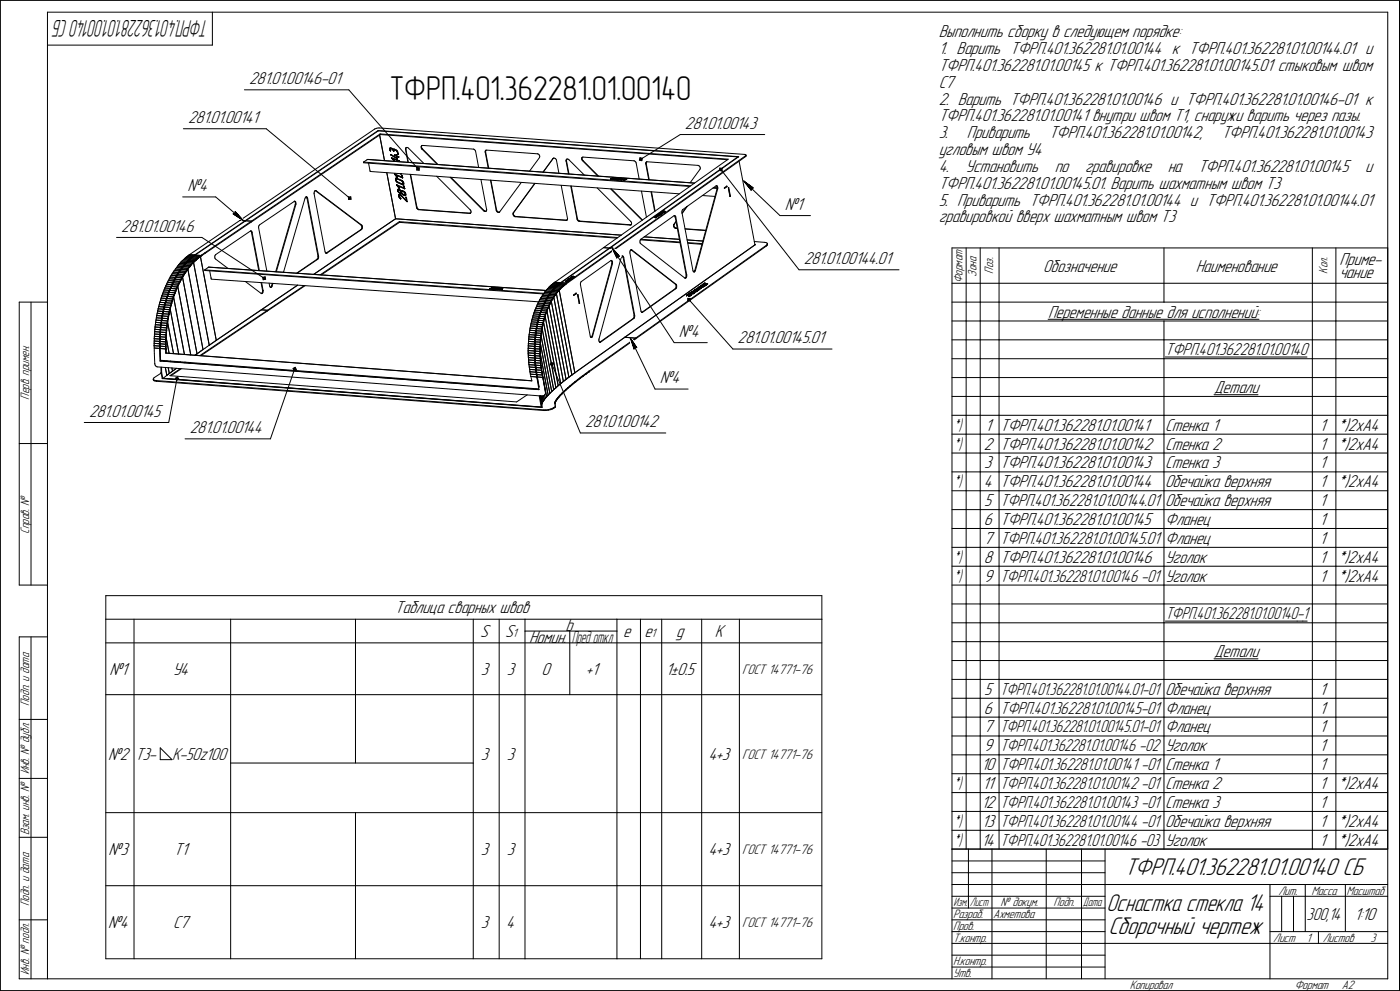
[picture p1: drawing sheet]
<svg xmlns="http://www.w3.org/2000/svg" width="594mm" height="420mm" viewBox="0 0 594 420" stroke-linecap="round" stroke-linejoin="round" font-family="sans-serif">
<defs><g id="words">
<text font-size="14.6" x="165.3" y="42.6">ТФРП.401.362281.01.00140</text>
<g font-size="10.9">
<text x="477.4" y="371.2">ТФРП.401.362281.01.00140 СБ</text>
<text x="470.6" y="396.2">Сборочный чертеж</text>
</g>
<text font-size="10.8" x="469.7" y="386.2">Оснастка стекла 14</text>
<text font-size="10.5" x="88.7" y="8.6" transform="rotate(-180 88.7 8.6)">ТФРП.401.362281.01.00140 СБ</text>
<g font-size="7.8">
<text x="398.5" y="15.8">Выполнить сборку в следующем порядке:</text>
<text x="398.5" y="23">1. Варить ТФРП.401.362281.01.00144 к ТФРП.401.362281.01.00144.01 и</text>
<text x="105.8" y="35.6">281.01.00146-01</text>
<text x="398.5" y="30.1">ТФРП.401.362281.01.00145 к ТФРП.401.362281.01.00145.01 стыковым швом</text>
<text x="398.5" y="37.2">С7</text>
<text x="398.5" y="44.4">2. Варить ТФРП.401.362281.01.00146 и ТФРП.401.362281.01.00146-01 к</text>
<text x="79.8" y="52.1">281.01.00141</text>
<text x="398.5" y="51.5">ТФРП.401.362281.01.00141 внутри швом Т1, снаружи варить через пазы.</text>
<text x="290.8" y="54.5">281.01.00143</text>
<text x="398.5" y="58.7">3.</text>
<text x="410.5" y="58.7">Приварить</text>
<text x="445.3" y="58.7">ТФРП.401.362281.01.00142,</text>
<text x="518.7" y="58.7">ТФРП.401.362281.01.00143</text>
<text x="398.5" y="65.8">угловым швом У4</text>
<text x="398.5" y="72.9">4.</text>
<text x="409.9" y="72.9">Установить</text>
<text x="447.8" y="72.9">по</text>
<text x="460.7" y="72.9">гравировке</text>
<text x="495.7" y="72.9">на</text>
<text x="508.6" y="72.9">ТФРП.401.362281.01.00145</text>
<text x="579.6" y="72.9">и</text>
<text x="79.6" y="81">№4</text>
<text x="398.5" y="80.1">ТФРП.401.362281.01.00145.01. Варить шахматным швом Т3</text>
<text x="333.1" y="88.9">№1</text>
<text x="398.5" y="87.2">5. Приварить ТФРП.401.362281.01.00144 и ТФРП.401.362281.01.00144.01</text>
<text x="398.5" y="94.3">гравировкой вверх шахматным швом Т3</text>
<text x="51.5" y="98.2">281.01.00146</text>
<text x="341.2" y="111.9">281.01.00144.01</text>
<text x="568.6" y="112.3">Приме-</text>
<text x="442.8" y="115.2">Обозначение</text>
<text x="507.7" y="115.2">Наименование</text>
<text x="568.6" y="118.1">чание</text>
<text x="445" y="134.7">Переменные данные для исполнений:</text>
<text x="288.2" y="142.8">№4</text>
<text x="313.1" y="145.5">281.01.00145.01</text>
<text x="280.1" y="162.5">№4</text>
<text x="515.4" y="166.7">Детали</text>
<text x="37.8" y="176.7">281.01.00145</text>
<text x="80.6" y="183.6">281.01.00144</text>
<text x="248.4" y="181.1">281.01.00142</text>
<text x="418.2" y="182.7">1</text>
<text x="424.7" y="182.7">ТФРП.401.362281.01.00141</text>
<text x="494.6" y="182.7">Стенка 1</text>
<text x="560.2" y="182.7">1</text>
<text x="567.6" y="182.7">*)2xA4</text>
<text x="417.7" y="190.7">2</text>
<text x="424.7" y="190.7">ТФРП.401.362281.01.00142</text>
<text x="494.6" y="190.7">Стенка 2</text>
<text x="560.2" y="190.7">1</text>
<text x="567.6" y="190.7">*)2xA4</text>
<text x="417.9" y="198.7">3</text>
<text x="424.7" y="198.7">ТФРП.401.362281.01.00143</text>
<text x="494.6" y="198.7">Стенка 3</text>
<text x="560.2" y="198.7">1</text>
<text x="417.7" y="206.7">4</text>
<text x="424.7" y="206.7">ТФРП.401.362281.01.00144</text>
<text x="494.6" y="206.7">Обечайка верхняя</text>
<text x="560.2" y="206.7">1</text>
<text x="567.6" y="206.7">*)2xA4</text>
<text x="417.9" y="214.7">5</text>
<text x="494.6" y="214.7">Обечайка верхняя</text>
<text x="560.2" y="214.7">1</text>
<text x="417.7" y="222.7">6</text>
<text x="424.7" y="222.7">ТФРП.401.362281.01.00145</text>
<text x="494.6" y="222.7">Фланец</text>
<text x="560.2" y="222.7">1</text>
<text x="417.7" y="230.7">7</text>
<text x="494.6" y="230.7">Фланец</text>
<text x="560.2" y="230.7">1</text>
<text x="417.7" y="238.7">8</text>
<text x="424.7" y="238.7">ТФРП.401.362281.01.00146</text>
<text x="494.6" y="238.7">Уголок</text>
<text x="560.2" y="238.7">1</text>
<text x="567.6" y="238.7">*)2xA4</text>
<text x="417.7" y="246.7">9</text>
<text x="494.6" y="246.7">Уголок</text>
<text x="560.2" y="246.7">1</text>
<text x="567.6" y="246.7">*)2xA4</text>
<text x="167.7" y="260.2">Таблица сварных швов</text>
<text x="240.1" y="267.7">b</text>
<text x="203.9" y="270.2">S</text>
<text x="214.4" y="270.2">S</text>
<text x="224.6" y="272.7">Номин.</text>
<text x="264.6" y="270.2">e</text>
<text x="273.6" y="270.2">e</text>
<text x="287.1" y="270.2">g</text>
<text x="303.4" y="270.2">K</text>
<text x="515.4" y="278.7">Детали</text>
<text x="46.4" y="286.2">№1</text>
<text x="73.3" y="286.2">У4</text>
<text x="204.1" y="286.2">3</text>
<text x="215.1" y="286.2">3</text>
<text x="229.9" y="286.2">0</text>
<text x="248.7" y="286.2">+1</text>
<text x="282.6" y="286.2">1±0.5</text>
<text x="417.9" y="294.7">5</text>
<text x="494.6" y="294.7">Обечайка верхняя</text>
<text x="560.2" y="294.7">1</text>
<text x="417.7" y="302.7">6</text>
<text x="494.6" y="302.7">Фланец</text>
<text x="560.2" y="302.7">1</text>
<text x="417.7" y="310.7">7</text>
<text x="494.6" y="310.7">Фланец</text>
<text x="560.2" y="310.7">1</text>
<text x="45.9" y="322.2">№2</text>
<text x="57.4" y="322.2">Т3-</text>
<text x="73" y="322.2">K-50z100</text>
<text x="204.1" y="322.2">3</text>
<text x="215.1" y="322.2">3</text>
<text x="300.8" y="322.2">4+3</text>
<text x="417.7" y="318.7">9</text>
<text x="494.6" y="318.7">Уголок</text>
<text x="560.2" y="318.7">1</text>
<text x="416.7" y="326.7">10</text>
<text x="494.6" y="326.7">Стенка 1</text>
<text x="560.2" y="326.7">1</text>
<text x="417.1" y="334.7">11</text>
<text x="494.6" y="334.7">Стенка 2</text>
<text x="560.2" y="334.7">1</text>
<text x="567.6" y="334.7">*)2xA4</text>
<text x="416.7" y="342.7">12</text>
<text x="494.6" y="342.7">Стенка 3</text>
<text x="560.2" y="342.7">1</text>
<text x="416.8" y="350.7">13</text>
<text x="494.6" y="350.7">Обечайка верхняя</text>
<text x="560.2" y="350.7">1</text>
<text x="567.6" y="350.7">*)2xA4</text>
<text x="416.7" y="358.7">14</text>
<text x="494.6" y="358.7">Уголок</text>
<text x="560.2" y="358.7">1</text>
<text x="567.6" y="358.7">*)2xA4</text>
<text x="46.1" y="362.7">№3</text>
<text x="73.9" y="362.7">T1</text>
<text x="204.1" y="362.7">3</text>
<text x="215.1" y="362.7">3</text>
<text x="300.8" y="362.7">4+3</text>
<text x="45.9" y="393.7">№4</text>
<text x="73.5" y="393.7">С7</text>
<text x="204.1" y="393.7">3</text>
<text x="214.9" y="393.7">4</text>
<text x="300.8" y="393.7">4+3</text>
<text x="575" y="390.2">1:10</text>
</g>
<g font-size="7.7">
<text x="494.7" y="150.7">ТФРП.401.362281.01.00140</text>
<text x="424.7" y="214.7">ТФРП.401.362281.01.00144.01</text>
<text x="424.7" y="230.7">ТФРП.401.362281.01.00145.01</text>
<text x="424.7" y="246.7">ТФРП.401.362281.01.00146 -01</text>
<text x="494.8" y="262.7">ТФРП.401.362281.01.00140-1</text>
<text x="424.7" y="294.7">ТФРП.401.362281.01.00144.01-01</text>
<text x="424.7" y="302.7">ТФРП.401.362281.01.00145-01</text>
<text x="424.7" y="310.7">ТФРП.401.362281.01.00145.01-01</text>
<text x="424.7" y="318.7">ТФРП.401.362281.01.00146 -02</text>
<text x="424.7" y="326.7">ТФРП.401.362281.01.00141 -01</text>
<text x="424.7" y="334.7">ТФРП.401.362281.01.00142 -01</text>
<text x="424.7" y="342.7">ТФРП.401.362281.01.00143 -01</text>
<text x="424.7" y="350.7">ТФРП.401.362281.01.00144 -01</text>
<text x="424.7" y="358.7">ТФРП.401.362281.01.00146 -03</text>
<text x="554.7" y="390.2">300,14</text>
</g>
<g font-size="7.5">
<text x="404.9" y="182.7">*)</text>
<text x="404.9" y="190.7">*)</text>
<text x="404.9" y="206.7">*)</text>
<text x="404.9" y="238.7">*)</text>
<text x="404.9" y="246.7">*)</text>
<text x="242.7" y="272.7">Пред откл</text>
<text x="404.9" y="334.7">*)</text>
<text x="404.9" y="350.7">*)</text>
<text x="404.9" y="358.7">*)</text>
</g>
<g font-size="6.2">
<text x="315.1" y="285.8">ГОСТ 14771-76</text>
<text x="315.1" y="321.8">ГОСТ 14771-76</text>
<text x="315.1" y="362.3">ГОСТ 14771-76</text>
<text x="315.1" y="393.3">ГОСТ 14771-76</text>
</g>
<g font-size="5.5">
<text x="414.6" y="117.3" transform="rotate(-90 414.6 117.3)">Зона</text>
<text x="421.6" y="116" transform="rotate(-90 421.6 116)">Поз.</text>
<text x="563.6" y="116.1" transform="rotate(-90 563.6 116.1)">Кол.</text>
<text x="408.6" y="120.1" transform="rotate(-90 408.6 120.1)">Формат</text>
<text x="12.4" y="169.5" transform="rotate(-90 12.4 169.5)">Перв. примен.</text>
<text x="12.4" y="226.5" transform="rotate(-90 12.4 226.5)">Справ. №</text>
<text x="217.6" y="270.2">1</text>
<text x="276.4" y="270.2">1</text>
<text x="12.4" y="299.4" transform="rotate(-90 12.4 299.4)">Подп. и дата</text>
<text x="12.4" y="328.5" transform="rotate(-90 12.4 328.5)">Инв. № дубл.</text>
<text x="12.4" y="354.2" transform="rotate(-90 12.4 354.2)">Взам. инв. №</text>
<text x="542.7" y="379.4">Лит.</text>
<text x="556.7" y="379.4">Масса</text>
<text x="571.7" y="379.4">Масштаб</text>
<text x="12.4" y="384.4" transform="rotate(-90 12.4 384.4)">Подп. и дата</text>
<text x="404.6" y="389.4">Разраб.</text>
<text x="421.7" y="389.4">Ахметова</text>
<text x="424.8" y="384.4">№ докум.</text>
<text x="447.3" y="384.4">Подп.</text>
<text x="404.6" y="394.4">Пров.</text>
<text x="404.6" y="399.4">Т.контр.</text>
<text x="540.5" y="399.4">Лист</text>
<text x="554.6" y="399.4">1</text>
<text x="561.6" y="399.4">Листов</text>
<text x="581.8" y="399.4">3</text>
<text x="12.4" y="413.5" transform="rotate(-90 12.4 413.5)">Инв. № подл.</text>
<text x="404.6" y="409.4">Н.контр.</text>
<text x="404.6" y="414.4">Утв.</text>
<text x="479.7" y="419.4">Копировал</text>
<text x="549.6" y="419.4">Формат</text>
<text x="569.6" y="419.4">A2</text>
</g>
<g font-size="5.4">
<text x="404.8" y="384.4">Изм.</text>
<text x="411.8" y="384.4">Лист</text>
<text x="459.8" y="384.4">Дата</text>
</g>
</g></defs>
<g fill="none" stroke="#000" stroke-width=".42">
<path d="M.2 .2v420zM.2 .2h593.9zM20.2 5.2v410zM20.2 5.2h569zM20.2 19.1h70zM90.2 5.2v13.9zM589.2 5.2v410zM594.1 .2v420zM103.8 38.1h44.3zM148.1 38.1l29.4 33.5zM77.9 54.6h35.1zM113 54.6l35.5 29.4z"/>
<path d="M159.1 54.7h.1M159.1 54.7l.7-.3zM159.8 54.4l.7-.1zM160.5 54.3h.6zM160.5 55.4l153.1 11.1zM160.6 55.5h.1M160.6 55.5l152.6 11zM161.1 54.3l155 11.2zM161.2 57.2l2 10.9zM161.4 56.8l.1 .3zM161.4 56.8l147.8 10.7zM161.5 57.1l147.3 10.6z"/>
<path d="M288.8 57.1h35.9zM154.3 68.7l138.9 10.1zM154.3 68.7l.3-.1zM154.3 68.7l.1 .3zM154.4 69l138.5 10.1zM154.6 68.6l1.1-.8zM155.7 67.8l.3-.2zM156 67.6l138.8 10.1zM156.1 67.6h.1M156.1 67.6l138.8 10zM156.5 69.2l.6 3.1zM157.1 72.3v.4z"/>
<path d="M157.1 72.7l131.3 9.5zM164.2 73.2l3.7 19.6zM165.5 63.2h.1M165.5 63.2l.1 .6zM165.5 63.1h.1M165.5 63v.2zM165.5 62.9h.1M165.6 63.8h.1M165.7 62.7h.1M165.7 62.8h.1M165.6 62.8h.1M165.7 63.9h.1"/>
<path d="M165.7 63.8h.1M165.7 63.4h.1M165.9 62.7h.1M165.7 64h.1M165.7 63.4l.2 .5zM165.8 64h.1M165.7 63.2h.1M165.8 63.1h.1M165.8 63h.1M165.9 63h.1M165.9 64h.1M165.9 63.9h.1"/>
<path d="M166.1 62.8h.1M166 65.5h.1M165.9 65.5h.1M165.9 65.6h.1M166 65.7h.1M166 63h.1M166.1 65.5h.1M166.1 65.8l2.6 1.6zM166.1 65.5l2.4 1.6zM166.1 62.8l.2 .1zM166.2 63l.2 .2zM166.2 66.8h.1"/>
<path d="M166.2 66.9h.1M166.2 67h.1M166.2 67l.9 1.1zM166.3 66.8h.1M166.3 66.8l3.2 1.4zM166.4 62.9h.1M166.4 63.2h.1M166.5 62.9h.1M166.5 63h.1M166.6 63h.1M166.5 63.2h.1M166.6 63.1h.1"/>
<path d="M166.6 67.2l.7 .8zM166.7 63.1h.1M166.6 67.2l2.9 1.3zM166.7 67.2h.1M166.8 63.2h.1M166.7 67.2l2.9 1.3zM166.7 63.3h.1M166.9 63.3h.1M166.8 63.5h.1M167 63.5h.1M166.9 63.6h.1M166.9 63.8h.1"/>
<path d="M167 63.9h.1M167 63.8h.1M167 64h.1M167 63.4h.1M167 63.3h.1M167.1 64.1h.1M167.1 63.3h.1M167.1 63.2h.1M167.1 68.1h.1M167.2 63.2h.1M167.3 63.2h.1M167.2 68.2h.1"/>
<path d="M167.2 64.1h.1M167.2 63.9h.1M167.2 63.8h.1M167.3 68.2h.1M167.2 64h.1M167.3 63.5h.1M167.3 68.1h.1M167.2 63.6h.1M167.4 63.2h.1M167.4 63.5h.1M167.6 63.3h.1M167.5 63.5h.1"/>
<path d="M167.6 73.8h.1M167.5 73.9h.1M167.5 73.8h.1M167.6 65.8h.1M167.6 73.9h.1M167.6 63.3l.4 .2zM167.6 74l.8 1.1zM167.6 74h.1M167.6 65.9h.1M167.6 74l.9 1.1zM167.6 63.5l.5 .3zM167.6 65.7h.1"/>
<path d="M167.6 73.8l3.2 1.4zM167.7 65.7h.1M167.6 66h.1M167.7 65.7l.6 .3zM167.7 66h.1M167.7 66l.7 .3zM167.9 75.9h.1M167.9 74.2l3 1.2zM167.9 74.2l.7 .8zM167.9 76.1l.1 .3zM167.9 76.1l.1 .2zM168 74.2h.1"/>
<path d="M167.9 75.7h.1M168 76.3l.1 .2zM168 74.2l2.9 1.2zM168 76.3h.1M168 76.4v.2zM168 75.7h.1M168.1 75.6h.1M168 63.5l.2 .1zM168 76.6l.1 .2zM168 75.6h.1M168.1 76.5v.3zM168.2 75.6h.1"/>
<path d="M168.1 63.8h.1M168.1 76.1h.1M168.1 76.8l.2 .2zM168.2 75.9h.1M168.2 76.2v.3zM168.4 75.6h.1M168.3 75.9h.1M168.2 65.5h.1M168.2 65.6h.1M168.3 65.5h.1M168.2 63.8h.1M168.2 65.6l.1 .4z"/>
<path d="M168.2 76.5h.1M168.2 63.6l.2 .2zM168.4 75.8h.1M168.3 66h.1M168.3 76.6h.1M168.4 65.6h.1M168.3 77l.2 .2zM168.5 75.8h.1M168.4 66.3l.1 .8zM168.4 63.9h.1M168.4 78.4h.1M168.4 76.8h.1"/>
<path d="M168.4 66.3l.1 .7zM168.4 64h.1M168.4 66.3h.1M168.5 75.6h.1M168.4 78.5h.1M168.4 65.7h.1M168.4 75.1h.1M168.4 78.6l.9 1.1zM168.6 75.9h.1M168.4 65.7l.1 .4zM168.5 78.4h.1M168.4 63.8l.2 .2z"/>
<path d="M168.4 76.9h.1M168.5 78.4l3.2 1.4zM168.5 75.1h.1M168.5 77.2l.2 .1zM168.5 64.1h.1M168.5 67h.1M168.5 77.2h.1M168.6 75.1h.1M168.5 66.1l.7 .3zM168.5 75.6l2 .9zM168.6 66.4l.1 .9zM168.6 75.9l2 .8z"/>
<path d="M168.6 64.2h.1M168.6 66.4h.1M168.6 66.4l.6 .2zM168.6 75.2h.1M168.6 75h.1M168.6 77h.1M168.7 75.1h.1M168.6 64l.1 .2zM168.7 67.4h.1M168.7 64.3h.1M168.7 77.3l.2 .2zM168.7 77.3h.1"/>
<path d="M168.7 64.5l.1 .7zM168.7 77.1h.1M168.8 67.4h.1M168.7 64.2l.2 .2zM168.8 78.8l.7 .8zM168.8 65.2h.1M168.8 77.2l2 .8zM168.8 78.8l2.9 1.2zM168.8 78.8l2.9 1.3zM168.9 65.3h.1M168.9 77.4h.1M168.9 65.2h.1"/>
<path d="M168.9 77.5l2 .8zM168.9 77.4l2 .9zM168.9 64.4l.1 .2zM169 65.3h.1M169 65.4h.1M169 64.6v.7zM169.1 65.3h.1M169.2 66.4h.1M169.2 66.6h.1M169.2 66.5h.1M169.2 66.7h.1M169.3 66.5h.1"/>
<path d="M169.3 66.7h.1M169.3 66.6h.1M169.3 79.7h.1M169.4 79.7h.1M169.4 79.8h.1M169.5 79.8h.1M169.5 79.6h.1M169.5 68.2h.1M169.5 79.7h.1M169.6 68.2h.1M169.5 68.5h.1M169.6 68.3h.1"/>
<path d="M169.6 68.5h.1M169.6 68.4h.1M169.8 73.7h.1M169.9 73.7h.1M170 73.7h.1M170.1 73.7h.1M170.2 73.7h.1M170.3 73.7h.1M170.5 74.5h.1M170.5 74.4h.1M170.5 76.5l.2 .1zM170.5 74.6h.1"/>
<path d="M170.6 74.3h.1M170.5 74.3h.1M170.6 74.6h.1M170.7 76.8h.1M170.6 74.4h.1M170.6 74.7h.1M170.7 74.4h.1M170.7 74.8h.1M170.8 76.9h.1M170.7 74.5h.1M170.7 76.6l.2 .1zM170.7 74.7h.1"/>
<path d="M170.8 74.5h.1M170.8 74.6h.1M170.8 74.8h.1M170.8 74.7h.1M170.9 74.7h.1M170.9 75.2h.1M170.9 77h.1M170.8 78h.1M170.9 78.3h.1M170.9 75.4h.1M170.9 76.7l.2 .2zM170.9 75.3h.1"/>
<path d="M170.9 78.1h.1M171 77.2h.1M171 75.4h.1M171 78.4h.1M171.1 77.3h.1M171 78.1h.1M171.1 76.9l.1 .2zM171.1 78h.1M171.2 77.5h.1M171.1 78.1h.1M171.2 78.4h.1M171.2 77.5v.2z"/>
<path d="M171.2 77.9h.1M171.2 77.1l.1 .2zM171.3 78.3h.1M171.3 79.1h.1M171.4 79.1h.1M171.4 79h.1M171.3 79h.1M171.3 77.3l.1 .3zM171.4 79.2h.1M171.4 77.6v.3zM171.5 79h.1M171.4 78.2h.1"/>
<path d="M171.4 78h.1M171.5 79.3h.1M171.6 79h.1M171.6 79.3h.1M171.6 79.4h.1M171.6 79.1h.1M171.7 79.1h.1M171.7 79.4h.1M171.7 79.2h.1M171.7 79.8h.1M171.7 79.3h.1M171.8 79.8h.1"/>
<path d="M171.8 79.9h.1M171.8 80h.1M172.1 63.2h.1M172.2 63.4l1 5.4zM172.2 62.9l-.1 .3zM172.3 63.2l1.1 5.6zM172.3 63.2h.1M172.3 62.9v.3zM172.4 62.6l.3-.1zM172.4 62.6l-.2 .3zM172.5 62.6l-.2 .3zM172.7 62.5l.4 .1z"/>
<path d="M173.1 62.6l.3 .2zM173.4 62.8l6.5 6.5zM174.2 74l2.6 14zM174.3 74l2.7 13.8zM176.9 72.1l1.1 .1zM177 71.1l.1 .1zM177 71.1l-.1 1zM177 71.1l1 .1zM177.1 72h.7zM177.1 71.2l.2 .3zM177.1 71.2v.8zM177.1 71.2l.7 .1z"/>
<path d="M177.3 71.5v.3zM177.3 71.8h.3zM177.3 71.5h.3zM177.6 71.5v.3zM177.8 71.3v.7zM178 71.2v1zM178.8 62.4l.1 .4zM178.8 62.1v.3zM178.9 62.8l.2 .4zM178.9 62.1v.3zM178.9 62.4l.2 .4zM179.1 61.8h.1"/>
<path d="M179 61.8l-.2 .3zM179.1 62.8l.2 .3zM179.1 61.8l.3-.1zM179.1 63.2h.1M179.1 61.8l-.2 .3zM179.2 63.2l6.4 6.5zM179.3 63.1h.1M179.3 63.1l6.6 6.7zM179.4 61.7l21.6 1.5zM185.4 74.8l14.2 14.2zM191.1 75.2l14.2 14.2zM191.4 75.2l14.1 14.1z"/>
<path d="M201 63.2l.2 .1zM201.2 63.3l.3 .2zM201.5 63.5l.3 .3zM201.8 63.8l.1 .5zM201.9 64.3l1.3 6.7zM204.2 76.1l2.4 12.8zM206 64.4h.1M206 64.5l1.3 6.8zM206.2 64.4h.1M206 64v.4zM206.2 64v.4zM206.2 64.4l1.3 6.9z"/>
<path d="M206.3 63.8h.1M206.2 63.8l-.2 .2zM206.3 63.8l.3-.1zM206.3 63.7l-.1 .3zM206.6 63.7l21.5 1.5zM208.2 76.4l2.5 12.7zM208.4 76.5l2.4 12.5zM221.3 77.4l-9.2 12.5zM227 77.8l-9.1 12.5zM227.1 77.8l-9 12.4zM228.3 65.2h.1M228.3 65.2l.3 .2z"/>
<path d="M228.6 65.4l.3 .3zM228.9 65.7l.2 .4zM229 66.8l-4.2 5.8zM229.1 66.1l.1 .4zM229.2 66.5l-.2 .3zM234.7 67.3l-4.2 5.7zM234.9 67.1h.1M235 67.1h.1M234.9 67.1l-4.3 5.9zM234.9 67.1h.2zM235.1 67.1h.4zM235.5 67.1l.3 .2z"/>
<path d="M235.8 67.3l.3 .3zM236.1 67.6l.2 .4zM236.3 68l1 5.5zM238.3 78.6l2.6 14zM240.3 68.2h.1M240.5 68.2h.1M240.3 68.3l1 5.4zM240.4 67.8l-.1 .4zM240.5 67.8v.4zM240.5 68.2l1.1 5.6zM240.6 67.5l.3-.1zM240.6 67.5l-.2 .3z"/>
<path d="M240.7 67.5l-.2 .3zM240.9 67.4l.3 .1zM241.2 67.5l.4 .3zM241.6 67.8l6.5 6.5zM242.3 78.9l2.7 14zM242.5 78.9l2.7 13.9zM246.9 67.4l.1 .4zM247 67l-.1 .4zM247 67.8l.3 .3zM247.1 67v.4zM247.1 67.4l.1 .4zM247.2 66.7h.1"/>
<path d="M247.2 66.7l-.2 .3zM247.2 66.7l.4-.1zM247.2 67.8l.3 .3zM247.3 68.1h.1M247.3 66.7l-.2 .3zM247.3 68.2l6.5 6.5zM247.5 68.1h.1M247.5 68.1l6.6 6.6zM247.6 66.6l21.5 1.6zM253.5 79.7l14.3 14.2zM259.2 75.9h.1M259.1 75.9h.4z"/>
<path d="M259.2 75.9l.8-.2zM259.2 75.9h.3zM259.5 75.9h.1M259.7 75.9h.1M259.8 75.9h.1M259.8 75.6h.1M259.9 75.6h.1M259.8 76h.1M259.9 75.9h.1M259.9 76h.1M260 75.6h.1M260 75.8h.1"/>
<path d="M260 75.7h.1M260 76h.1M260 75.9h.1M260.1 75.8h.1M260.1 75.6h.1M260.1 75.7h.1M260.1 75.9h.1M260.2 75.6h.1M260.3 75.9h.1M260.2 75.8h.1M260.2 75.7h.1M260.3 75.7h.1"/>
<path d="M260.3 75.8h.1M260.4 75.7h.1M260.4 75.6h.1M260.3 75.6h.1M260.3 76l.7-.3zM260.3 76h.1M260.4 75.8h.1M260.4 76l.8-.4zM260.5 75.6h.1M260.5 75.7h.1M260.5 75.8h.1M260.5 76h.1"/>
<path d="M260.6 76h.1M260.6 75.6h.1M260.6 75.7h.1M260.7 75.6h.1M260.7 75.7h.1M260.8 76h.1M260.7 76h.1M260.8 75.7h.2zM260.8 75.7h.1M260.9 76h.1M260.8 75.9h.1M260.8 75.9l.5-.2z"/>
<path d="M260.8 75.7l.4-.1zM260.9 75.9l.5-.1zM260.9 75.9h.1M261 76h.1M261.1 75.7h.1M261.1 76h.1M261.2 76l.4-.2zM261.2 75.6h.1M261.2 75.7h.1M261.2 76h.1M261.2 76l.5-.2zM261.3 75.8h.1"/>
<path d="M261.3 75.7h.1M261.4 76.1h.1M261.3 76.1h.1M261.4 75.7h.1M261.4 76.1l.6-.3zM261.4 76.1l.8-.4zM261.5 75.7h.1M261.5 76.1h.1M261.6 76.1h.1M261.6 75.7h.1M261.7 75.7h.1M261.6 75.8h.1"/>
<path d="M261.7 75.8h.1M261.8 75.8h.1M261.7 76.1h.1M261.8 75.8l.4-.1zM261.8 75.8h.2zM261.8 76.1h.1M261.8 76h.1M261.9 76.1h.1M261.9 76h.1M261.8 76l.5-.2zM261.9 76l.4-.2zM262 76.1h.1"/>
<path d="M262.1 75.8h.1M262.1 76.1h.1M262.2 75.7h.1M262.2 76.1h.1M262.2 76l.4-.1zM262.2 76.1l.5-.2zM262.3 76.1h.1M262.3 76.2h.1M262.3 75.9h.1M262.3 75.8h.1M262.4 76.1h.1M262.4 75.8h.1"/>
<path d="M262.4 76.2h.1M262.3 76.1l.5-.2zM262.4 76.1l.4-.2zM262.5 76.1h.1M262.5 75.8h.1M262.6 75.8h.1M262.5 76.2h.1M262.6 76.2h.1M262.6 76.1h.1M262.7 75.8h.1M262.6 75.9h.1M262.7 75.9h.1"/>
<path d="M262.7 76.1h.1M262.7 76.1l.4-.2zM262.8 75.8h.1M262.7 76.1l.5-.2zM262.8 75.9h.1M262.9 75.9h.1M262.8 76.2h.1M262.9 75.8h.1M262.9 76.2h.1M262.9 76.2l.7-.3zM262.9 76.2l.8-.3zM263 75.8h.1"/>
<path d="M263.1 75.8h.1M263.2 75.8h.1M263.1 75.9h.1M263.2 75.9h.1M263.2 76.1l.2 .1zM263.2 76.1l.7-.2zM263.3 75.8h.1M263.3 76.1h.1M263.3 76.2h.1M263.3 75.9h.1M263.3 75.9h.3zM263.3 75.9h.4z"/>
<path d="M263.5 76.2h.1M263.3 76.1l.7-.2zM263.6 76.2h.1M263.5 76.1h.1M263.7 76.1h.1M263.6 75.9h.1M263.7 75.9h.1M263.7 76.2h.1M263.7 76h.1M263.7 76.2l.3-.2zM263.8 76.2h.1M263.7 75.8h.1"/>
<path d="M263.8 76.2l.2-.1zM263.9 76.2h.1M263.9 75.9h.1M264 76.2h.1M264 76.1h.1M264.1 76h.1M264.2 76.2h.1M264.1 76.2h.1M264.2 76.1h.1M264.2 76h.1M264.1 76.1h.1M264.2 75.9h.1"/>
<path d="M264.3 76.1h.1M264.4 75.9h.1M264.3 76h.1M264.3 76.2h.1M264.3 75.9h.1M264.4 76.2h.1M264.3 76.2h.4zM264.4 76.2h.3zM264.5 75.9h.1M264.6 75.9h.1M264.6 76.3h.1M264.7 76.2h.1"/>
<path d="M264.6 76.2h.1M264.7 76.3h.1M264.7 76.2l.4-.2zM264.7 76.2l.5-.2zM264.8 76.3h.1M264.9 76.3h.1M265 76.3h.1M265 76.2l.5-.1zM265.1 76.2l.5-.1zM265.2 76h.1M265.1 76.1h.1M265.3 76h.1"/>
<path d="M265.2 76.4h.1M265.2 76.3h.1M265.2 76.3l.7-.3zM265.3 76.4l.7-.4zM265.4 76h.1M265.5 76h.1M265.4 75.9h.1M265.5 76.1h.1M265.6 76h.1M265.6 76.1h.1M265.7 76.1h.1M265.6 76.1l.4-.1z"/>
<path d="M265.6 76.1l.3-.1zM265.9 76.1h.1M266 76h.1M266.1 76h.1M269.1 68.2h.2zM269.3 68.2l.4 .3zM269.7 68.5l.3 .3zM270 68.8l.1 .4zM270.1 69.2l1.3 6.7zM271.4 67.9l1.1 .3zM271.7 67.8l.6 .1zM271.7 66.9l1 .2z"/>
<path d="M271.7 66.9l-.3 1zM271.8 67.1l.7 .2zM271.8 67.1l-.1 .7zM271.9 67.6l.3 .1zM271.9 67.3l.4 .1zM271.9 67.3v.3zM272.1 67.5l16.7-10.4zM272.3 67.4l-.1 .3zM272.3 67.4l.2-.1zM272.5 67.3l-.2 .6zM272.5 67.3l.2-.2zM272.7 67.1l-.2 1.1z"/>
<path d="M274.1 69.3h.1M274.3 69.3h.1M274.2 69.5l1.2 6.7zM274.2 69l-.1 .3zM274.3 69.3l1.3 6.9zM274.3 69v.3zM274.4 68.7l-.2 .3zM274.4 68.7l.4-.1zM274.4 68.7h.1M274.5 68.7l-.2 .3zM274.8 68.6l21.5 1.5zM296.5 70.2h.1"/>
<path d="M296.5 70.2l.3 .2zM296.8 70.4l.3 .3zM297.1 70.7l.2 .4zM297.2 71.8l-4.2 5.7zM297.3 71.1v.4zM297.3 71.5l-.1 .3zM302.6 79.8l1.9 .1zM303 79.5l1.5 .1zM304 78.8l.2-.1zM304.1 78.8l.2 .2zM304.2 78.7l.3 .2zM304.3 79l.2 .3z"/>
<path d="M304.5 78.9l.1 .2zM304.5 79.3v.5zM304.5 79.8l-.1 .3zM304.6 79.1l.1 .4zM304.7 79.5v.6zM305.4 72.3l1.1 .2zM305.6 71.3l1 .1zM305.6 71.3l-.2 1zM305.6 72.2l.7 .1zM305.7 71.5l.7 .1zM305.7 71.5l-.1 .7zM305.8 72.1h.4z"/>
<path d="M305.9 71.7h.3zM305.9 71.7l-.1 .4zM306 71.9l33.2 42.5zM306.2 72.1h.1M306.2 71.7v.4zM306.3 72.3l.2 .2zM306.4 71.6l-.1 .7zM306.6 71.4l-.1 1.1zM307.5 79.8l1-.6zM307.5 79.7l1.1-.8zM307.5 79.7l.1 .2zM307.6 79.9l1.1-.7z"/>
<path d="M308.5 79.2h.1M308.6 78.9l.1 .3zM309.2 79.6h.1M309.2 79.6l.7 3.8zM309.2 79.6l.8 3.6zM309.4 79.5l.7 3.7zM313.3 66.7h.1M313.2 66.7h.1M313.8 68.4l6.7 35.4zM315.7 76.8l4.1 2.9zM315.7 76.8l3.2 3.9zM315.7 76.8l15.4 14.6z"/>
<path d="M316.1 65.5h.2zM316.3 65.5l.3 .2zM316.4 66.1l.3-.2zM316.4 66.1l.1 .3zM316.7 65.8h.1M316.7 65.9h.1M316.7 66.3l-.2 .1zM316.7 65.8v.3zM316.7 66.1h.1M319 79.8l.8-.1zM319 79.8l-.1 .9zM77.6 83.5h14z"/>
<path d="M91.6 83.5l11.6 10zM99 90.7l4.2 2.8zM99 90.7l.8-.1zM99.8 89.7v.9zM99.8 89.7l3.4 3.8zM101.9 93.5l57.1-38.7zM101.9 93.5l2.2 .1zM104.1 93.6l56.4-38.2zM104.1 93.6h.1M104.3 93.6l56.3-38.1zM104.3 93.6l2.4 .2zM106.3 98h.3z"/>
<path d="M106.4 98l.2 .2zM106.6 98h.1M106.6 98.2l.2 .4zM106.6 98l.3 .2zM106.7 93.8l54.7-37zM106.7 93.8l.1 .3zM106.8 98.6l3.1 16.2zM106.8 98.6h.2zM106.8 94.1l54.7-37zM106.9 98.2l.1 .4zM107 98.6l3.1 16.2zM109.8 96.5h.1"/>
<path d="M109.8 96v.5zM109.8 96.7l3.5 18.3zM110 95.6l-.2 .4zM110.2 95.4l-.2 .2zM110.2 95.4l14.7-10zM124.9 85.4l.2-.1zM124.9 85.4h.1M125.1 85.4h.1M125.1 85.4l.2 .3zM125.1 85.3l.3 .1zM125.3 86.7h.3zM125.3 86.7l-8.2 28.5z"/>
<path d="M125.3 85.7l.1 .5zM125.4 85.4l.2 .3zM125.4 86.2l-.1 .5zM125.6 85.7v.5zM125.6 86.7l-8.3 28.6zM125.6 86.2v.5zM129.5 84.1l-9.1 31.4zM129.7 83.8l-.2 .3zM129.9 83.5l.2-.1zM129.9 83.5l-.2 .3zM130 83.5l.2 .2zM130.2 83.5h.1"/>
<path d="M130.2 83.7l.1 .4zM130.2 83.5l.2 .2zM130.3 84.1h.3zM130.3 84.1l4.7 24.6zM130.4 83.7l.2 .4zM130.6 84.1l4.7 24.6zM133.3 82h.1M133.3 82.2l4.7 24.6zM133.4 81.5l-.1 .5zM133.5 81.1l-.1 .4zM133.7 80.9l.3-.1zM133.7 80.9l-.2 .2z"/>
<path d="M133.9 80.9h.1M133.9 80.9h.3zM133.9 80.9l19.4 14.6zM134 80.8l.2 .1zM134.2 80.9l19.4 14.6zM147.9 83.6l.2 .1zM147.9 83.6l.1 1zM147.9 83.6l1-.1zM148 84.6l1.1-.1zM148.1 83.7l.2 .2zM148.1 83.7l.1 .7zM148.1 83.7h.7z"/>
<path d="M148.2 84.4h.6zM148.3 83.9v.3zM148.3 84.2h.4zM148.3 83.9h.3zM148.6 83.9l.1 .3zM148.8 83.7v.7zM148.9 83.5l.2 1zM153.2 97.4h.1M153.3 95.5l.2 .3zM153.3 95.5h.3zM153.5 97.1l-.3 .3zM153.5 95.8l.1 .4z"/>
<path d="M153.6 96.7l-.1 .4zM153.6 95.5l.2 .3zM153.6 96.2v.5zM153.7 97.1l-.2 .3zM153.8 95.8l.1 .4zM153.8 96.7l-.1 .4zM153.9 96.2l-.1 .5zM167.9 92.8l95.8 6.9zM168.8 80.9h.1M168.8 80.5h.1M168.8 80.6h.1M168.9 80.9h.1"/>
<path d="M168.8 80.8h.1M168.9 81h.1M168.9 80.5h.1M169 80.3h.1M169 81.2h.1M169.1 80.3h.1M169.1 80.7h.1M169.1 80.8h.1M169.1 80.9h.1M169.1 81.4h.1M169.2 80.3h.1M169.1 81.1h.1"/>
<path d="M169.2 81.5l.1 .2zM169.2 80.6h.1M169.2 81.4l.1 .3zM169.2 81.4h.1M169.2 81.2h.1M169.3 80.3h.1M169.4 80.6h.1M169.2 83l.1 .2zM169.3 80.6h.1M169.3 83.2v.2zM169.3 81.4h.1M169.3 83.2h.1"/>
<path d="M169.3 82.8h.1M169.3 83h.1M169.3 83.4h.1M169.3 81.7l.2 .1zM169.4 80.3h.1M169.5 80.6h.1M169.3 82.8v.2zM169.4 82.6h.1M169.5 82.6h.1M169.4 83.6h.1M169.4 80.3l.3 .2zM169.4 81.5h.1"/>
<path d="M169.6 82.5h.1M169.5 80.6l.2 .1zM169.5 83.7l.1 .2zM169.5 81.8l.2 .1zM169.5 83.3h.1M169.5 83.2h.1M169.5 83.7l.2 .2zM169.5 83.1h.1M169.5 81.6h.1M169.5 81.8h.1M169.6 83.6h.1M169.5 83.4h.1"/>
<path d="M169.5 94l.1 .3zM169.5 94l92.8 6.8zM169.8 82.5h.1M169.5 83h.1M169.6 82.9h.1M169.6 94.3l92.4 6.7zM169.6 83.9l.2 .2zM169.7 83.7h.1M169.7 81.7l.2 .1zM169.7 83.9l.1 .2zM169.7 82.8h.1M169.8 83.8h.1"/>
<path d="M169.8 80.5h.1M169.7 81.9l.3 .1zM169.9 80.8h.1M169.8 80.8h.1M169.7 80.7h.1M169.9 82.6h.1M169.8 82.8h.1M169.9 83.9h.1M169.9 80.6h.1M169.8 84.1l.2 .2zM170 80.9h.1M169.8 84.1l.3 .2z"/>
<path d="M169.9 82.8h.1M170 80.6h.1M170 82.6h.1M169.9 81.8h.1M170.1 84.1h.1M170.1 81h.1M170 82h.1M170.1 82.7h.1M170.1 80.8h.1M170 82.8h.1M170 84.3h.1M170.1 84.3h.1"/>
<path d="M170.1 82.9h.1M170.1 81.8h.1M170.2 82.7h.1M170.2 81.2h.1M170.2 80.9h.1M170.1 84.2h.1M170.1 82h.1M170.1 82.1h.1M170.2 84.2h.1M170.2 83h.1M170.3 82.8h.1M170.2 84.3h.1"/>
<path d="M170.3 81h.1M170.3 81.3h.1M170.2 82.1h.1M170.2 81.7h.1M170.2 81.8h.1M170.3 82.9h.1M170.3 81.4h.1M170.3 82.1h.1M170.3 83.1h.1M170.3 81.7h.1M170.3 80.9h.1M170.3 81.6h.1"/>
<path d="M170.5 83h.1M170.4 82.1h.1M170.4 82h.1M170.4 80.9h.1M170.4 83.1l2.3 2.4zM170.5 80.8h.1M170.4 80.8h.1M170.5 82h.1M170.5 83l2.1 2.1zM170.5 81.4l.1 .3zM170.5 81.3h.1M170.6 80.8h.1"/>
<path d="M170.6 81.2h.1M170.6 81.7h.1M170.6 82.2h.1M170.6 81.1h.1M170.7 81.1h.1M170.6 81.8h.1M170.7 80.8h.1M170.6 82.1h.1M170.8 81.1h.1M170.7 82h.1M170.7 82.3h.1M170.9 80.9h.1"/>
<path d="M170.9 81.1h.1M170.8 82.1h.1M170.9 80.9l.5 .2zM170.9 82.4h.1M170.9 82.3h.1M170.9 81.1l.5 .2zM171 82.5h.1M171 82.3h.1M171.1 82.6h.1M171.2 82.4l.5 .2zM171.2 82.7l.5 .2zM171.4 81.1l.2 .1z"/>
<path d="M171.4 81.3h.1M171.5 81.4h.1M171.6 81.4h.1M171.7 81.5h.1M171.7 81.3h.1M171.7 82.6h.1M171.8 81.6h.1M171.7 82.9h.1M171.7 80h.1M171.7 81.3l.3 .2zM171.7 80.1h.1M171.9 81.8h.1"/>
<path d="M171.8 82.7h.1M171.8 80.1h.1M171.9 81.7h.1M171.9 83h.1M171.9 82.7h.1M172 81.9h.1M171.9 82.9h.1M172 81.5l.1 .2zM172 82.1h.1M172 82.6h.1M172 82h.1M172 82.1v.2z"/>
<path d="M172 82l.1 .3zM172 83h.1M172.1 82.3h.1M172.1 82.5h.1M172 82.5h.1M172.1 82.4h.1M172.1 81.7l.1 .3zM172.2 82.9h.1M172.2 82l.1 .2zM172.3 82.2v.2zM172.3 82.4v.2zM172.3 83.7h.1"/>
<path d="M172.4 83.7h.1M172.3 82.8h.1M172.3 83.7l.3 1.4zM172.3 83.8l.3 1.3zM172.5 83.7h.1M172.6 83.8h.1M172.6 83.9h.1M172.6 83.9l.3 1.5zM172.7 85.5h.1M172.8 85.5h.1M172.9 85.5h.1M177 87.8h.1"/>
<path d="M176.8 88l.2 .4zM177 88.4l.2 .3zM177 87.8l.1 .5zM177.1 88.3l.3 .3zM177.2 88.7l.4 .2zM177.4 88.6l.4 .2zM177.6 88.9h.2zM177.8 88.8l.2 .1zM178 88.9h.1M177.8 88.9l21.5 1.6zM178 88.9l21.5 1.5zM199.3 90.5h.3z"/>
<path d="M199.5 90.4h.1M199.5 90.4l.3-.1zM199.6 89h.1M199.6 90.5h.1M199.6 89l.3 .4zM199.9 89.4l.1 .4zM199.9 90.2l-.2 .2zM200 89.8l-.1 .4zM205.3 89.4l.4 .2zM205.5 89.3h.1M205.5 89.3l.3 .2zM205.7 89.6l.3 .1z"/>
<path d="M205.8 89.5l.4 .1zM206 89.7l.3-.1zM206.2 89.6l.2-.1zM206.5 89.4l-.2 .2zM206.6 89h.1M206.6 89l-.1 .4zM210.7 89.1l.1 .4zM210.8 89h.1M210.8 89.5l.3 .4zM210.8 89l.1 .4zM210.9 89.4l.3 .3zM211.1 89.9l.3 .2z"/>
<path d="M211.2 89.7l.4 .3zM211.4 90.1h.4zM211.6 90h.4zM211.8 90.1l.2-.1zM212 90h.1M217.8 90.6v.4zM217.8 91l.2 .4zM217.9 90.3l-.1 .3zM218.1 90.2h.1M217.9 90.5l.1 .4zM218 90.9l.1 .4zM218 91.4l.3 .3z"/>
<path d="M218.1 90.2l-.2 .3zM218.1 91.3l.3 .3zM218.3 91.7l.3 .2zM218.4 91.6l.4 .2zM218.6 91.9h.1M218.7 91.9l21.6 1.6zM218.9 91.8h.1M218.8 91.8h.1M218.9 91.8l21.6 1.6zM240.3 93.5l.3-.1zM240.5 93.4h.1M240.5 93.4l.2-.1z"/>
<path d="M240.6 93.4h.1M240.9 93.1l-.2 .3zM241 92.8h.1M241 92.8l-.1 .3zM245 92.9l.1 .4zM245.2 92.8h.1M245.1 93.3l.3 .3zM245.2 92.8l.1 .4zM245.3 93.2l.3 .3zM245.4 93.6l.3 .3zM245.6 93.5l.3 .2zM245.7 93.9h.3z"/>
<path d="M245.9 93.7l.2 .1zM246 93.9l21.5 1.6zM246.1 93.8h.1M246.1 93.8l21.6 1.5zM259.2 80.1l13.4 13.3zM259.5 80.1l13.3 13.2zM267.7 95.3h.1M267.5 95.5l.3-.1zM267.7 95.3h.3zM267.8 94h.1M267.8 94l.3 .3zM267.8 95.4h.1"/>
<path d="M268.1 94.3v.4zM268.1 95.1l-.2 .3zM268.1 94.7v.4zM272.3 81.1l2.1 11.1zM276.4 81.4l1.6 8.3zM276.6 81.4l1.5 8.1zM277.7 92.2l.6 .1zM277.8 92.2h.1M277.8 92.2l.5 .1zM278 92h.1M278.1 92h.1M278.1 91.9h.1"/>
<path d="M278.1 92l.4 .2zM278.2 91.9h.1M278.1 92l.4 .1zM278.3 91.9h.1M278.3 92.2h.1M278.3 92.3h.1M278.3 92.4h.1M278.4 92.2h.1M278.3 91.8h.1M278.4 91.9h.1M278.4 91.7h.1M278.4 91.8h.1"/>
<path d="M278.3 91.9l.4 .1zM278.4 91.9l.3 .1zM278.4 92.3h.1M278.5 92.2h.1M278.5 92.1h.1M278.5 91.7h.1M278.6 91.7h.1M278.6 91.6h.1M278.6 92.2h.1M278.6 92.1h.1M278.7 91.7h.1M278.7 92.1h.1"/>
<path d="M278.8 91.6h.1M278.7 92h.1M278.8 91.7h.1M278.8 92h.1M278.8 92.1h.1M278.9 91.6h.1M278.8 91.6l.4 .2zM278.9 91.4h.1M278.9 91.6l.3 .1zM278.9 91.6l.3 .2zM278.9 91.5h.1M279.1 91.4h.1"/>
<path d="M279 91.4h.1M279 91.5h.1M279.2 91.4h.1M279.1 91.5h.1M279.2 91.5h.1M279.1 91.2h.1M279.2 91.2h.1M279.2 91.2l.5 .2zM279.2 91.8h.1M279.2 91.3h.1M279.2 91.4l.3 .1zM279.2 91.3l.4 .2z"/>
<path d="M279.2 91.4l.4 .1zM279.5 91h.1M279.5 91.1h.1M279.6 91h.1M279.5 91.1l.4 .1zM279.5 91.5h.1M279.6 91.5h.1M279.6 91.1l.3 .1zM279.6 90.9h.1M279.7 90.9h.1M279.7 91h.1M279.7 91.3h.1"/>
<path d="M279.8 91.3h.1M279.8 90.9h.1M279.7 91.4h.1M279.8 90.9l.3 .2zM279.8 91.4h.1M279.8 90.9l.4 .2zM279.8 90.8h.1M279.9 90.8h.1M279.8 90.9l.4 .1zM279.9 90.9l.3 .1zM279.9 91.2h.1M279.9 90.7h.1"/>
<path d="M280 90.7h.1M279.9 90.9l.4 .1zM279.9 90.8l.4 .1zM279.9 90.9h.1M280 91.2h.1M280.1 90.7h.1M280.1 91.1h.1M280.1 91.2h.1M280.2 90.6h.1M280.2 91.1h.1M280.2 90.7h.1M280.1 90.6h.1"/>
<path d="M280.1 90.7l.4 .1zM280.2 90.7l.3 .1zM280.2 90.5h.1M280.2 91h.1M280.3 90.5h.1M280.3 90.6h.1M280.2 90.6l.6 .1zM280.3 91h.1M280.3 90.6l.5 .1zM280.3 90.9h.1M280.3 90.5l.5 .2zM280.4 91h.1"/>
<path d="M280.4 90.9h.1M280.5 90.9h.1M280.5 90.8h.1M280.5 91h.1M280.6 90.8h.1M280.5 90.3h.1M280.5 90.4h.1M280.6 90.3h.1M280.6 90.4l.3 .1zM280.6 90.4h.1M280.7 90.3h.1M280.6 90.4l.4 .1z"/>
<path d="M280.7 90.2h.1M280.8 90.3h.1M280.8 90.2h.1M280.8 90.6h.1M280.8 90.1h.1M280.8 90.7h.1M280.9 90.1h.1M280.9 90.3h.1M280.9 90.2h.1M280.8 90.3h.4zM280.9 90.2l.3 .1zM280.9 90.3h.3z"/>
<path d="M280.9 90.5h.1M280.9 90h.1M281 90h.1M280.9 90.1l.6 .2zM281 90.5h.1M281 90l.5 .2zM281 90.1h.1M281 90.1l.5 .1zM281.1 90.5h.1M281.2 90.5h.1M281.2 90.4h.1M281.3 90.3h.1"/>
<path d="M281.2 89.9h.1M281.3 89.9h.1M281.3 90.4h.1M281.3 89.8h.1M281.3 90h.1M281.4 89.8h.1M281.4 90h.1M281.4 89.7h.1M281.5 89.8h.1M281.5 89.7h.1M281.5 90.1h.1M281.5 90h.1"/>
<path d="M281.5 90.2h.1M281.5 89.9h.1M281.6 89.8h.1M281.6 90.1h.1M281.5 89.7l.3-.2zM281.6 89.7h.1M281.5 90.3h.1M281.6 90h.1M281.6 89.7l.2-.2zM281.6 90.2h.1M281.6 89.9h.1M281.7 89.8h.1"/>
<path d="M281.7 90h.1M281.7 89.9h.1M281.8 89.9h.1M281.8 89.5h.1M281.8 89.8h.1M281.8 90h.1M281.8 89.5l.1 .2zM281.9 89.9h.1M281.8 89.5l.2 .3zM281.8 89.5l.2 .2zM281.9 90h.1M281.9 89.7h.1"/>
<path d="M281.9 89.8h.1M282 89.8h.1M282.1 89.8h.1M282.2 89.8h.1M282.2 89.7h.1M282.3 89.7h.1M282.3 89.6h.1M282.2 89.6h.1M285.9 95.5l.1 .5zM286 96l.1 .4zM286.2 95.1h.1M286 95.2l-.1 .3z"/>
<path d="M286.1 95.5v.3zM286.1 96.4l.3 .3zM286.1 95.8l.2 .5zM286.2 91.5l.2-.1zM286.2 95.1l-.1 .4zM286.3 91.4l.2 .2zM286.3 96.3l.3 .3zM286.4 91.4l.2 .1zM286.4 96.7l.4 .2zM286.5 91.6l.1 .3zM286.6 96.6l.4 .1zM286.6 91.9h.1"/>
<path d="M286.6 91.5l.2 .3zM286.6 92h.3zM286.6 92l4.7 24.6zM286.8 96.9h.1M286.8 91.8l.1 .2zM286.9 92l4.6 24.6zM286.9 96.9h.7zM287.1 96.7h.1M287 93.9l-1 1.3zM287 96.7h.1M287 94l-.8 1.1zM287.1 96.7l.4 .1z"/>
<path d="M289.5 90.1l4.7 24.6zM289.5 89.7v.4zM289.6 89.2l-.1 .5zM289.9 88.9l-.3 .3zM289.9 88.9h.1M289.9 88.9l14.1-10.1zM290.8 97l8.8 .7zM290.9 97.2l8.7 .6zM291.6 87.6l-2 2.8zM291.8 87.5l-2.2 3zM298.2 82.9l5.4 .4zM304.4 80.1l-9.4 34.6z"/>
<path d="M304.4 80.1h.3zM304.7 80.1l-9.5 34.7zM304.7 80.1h.1M309.9 83.3h.1M309.9 83.4l.2-.2zM310 83.2h.1M331.1 91.4h13zM49.5 100.7h36.2zM71.1 119.8l2.2 .1zM71.1 119.8h.1M71.1 119.8l-.1 .2zM71.2 119.5l-.1 .3z"/>
<path d="M71.3 119.3l-.1 .2zM71.5 119l2.2 .2zM71.5 119l-.2 .3zM71.5 119h.1M71.5 119l2.2 .1zM71.6 118.7l-.1 .3zM71.8 118.5l-.2 .2zM71.9 118.2l2.2 .2zM71.9 118.2l-.1 .3zM72 118l-.1 .2zM72.1 117.8l-.1 .2zM72.3 117.5l2.2 .2z"/>
<path d="M72.3 117.5h.1M72.3 117.5l-.2 .3zM72.3 117.5l2.2 .1zM72.4 117.3l-.1 .2zM72.6 117l-.2 .3zM72.7 116.8l2.2 .1zM72.7 116.8l2.2 .2zM72.7 116.8l-.1 .2zM72.7 116.8h.1M72.9 116.5l-.2 .3zM73 116.3l-.1 .2zM73.1 116.1l2.2 .1z"/>
<path d="M73.1 116.1l-.1 .2zM73.2 116.1h.1M73.2 116.1l2.1 .1zM73.3 115.9l-.1 .2zM73.3 119.9h.1M73.3 119.9l-.1 .3zM73.4 115.6l-.1 .3zM73.4 119.7l-.1 .2zM73.5 119.9l2.4 .2zM73.5 119.4l-.1 .3zM73.5 119.9l-.1 .3zM73.5 119.8l-.1 .3z"/>
<path d="M73.6 115.4l2.1 .2zM73.6 115.4l-.2 .2zM73.7 119.7l-.2 .2zM73.7 119.2l-.2 .2zM73.7 119.1h.1M73.7 119.2h.1M73.7 119.6l-.2 .2zM73.7 119.1l.1 .2zM73.7 115.2l-.1 .2zM73.8 119.4l-.1 .3zM73.8 118.9l-.1 .2zM73.8 119.3h.1"/>
<path d="M73.8 119.3l-.1 .3zM73.9 115l-.2 .2zM73.9 119.2l2.4 .2zM73.9 119.2l2.4 .1zM73.9 119.2l-.1 .2zM73.9 118.7l-.1 .2zM74 119.1l-.2 .2zM74 114.8l2.2 .1zM74 114.7l2.2 .2zM74 114.7h.1M74 114.8l-.1 .2zM74 118.9l-.1 .3z"/>
<path d="M74.1 118.4l.1 .2zM74.1 118.4h.1M74.1 118.9l-.1 .2zM74.1 118.4l-.2 .3zM74.2 118.7l-.2 .2zM74.2 118.6h.1M74.2 118.6l-.1 .3zM74.2 118.2l-.1 .2zM74.3 118.4l2.4 .2zM74.3 118.4h.1M74.3 118.4l-.1 .3zM74.3 118.4l-.1 .2z"/>
<path d="M74.3 117.9l-.1 .3zM74.5 114.1l2.2 .2zM74.5 114.1l2.1 .2zM74.5 114.1l-.5 .6zM74.5 117.6l.1 .3zM74.5 117.7l.1 .2zM74.5 117.6h.1M74.5 118.2l-.2 .2zM74.5 118.1l-.2 .3zM74.5 117.7l-.2 .2zM74.6 117.9l-.1 .3zM74.6 117.9l-.1 .2z"/>
<path d="M74.6 117.9h.1M74.6 117.4l-.1 .2zM74.7 117.7l2.4 .2zM74.7 117.7l-.1 .2zM74.7 117.6l-.1 .3zM74.8 117.2l-.2 .2zM74.8 117.4l-.1 .3zM74.9 116.9h.1M74.9 117l-.1 .2zM74.9 117l.1 .2zM74.9 117.4l-.2 .2zM74.9 113.5l2.2 .1z"/>
<path d="M74.9 113.5l2.2 .2zM74.9 113.5l-.4 .6zM74.9 113.5h.1M74.9 117h.1M75 117.1h.1M75 117.2l-.2 .2zM75 116.7l-.1 .2zM75 117.2l-.1 .2zM75.1 117l2.5 .2zM75.1 117l2.5 .1zM75.1 117l-.1 .2zM75.1 116.9l-.1 .2z"/>
<path d="M75.2 116.5l-.2 .2zM75.3 116.7l-.2 .3zM75.3 116.2h.1M75.3 116.2l-.1 .3zM75.3 116.7l-.2 .2zM75.4 116.3h.1M75.4 112.9l2.2 .1zM75.4 112.9l-.5 .6zM75.4 116.4h.1M75.4 116.5l-.1 .2zM75.5 116l-.2 .2zM75.6 116.3l2.4 .2z"/>
<path d="M75.6 116.2l2.4 .3zM75.6 116.3h.1M75.6 116.3l-.2 .2zM75.6 115.8l-.1 .2zM75.7 116l-.1 .2zM75.7 115.6h.1M75.7 115.6l-.1 .2zM75.8 115.7h.1M75.8 115.6h.1M75.9 112.3l2.2 .1zM75.9 112.3h.1M75.9 112.3l-.5 .6z"/>
<path d="M75.9 115.8l-.2 .2zM75.9 115.4l-.2 .2zM76 115.6l2.4 .1zM76 115.6l2.4 .2zM76 115.6l-.1 .2zM76 115.6h.1M76 115.1l-.1 .3zM76.1 119.9l-.2 .2zM76.2 120.1h.1M76.1 119.8h.1M76.2 120h.1M76.2 119.6h.1"/>
<path d="M76.2 115.4l-.2 .2zM76.2 114.9h.1M76.2 114.9l-.2 .2zM76.2 119.5h.1M76.2 115h.1M76.2 115.1h.1M76.3 119.8h.1M76.3 115.1l-.1 .3zM76.3 115.1h.1M76.3 111.7l2.2 .2zM76.3 111.7l-.4 .6zM76.4 111.7h.1"/>
<path d="M76.5 119.5h.1M76.3 119.3l.2 .2zM76.3 119.4h.1M76.3 119.3h.1M76.3 114.7l-.1 .2zM76.4 111.7l2.1 .2zM76.4 119.7h.1M76.4 114.9l2.4 .2zM76.4 114.9l-.1 .2zM76.4 114.9h.1M76.5 114.9l2.4 .2zM76.5 119.1l-.2 .2z"/>
<path d="M76.5 114.5l-.2 .2zM76.6 119.3l-.1 .2zM76.6 118.9l-.1 .2zM76.6 114.7l-.1 .2zM76.6 114.3l-.1 .2zM76.6 114.3h.1M76.7 114.3h.1M76.7 118.6l.1 .2zM76.7 119l-.1 .3zM76.7 118.6h.1M76.7 118.6l-.1 .3zM76.8 118.8h.1"/>
<path d="M76.7 114.4h.1M76.8 114.5l-.2 .2zM76.8 114l-.1 .3zM76.8 111.2l2.2 .1zM76.8 111.2l.5-.5zM76.8 111.2l-.4 .5zM76.8 118.8l-.1 .2zM76.9 114.3l2.4 .2zM76.9 118.4l-.2 .2zM76.9 114.3l-.1 .2zM76.9 114.3l.1-.2zM76.9 114.3h.1"/>
<path d="M77 118.6l-.2 .2zM77 113.8l-.2 .2zM77 118.1l-.1 .3zM77.1 118.3l-.1 .3zM77.1 113.6h.1M77.1 113.7h.1M77.1 117.9l.2 .2zM77.1 117.9l-.1 .2zM77.2 113.9l-.2 .2zM77.2 113.8h.1M77.3 117.6l-.2 .3zM77.3 118.1l-.2 .2z"/>
<path d="M77.3 113.4l-.2 .2zM77.3 113.7l2.5 .1zM77.3 110.7l2.2 .1zM77.3 110.7l.6-.5zM77.3 113.7l-.1 .2zM77.4 117.4l-.1 .2zM77.4 117.8l-.1 .3zM77.4 113.2l-.1 .2zM77.5 117.6l6.2 32.5zM77.5 117.6l-.1 .2zM77.5 113.5l-.2 .2zM77.6 117.3h.1"/>
<path d="M77.6 117.1h.1M77.6 117.1l.1 .2zM77.6 117.2l-.2 .2zM77.6 113h.1M77.6 113l-.2 .2zM77.6 113.1h.1M77.7 117.3h.1M77.6 117.3l-.1 .3zM77.6 113.2h.1M77.6 113.2l-.1 .3zM77.6 113.2l.2-.1zM77.7 116.9l-.1 .2z"/>
<path d="M77.7 112.8l-.1 .2zM77.8 113.1l2.4 .1zM77.8 113l2.4 .2zM77.8 117.1l-.1 .2zM77.8 116.7l-.1 .2zM77.8 113.1h.1M77.8 113l.2-.1zM77.9 110.2l2.2 .1zM77.9 110.2l2.1 .1zM77.9 110.2l.5-.5zM77.9 112.6l-.2 .2zM77.9 116.9l-.1 .2z"/>
<path d="M78 116.5l.1 .2zM78 116.5l-.2 .2zM78.1 116.7l-.2 .2zM78.1 112.4h.1M78.1 112.4l-.2 .2zM78.1 112.5h.1M78.1 112.6h.1M78.1 116.2l.2 .2zM78.1 116.2l-.1 .3zM78.1 112.6l-.1 .3zM78.2 116.1h.1M78.2 116.1l.1 .2z"/>
<path d="M78.2 112.3l-.1 .1zM78.3 112.5l2.4 .1zM78.3 116.4l-.2 .3zM78.3 112.4l2.4 .2zM78.3 116.3h.1M78.3 112.5h.1M78.4 109.7l2.2 .2zM78.4 109.7l2.1 .2zM78.4 109.7l.1-.2zM78.4 112.1l-.2 .2zM78.4 115.8l-.2 .3zM78.4 115.7l.1 .3z"/>
<path d="M78.4 115.7h.1M78.4 115.8l.1 .2zM78.3 112.4h.1M78.4 112.3l.2-.2zM78.5 109.5h.1M78.5 116l-.2 .3zM78.5 111.9h.1M78.5 111.9l-.1 .2zM78.6 115.5l-.2 .2zM78.6 112h.1M78.6 111.9h.1M78.6 112.1l.2-.2z"/>
<path d="M78.7 115.8l-.2 .2zM78.7 109.4l.2-.2zM78.7 115.3l-.1 .2zM78.7 111.7l-.2 .2zM78.8 111.9l2.4 .2zM78.8 115.6l-.1 .2zM78.8 111.9l.2-.2zM78.8 111.9h.1M78.8 115.1l.2 .3zM78.9 115.1h.1M78.8 115.1l-.1 .2zM78.9 109.2l2.2 .2z"/>
<path d="M78.9 109.2l2.1 .2zM78.9 109.2h.1M78.9 115.1l.1 .2zM78.9 111.5l-.2 .2zM79 115.4l-.2 .2zM79 115.3h.1M79 111.7l.1-.2zM79 114.9l-.1 .2zM79 109.1l.2-.2zM79 111.3h.1M79 111.4h.1M79 111.3l-.1 .2z"/>
<path d="M79 111.3l.2-.1zM79.1 111.5h.1M79.1 115.1l-.1 .2zM79.2 114.7l-.2 .2zM79.2 108.9h.1M79.2 111.4l2.5 .1zM79.2 114.9l-.1 .2zM79.2 111.4h.1M79.3 111.3l2.4 .2zM79.3 114.5l.1 .2zM79.3 114.5l-.1 .2zM79.4 108.8l2.2 .2z"/>
<path d="M79.4 108.8h.1M79.4 111l-.2 .2zM79.4 114.7l-.2 .2zM79.3 111.3h.1M79.4 111.2l.2-.2zM79.5 114.3l-.2 .2zM79.5 110.8h.1M79.5 114.5l-.1 .2zM79.5 110.9h.1M79.5 111h.1M79.6 108.7l.2-.2zM79.6 114l-.1 .3z"/>
<path d="M79.6 111h.1M79.6 111l.2-.2zM79.7 110.7l.1-.2zM79.7 110.7h.1M79.7 114.3l-.2 .2zM79.8 114.2l6.4 34.1zM79.8 110.8l2.4 .2zM79.8 108.5h.1M79.8 113.8l-.2 .2zM79.8 113.8l.1 .2zM79.8 113.8v.3zM79.8 110.8l.1-.1z"/>
<path d="M79.8 114.1l-.1 .2zM79.9 114h.1M79.9 108.4l2.2 .1zM79.9 108.4h.1M79.9 110.7l.2-.2zM80.1 110.3h.1M80 110.3l-.2 .2zM80 110.3h.1M80.1 110.4h.1M80.1 108.2h.1M80.1 110.5h.1M80.2 110.2h.1"/>
<path d="M80.2 108.2h.1M80.2 113.2l-.4 .6zM80.2 113.2l.1 .3zM80.3 110.3l2.4 .2zM80.3 110.4l2.4 .1zM80.3 110.3h.1M80.3 110.4h.1M80.3 113.5l-.4 .5zM80.3 113.5h.1M80.5 109.9h.1M80.3 110l-.1 .2zM80.4 108l4.9 .4z"/>
<path d="M80.4 108h.1M80.5 108h.1M80.4 110.2l.2-.2zM80.5 108l4.8 .4zM80.5 108l21.4-14.5zM80.5 112.9l.1 .3zM80.5 112.9l-.3 .3zM80.6 109.9h.1M80.6 112.9h.1M80.6 112.9v.2zM80.6 110h.1M80.6 113.2l-.3 .3z"/>
<path d="M80.6 110l.2-.1zM80.6 113.1h.1M80.7 112.6l.1 .3zM80.7 112.6l-.1 .3zM80.7 112.6h.1M80.9 109.6h.1M80.7 109.7l-.1 .2zM80.8 109.9l2.4 .1zM80.8 109.9l2.4 .2zM80.8 112.9h.1M80.8 109.9l.1-.2zM80.9 109.7h.1"/>
<path d="M81.1 109.4h.1M81 109.4h.1M81.1 109.5h.1M81.1 109.6h.1M81.2 112.1h.1M81.2 112.1l.1 .2zM81.2 112.1l.1 .3zM81.2 112.1l-.5 .5zM81.4 109.1h.1M81.2 109.2l-.1 .2zM81.3 109.4l2.4 .2zM81.3 112.4l-.5 .5z"/>
<path d="M81.3 112.3h.1M81.3 109.4h.1M81.6 109h.1M81.5 109.3h.1M81.6 109.1h.1M81.7 111.5h.1M81.7 111.5v.3zM81.7 111.5l-.5 .6zM81.7 109.1l.1-.1zM81.7 111.5l.1 .3zM81.8 111.8h.1M81.7 111.8l-.4 .5z"/>
<path d="M81.9 108.7h.1M81.7 108.8l-.1 .2zM81.8 109l2.4 .2zM81.8 109l2.4 .1zM81.8 109h.1M82.1 108.5h.1M82 108.8h.1M82.1 108.6h.1M82.1 108.7h.1M82.2 108.7h.1M82.3 108.4h.1M82.2 111.3l6.6 35.1z"/>
<path d="M82.2 111.3l6.7 35.1zM82.2 111l.5-.5zM82.2 111l-.5 .5zM82.2 111l.1 .3zM82.2 111h.1M82.3 111.3h.1M82.3 111.3l-.5 .5zM82.3 111.3l.5-.5zM82.4 108.3h.1M82.3 108.6l2.5 .2zM82.3 108.5l2.5 .3zM82.5 108.5h.1"/>
<path d="M82.3 108.6h.1M82.6 108.2h.1M82.7 108.3h.1M82.6 108.2h.2zM82.6 108.3h.1M82.7 110.5l.1 .3zM82.7 110.5l.4-.3zM82.8 108.2h.1M82.8 110.8l.3-.4zM82.8 108.1l21.3-14.5zM82.8 108.1h.1M83 108.1l21.3-14.5z"/>
<path d="M83.1 110.2v.2zM83.1 110.2h.1M83.2 110.4h.1M83.1 110.2l.1 .2zM83.2 110l.1 .3zM83.2 110.1l.1 .2zM83.2 110h.1M83.4 109.9h.1M83.2 110.1h.1M83.3 110.3h.1M83.6 110h.1M83.4 110.2l-.1 .1z"/>
<path d="M83.7 109.6h.1M83.5 109.7l-.1 .2zM83.7 109.6l.1 .3zM83.8 109.9l-.2 .1zM83.9 109.7h.1M84.1 109.3h.1M83.9 109.4l-.2 .2zM84.2 109.2h.1M84.3 109.4h.1M84.1 109.6l-.2 .1zM84.2 109.1l.1 .3zM84.2 109.1h.1"/>
<path d="M84.2 109.2l.1 .2zM84.4 109h.1M84.5 109.3h.1M84.6 108.9h.1M84.8 108.8h.1M84.6 109.1l.2-.1zM84.6 109.1l-.1 .2zM84.8 108.8v.2zM84.8 108.8l.2-.2zM85 108.9h.1M85.1 108.5h.1M85.2 108.8h.1"/>
<path d="M85.1 108.8l6.7 35.6zM85.3 108.4h.1M85.3 108.6h.1M85.3 108.4v.2zM85.3 108.3l.4-.2zM85.4 108.6h.1M85.3 108.3l.1 .3zM85.3 108.3h.1M85.4 108.6l.4-.3zM85.7 108.1l.1 .2zM85.7 108.1l1.3-.9zM85.7 100.7l26.4 17.3z"/>
<path d="M85.8 108.3l1.2-.8zM86.9 114.5l144 9.9zM86.9 114.5l.3-.2zM86.9 114.5l.1 .2zM87 114.7l143.8 10zM87 107.2l19.7-13.4zM87 107.2v.3zM87 107.5l19.8-13.4zM87.2 114.3l1.1-.8zM88.3 113.5l.3-.2zM88.6 113.3l143.3 9.9zM88.7 113.3h.1"/>
<path d="M88.7 113.3l143.2 9.9zM89 114.9l.6 3.1zM89.6 117.9h.1M89.6 117.9l.1 .5zM89.7 118.4l139 9.6zM91.2 108.6v.5zM91.2 109.1l.1 .5zM91.3 109.6l.2 .3zM91.4 108.2l-.2 .4zM91.5 109.9l5.3 3.9zM91.6 108l14.7-10zM91.6 108l-.2 .2z"/>
<path d="M104.2 119.4l6.7 5.1zM110.8 119.9l.7 3.2zM111.1 119.9l.6 3.2zM111.5 117.6l.2 .2zM111.5 117.6l.2 1.1zM111.5 117.6l1.1-.2zM111.7 117.8l.2 .1zM111.7 117.8l.2 .6zM111.7 117.8l.7-.2zM111.7 118.7l1.1-.3zM111.9 118.4l.7-.1zM111.9 117.9l.1 .3z"/>
<path d="M111.9 117.9l.4-.1zM112 118.2h.4zM112.3 117.8l.1 .4zM112.4 117.6l.2 .7zM112.6 117.4l.2 1zM125.9 115.9l8.7-6zM126.2 115.9l8.7-5.9zM133.2 116.4l34.7-23.6zM134.6 109.9l.2-.2zM134.6 109.9l.3 .1zM135 108.7h.3zM135 109.3l-.2 .4z"/>
<path d="M135 108.8h.1M135 108.8v.5zM135.1 109.7l-.2 .3zM135.3 109.3l-.2 .4zM135.3 108.8v.5zM135.3 108.8h.1M136 116.5l33.5-22.5zM136.4 116.6l33.2-22.3zM138 106.8l.2 .4zM138.2 107.2l.2 .2zM138.4 107.4h.1M138.5 107.3l14.7-9.9z"/>
<path d="M138.5 107.3l.3 .1zM138.5 107.4h.2zM138.7 107.4h.1M138.8 107.4l14.7-10zM235.2 120h.1M235.4 119.8h.1M235.5 119.8h.1M235.6 119.7l4.9 .4zM235.6 119.7l4.8 .4zM235.6 119.7l.3-.2zM235.9 119.5l1.3-.9zM237.2 118.6l19-13.6z"/>
<path d="M238.1 119.8l20.6-14.6zM238.1 119.8h.1M238.3 119.8l20.6-14.6zM240 119.4h.1M240.1 119.3h.1M240 119.3h.1M240.1 119.5h.1M240.2 119.4h.1M240.1 119.4h.1M240.3 119.3h.1M240.3 119.4h.1M240.4 119.3h.1"/>
<path d="M240.4 119.4h.1M240.4 119.1h.1M240.4 119.3l.3 .2zM240.5 119.1h.1M240.5 119.2h.1M240.7 119.1h.1M240.7 119h.1M240.6 119.1h.1M240.6 119.2h.1M240.7 119.2h.1M240.7 119l.6 .1zM240.7 118.9h.1"/>
<path d="M240.7 119.5h.1M240.7 119.1l.3 .2zM240.7 118.9l.5 .2zM240.7 119l.4 .2zM240.7 119l.4 .3zM241 118.7h.1M241 118.8h.1M241 118.8l.4 .1zM241.1 118.8h.1M241 119.3h.1M241.1 118.7h.1M241.1 119.3h.1"/>
<path d="M241.1 118.8l.3 .1zM241.2 118.6h.1M241.1 118.6h.1M241.2 118.7h.1M241.3 119h.1M241.3 118.7h.1M241.3 118.6h.1M241.2 119h.1M241.3 119.1h.1M241.3 118.7h.3zM241.3 118.6l.3 .1zM241.3 118.5h.1"/>
<path d="M241.4 118.5h.1M241.4 118.4h.1M241.4 118.6l.3 .1zM241.4 118.6h.1M241.4 118.9h.1M241.5 118.4h.1M241.4 118.6l.4 .1zM241.4 118.5l.4 .2zM241.5 118.9h.1M241.6 118.4h.1M241.6 118.9h.1M241.6 118.8h.1"/>
<path d="M241.6 118.3h.1M241.7 118.3h.1M241.7 118.4h.1M241.7 118.8h.1M241.7 118.7h.1M241.6 118.4l.4 .1zM241.7 118.9h.1M241.7 118.4l.3 .1zM241.8 118.2h.1M241.7 118.2h.1M241.7 118.2l.6 .2zM241.8 118.7h.1"/>
<path d="M241.8 118.2l.5 .2zM241.9 118.7h.1M241.9 118.6h.1M242 118.6h.1M242 118.7h.1M242 118.5h.1M242.1 118.5h.1M242.1 118h.1M242 118h.1M242 118.1h.1M242.1 118.6h.1M242.1 118.1l.3 .1z"/>
<path d="M242.1 118.1h.1M242.1 118.1l.4 .1zM242.2 118h.1M242.2 117.9h.1M242.1 117.9h.1M242.3 117.9h.1M242.3 118.3h.1M242.3 118.4h.1M242.4 117.8h.1M242.4 118.3h.1M242.4 117.9h.1M242.3 117.8h.1"/>
<path d="M242.3 117.9l.4 .2zM242.4 117.9l.3 .1zM242.4 117.9l.3 .2zM242.4 118.4h.1M242.5 117.7h.1M242.4 118.2h.1M242.4 117.7h.1M242.5 117.8h.1M242.4 117.8l.6 .1zM242.5 118.2h.1M242.5 117.7l.5 .2zM242.5 117.8l.5 .1z"/>
<path d="M242.6 118.2h.1M242.7 118.2h.1M242.7 118.1h.1M242.7 118h.1M242.8 118.1h.1M242.7 117.6h.1M242.8 117.6h.1M242.8 117.5h.1M242.9 117.5h.1M243 117.4h.1M242.9 117.7h.1M242.9 117.6h.1"/>
<path d="M243 117.5h.1M243 117.6h.1M243 117.7h.1M243 117.8h.1M243 117.9h.1M243 117.4l.3-.2zM243.1 117.5h.1M243 117.3l.3-.1zM243 117.3h.1M243.1 117.6h.1M243.2 117.5h.1M243.1 117.3l.2-.1z"/>
<path d="M243.1 117.7h.1M243.2 117.6h.1M243.2 117.7h.1M243.3 117.6h.1M243.3 117.2h.1M243.3 117.7h.1M243.3 117.2l.1 .3zM243.4 117.6h.1M243.3 117.2l.2 .3zM243.3 117.2l.2 .2zM243.4 117.7h.1M243.5 117.6h.1"/>
<path d="M243.4 117.5h.1M243.5 117.5h.1M243.6 117.5h.1M243.7 117.5h.1M243.7 117.3h.1M243.8 117.5h.1M243.8 117.3h.1M243.8 117.4h.1M243.7 117.4h.1M246.5 119.7l-.1 .5zM246.8 119.4l-.3 .3zM246.8 119.4h.1"/>
<path d="M246.8 119.4l12.5-8.9zM256.2 105l53-37.5zM256.2 105l2.5 .2zM258.7 105.2l54.5-38.7zM258.7 105.2h.1M258.9 105.2l54.7-38.7zM258.9 105.2l2.2 .2zM259.3 110.5l.2-.1zM259.4 110.5l.2 .2zM259.5 110.4l.3 .2zM259.6 110.7l.2 .3zM259.7 104.9l3.3 3.8z"/>
<path d="M259.7 104.9l2.2 4.5zM259.7 104.9l26.5 40.4zM259.8 110.6l.1 .2zM259.8 111v.5zM259.8 111.8h.2zM259.8 111.8l-8.4 30.7zM259.8 111.5v.3zM259.9 110.8l.2 .4zM260 111.8h.1M260 111.8l-8.4 30.7zM260.1 111.2l-.1 .6zM261.1 105.4l55.3-39.3z"/>
<path d="M261.1 105.7l55.4-39.3zM261.1 105.4v.3zM262.1 108.7h.9zM262.1 108.7l-.2 .7zM263.7 109.2l-9.4 34.6zM263.9 108.8l-.2 .4zM263.9 108.8l.3-.2zM264.2 108.6l.2 .2zM264.2 108.6h.1M264.3 108.6l.2 .1zM264.4 108.8l.1 .3zM264.5 109.1h.1"/>
<path d="M264.5 109.2l4.7 24.6zM264.5 108.7l.2 .2zM264.5 109.2h.3zM264.7 108.9l.1 .3zM264.8 109.2l4.7 24.6zM267.4 106.8v.5zM267.4 107.3l4.7 24.6zM267.5 106.3l-.1 .5zM267.8 106l-.3 .3zM267.8 106l.2-.1zM267.9 106h.1M268 106l18.8 14.6z"/>
<path d="M268 106h.2zM268 105.9l.2 .1zM268.2 106l18.8 14.6zM271.7 102.7l.1 .4zM271.7 102.2v.5zM271.8 103.1l.2 .2zM271.9 101.7l16.8 1.3zM271.9 101.7l-.2 .5zM272 103.3l18.7 14.6zM272 101.5l14.2-10zM272 101.5l-.1 .2zM272.1 101.5l16.5 1.2z"/>
<path d="M273.5 100.5l14.9 1zM290.7 117.9l.3 .1zM291 117.9h.1M291 118l.2-.1zM291.2 117.6l-.2 .3zM291.3 116.6h.2zM291.3 116.6v.5zM291.3 117.1l-.1 .5zM291.4 117.6l-.2 .3zM291.5 116.6v.5zM291.5 117.1l-.1 .5zM291.7 101.8l6.7 .4z"/>
<path d="M291.9 102.9l6.2 .4zM292 103.2l6 .4zM294.2 114.7l.1 .3zM294.3 115l.2 .3zM294.5 115.3l.2 .1zM294.6 115.3l.2-.2zM294.8 115.4h.1M294.8 115.4l.2-.3zM295 114.7l-.2 .4zM295 114.7l.2 .1zM295.2 114.8l-.2 .3zM320.2 102.4l4.3 .4z"/>
<path d="M320.5 103.7l.2 .1zM324.5 102.8l.7 .1zM325.2 102.9l.3 .1zM325.3 104.1l.1 .2zM325.4 104.3l.2-.2zM325.5 103l.3 .3zM325.5 103.8l-.2 .3zM325.8 103.3h.1M325.8 103.6l-.3 .2zM325.8 103.3v.3zM325.8 103.9l-.2 .2zM325.8 103.6v.3z"/>
<path d="M339.2 114.4h42.5zM404.2 105.2v254.9zM404.2 105.2h185zM410.2 105.2v14.9zM416.1 105.2v14.9zM424.1 105.2v14.9zM494.2 105.2v14.9zM557.1 105.2v14.9zM567.1 105.2v14.9zM589.2 105.2v254.9zM8.2 128.1v120.1zM8.2 128.1h12z"/>
<path d="M13.2 128.1v120.1zM65.7 140v.3zM65.7 139.7l2.2 .2zM65.7 139.7l2.3 .1zM65.7 139.7v.3zM65.7 139.7h.1M65.8 139.4l-.1 .3zM65.8 138.7l2.3 .2zM65.8 138.7h.1M65.8 139v.4zM65.8 138.7v.3zM65.9 138.3l-.1 .4z"/>
<path d="M65.9 138v.3zM66 137.7l2.2 .2zM66 137.7l-.1 .3zM66 137.4v.3zM66 137.1v.3zM66.1 136.7l2.2 .2zM66.1 136.7l-.1 .4zM66.1 136.4v.3zM66.2 136.1l-.1 .3zM66.3 135.8l2.2 .1zM66.3 135.8l-.1 .3zM66.3 135.4v.4z"/>
<path d="M66.3 135.1v.3zM66.4 134.8l2.2 .2zM66.4 134.8l-.1 .3zM66.5 134.5l-.1 .3zM66.5 134.2v.3zM66.5 133.9l2.2 .1zM66.5 133.8l2.3 .2zM66.5 133.9v.3zM66.5 133.8h.1M66.6 133.5l-.1 .3zM66.7 133.2l-.1 .3zM66.8 132.8l2.2 .2z"/>
<path d="M66.8 132.9l2.2 .2zM66.8 132.8h.1M66.8 132.9l-.1 .3zM66.8 132.5v.3zM66.9 132.2l-.1 .3zM66.9 132l2.2 .1zM66.9 131.9l2.3 .2zM66.9 131.9h.1M66.9 132v.2zM67 131.6l-.1 .3zM67.1 131.3l-.1 .3zM67.1 131l2.2 .1z"/>
<path d="M67.1 131v.3zM67.2 131h.1M67.2 131l2.2 .1zM67.2 130.7v.3zM67.3 130.4l-.1 .3zM67.4 130l2.2 .2zM67.4 130l-.1 .4zM67.5 129.8l-.1 .2zM67.6 129.5l-.1 .3zM67.6 129.2l2.2 .1zM67.6 129.2v.3zM67.6 129.1l2.2 .2z"/>
<path d="M67.6 129.1h.1M67.7 128.8l-.1 .3zM67.8 128.5l-.1 .3zM67.9 128.2l2.2 .2zM67.9 128.2l-.1 .3zM67.9 128.2h.1M67.9 139.9v.9zM67.9 139.9h.3zM68 127.9l-.1 .3zM68.2 139.9h.1M68 139.8h.1M68.1 127.6l-.1 .3z"/>
<path d="M68.1 138.9l-.1 .9zM68.2 138.9h.1M68.2 127.3l2.2 .2zM68.2 127.3l-.1 .3zM68.2 127.3h.1M68.2 137.9l-.1 1zM68.2 139.9l-.1 .9zM68.2 137.9h.2zM68.2 139.9l2.4 .1zM68.2 127v.3zM68.2 138.9v1zM68.3 136.9h.2z"/>
<path d="M68.3 136.9l-.1 1zM68.5 136.9h.1M68.3 138.9l2.4 .2zM68.3 126.7l-.1 .3zM68.3 138.9l-.1 1zM68.3 138.9h.1M68.4 137.9l-.2 1zM68.4 126.4l2.2 .2zM68.4 137.9l2.4 .2zM68.4 137.9l2.4 .1zM68.4 126.4l-.1 .3zM68.4 126.4h.1"/>
<path d="M68.4 137.9h.1M68.4 137.9l-.1 1zM68.5 136.9l-.1 1zM68.6 136h.1M68.5 135.9l-.2 1zM68.5 135.6v.3zM68.5 136.9l2.5 .2zM68.5 126.1l-.1 .3zM68.5 135.3v.3zM68.7 135h.1M68.6 135h.2zM68.6 135l-.1 .3z"/>
<path d="M68.6 125.9l-.1 .2zM68.6 136l-.1 .9zM68.7 136l2.4 .1zM68.7 134.6l-.1 .4zM68.7 136h.1M68.7 136l-.2 .9zM68.7 135.7l-.1 .3zM68.7 125.6l2.2 .1zM68.7 135.9l2.4 .2zM68.7 125.5l2.2 .2zM68.7 125.6l-.1 .3zM68.7 125.5h.1"/>
<path d="M68.7 134.3v.3zM68.7 135.3v.4zM68.9 134.1h.1M68.7 134v.3zM68.7 135.6v.3zM68.7 135v.3zM68.8 134h.1M68.8 135.3l-.1 .3zM68.8 135h.1M68.8 135l2.4 .2zM68.8 135l2.4 .1zM68.8 125.3l-.1 .2z"/>
<path d="M68.8 134.7v.3zM68.8 135v.3zM68.8 133.7v.3zM68.9 134.4l-.1 .3zM68.9 133.3l-.1 .4zM68.9 125l-.1 .3zM68.9 134.7l-.1 .3zM68.9 134.1v.3zM69 133.1h.1M69 134.3l-.1 .4zM69 133h.1M69 133.1l-.1 .2z"/>
<path d="M69 134l2.4 .2zM69 124.7l2.2 .1zM69 124.7h.1M69 124.7l-.1 .3zM69 133.8l-.1 .3zM69 134v.3zM69 132.7v.3zM69 134h.1M69 133.4v.4zM69.1 132.4l-.1 .3zM69.1 133.7l-.1 .3zM69.1 124.4l-.1 .3z"/>
<path d="M69.1 132.1h.1M69.1 133.1l-.1 .3zM69.1 132.1v.3zM69.1 133.4v.3zM69.2 133.1l2.4 .2zM69.2 132.1h.1M69.2 133.1h.1M69.2 133.1l-.1 .3zM69.2 132.8l-.1 .3zM69.2 133.1l2.4 .1zM69.2 124.1l-.1 .3zM69.2 131.8v.3z"/>
<path d="M69.3 132.8l-.1 .3zM69.3 132.5l-.1 .3zM69.3 131.5l-.1 .3zM69.3 132.2h.1M69.3 132.2v.3zM69.3 123.8l2.2 .2zM69.3 123.8l-.1 .3zM69.3 131.1v.4zM69.3 131.1h.1M69.4 131.1h.1M69.3 132.4v.4zM69.4 132.1l2.4 .2z"/>
<path d="M69.4 131.9l-.1 .3zM69.4 132.1l-.1 .3zM69.4 132.1h.1M69.4 130.9v.2zM69.5 123.5l-.2 .3zM69.5 131.8l-.1 .3zM69.5 131.6l-.1 .3zM69.5 131.5v.3zM69.5 131.3v.3zM69.5 131.2h.1M69.5 130.6l-.1 .3zM69.6 123.3l-.1 .2z"/>
<path d="M69.6 131.1l2.4 .3zM69.6 131.2l2.4 .2zM69.6 131.2l-.1 .3zM69.6 130.9l-.1 .3zM69.6 130.2h.1M69.6 131.2h.1M69.6 130.2l-.1 .4zM69.7 123l2.1 .1zM69.7 123l2.2 .1zM69.7 123l-.1 .3zM69.7 129.9l-.1 .3zM69.7 130.9l-.1 .2z"/>
<path d="M69.7 130.6l-.1 .3zM69.8 122.7l-.1 .3zM69.8 130.3h.1M69.8 129.6l-.1 .3zM69.8 130.6l-.1 .3zM69.8 130.3l-.1 .3zM69.8 130.3l2.4 .1zM69.8 129.3v.3zM69.8 130.3v.3zM69.8 129.3h.1M69.8 130.2l2.4 .2zM69.8 130v.3z"/>
<path d="M69.9 122.4l-.1 .3zM69.9 129.7l-.1 .3zM69.9 129l-.1 .3zM69.9 129.9l-.1 .3zM70 129.4l-.1 .3zM70 128.7l-.1 .3zM70 129.6l-.1 .3zM70 122.1l2.2 .2zM70 122.2l2.2 .1zM70 122.1h.1M70 122.2l-.1 .2zM70.1 129.3l2.4 .2z"/>
<path d="M70.1 128.4h.1M70.1 129.1l-.1 .3zM70.1 128.4l-.1 .3zM70.1 129.3h.1M70.1 129.3l-.1 .3zM70.1 121.9l-.1 .2zM70.1 128.8v.3zM70.1 129v.3zM70.2 128.1l-.1 .3zM70.2 121.6l-.1 .3zM70.2 128.5l-.1 .3zM70.2 128.7l-.1 .3z"/>
<path d="M70.2 128.5h.1M70.3 127.8l-.1 .3zM70.3 128.4l2.4 .2zM70.3 128.4l-.1 .3zM70.3 128.2l-.1 .3zM70.4 121.4l2.2 .1zM70.4 121.3l2.2 .2zM70.4 121.4l-.2 .2zM70.4 121.3h.1M70.4 127.5l-.1 .3zM70.4 127.5h.1M70.4 128.1l-.1 .3z"/>
<path d="M70.4 127.9l-.1 .3zM70.4 127.2v.3zM70.5 121.1l-.1 .2zM70.5 127.8l-.1 .3zM70.5 127.6h.1M70.5 127.6l-.1 .3zM70.5 126.9l-.1 .3zM70.6 127.5l2.4 .2zM70.6 127.5l-.1 .3zM70.6 120.8l-.1 .3zM70.6 139.7v.3zM70.6 126.6h.1"/>
<path d="M70.6 126.6l-.1 .3zM70.6 127.3l-.1 .3zM70.7 139.4l-.1 .3zM70.7 139.1v.3zM70.9 139.1h.1M70.7 127.2l-.1 .3zM70.7 127l-.1 .3zM70.7 120.5l2.2 .2zM70.7 120.6l2.2 .1zM70.7 120.6l-.1 .2zM70.7 120.5h.1M70.7 138.5v.3z"/>
<path d="M70.7 138.8v.3zM70.7 126.3l-.1 .3zM70.8 138.1l.2 .1zM70.8 138.3l-.1 .2zM70.8 139.7v.4zM71 138.3h.1M70.8 138.1h.1M70.8 126.9l-.1 .3zM70.8 126.7h.1M70.8 126.7l-.1 .3zM71 138.1h.1M70.8 139.4v.3z"/>
<path d="M70.8 138h.1M70.8 126l-.1 .3zM70.9 126.6l2.4 .2zM70.9 120.3l-.2 .2zM70.9 137.8l-.1 .2zM70.9 139.1l-.1 .3zM70.9 126.6l-.1 .3zM70.9 126.4l-.1 .3zM70.9 138.6v.3zM70.9 138.9v.2zM70.9 137.4v.4zM70.9 125.7l.2 .2z"/>
<path d="M70.9 125.7h.1M70.9 125.7l-.1 .3zM71 120l-.1 .3zM71 138.3l-.1 .3zM71 137.1l-.1 .3zM71.1 137.2h.1M71 137.1h.1M71 126.2l-.1 .2zM71 126.3l-.1 .3zM71 136.8v.3zM71 138.2h.1M71 136.4v.4z"/>
<path d="M71 137.8v.3zM71 125.4l-.1 .3zM71.1 136.1l-.1 .3zM71.2 136.2h.1M71.1 136.1h.1M71.1 137.5l-.1 .3zM71.1 125.9l-.1 .3zM71.1 126l-.1 .3zM71.1 135.8v.3zM71.1 137.2v.3zM71.1 125.1l-.1 .3zM71.2 136.7l2.5 13.3z"/>
<path d="M71.2 125.7l2.3 .2zM71.2 125.7l2.4 .2zM71.2 136.8l-.1 .4zM71.2 135.5l-.1 .3zM71.2 125.6l-.1 .3zM71.2 125.7l-.1 .3zM71.2 136.5v.3zM71.2 124.8l.2 .2zM71.2 124.8l-.1 .3zM71.2 124.8h.1M71.2 136.2v.3zM71.4 135.2h.1"/>
<path d="M71.2 135.2v.3zM71.2 135.1h.1M71.4 135.3h.1M71.2 125.3v.3zM71.2 125.4v.3zM71.3 135.8l-.1 .4zM71.3 134.8l-.1 .3zM71.3 135.6v.2zM71.3 134.5v.3zM71.3 124.5l-.1 .3zM71.4 125h.1M71.4 125l-.2 .3z"/>
<path d="M71.4 125.1l-.2 .3zM71.6 134.3h.1M71.4 135.3l-.1 .3zM71.4 134.2l-.1 .3zM71.4 124.3l-.1 .2zM71.5 124.9l2.4 .2zM71.5 124.8l2.4 .3zM71.5 133.9l-.1 .3zM71.5 134.9l-.1 .3zM71.5 124.7l-.1 .3zM71.5 124.9h.1M71.5 124.9l-.1 .2z"/>
<path d="M71.5 133.6v.3zM71.5 134.6v.3zM71.5 124h.1M71.5 124l-.1 .3zM71.8 133.3h.1M71.6 133.3l-.1 .3zM71.8 133.4h.1M71.6 133.2h.1M71.6 134.3l-.1 .3zM71.6 133.3h.1M71.6 124.6l-.1 .2zM71.6 124.4l-.1 .3z"/>
<path d="M71.6 134v.3zM71.6 123.7l-.1 .3zM71.7 132.9l-.1 .3zM71.7 133.7l-.1 .3zM71.7 124.1h.1M71.7 124.3l-.1 .3zM71.7 124.2l-.1 .2zM71.7 132.6v.3zM71.8 124l2.4 .2zM71.8 133.4l-.1 .3zM71.8 124l-.1 .3zM71.8 124h.1"/>
<path d="M71.8 123.4l-.2 .3zM71.8 132.3l-.1 .3zM72 132.4h.1M71.8 123.9l-.1 .2zM71.8 132v.3zM71.8 133v.3zM71.8 123.1l.2 .2zM71.9 123.1h.1M71.8 123.1v.3zM71.9 132.7l-.1 .3zM71.9 123.6l-.1 .3zM71.9 123.7l-.1 .3z"/>
<path d="M71.9 131.7l-.1 .3zM72 132.4l-.1 .3zM72 122.9l-.1 .2zM72.2 131.4h.1M72 132.1v.3zM72 131.4l-.1 .3zM72 123.3l-.1 .3zM72 123.4l-.1 .3zM72.1 123.2l2.4 .2zM72.1 123.1l2.4 .2zM72.1 131l-.1 .4zM72.1 131.8l-.1 .3z"/>
<path d="M72.1 123.2l-.1 .2zM72.1 123.2h.1M72.1 122.6l-.1 .3zM72.1 130.7v.3zM72.1 123l-.1 .3zM72.2 131.4l-.1 .4zM72.2 122.3l.1 .2zM72.2 122.3l-.1 .3zM72.2 130.4l-.1 .3zM72.4 130.5h.1M72.4 130.6h.1M72.2 131.1v.3z"/>
<path d="M72.2 122.3h.1M72.2 122.8l-.1 .2zM72.2 122.9l-.1 .2zM72.3 131.1l3.6 19.1zM72.3 130.1l-.1 .3zM72.3 130.9l-.1 .2zM72.3 122l-.1 .3zM72.3 122.5h.1M72.3 122.5l-.1 .3zM72.3 122.6l-.1 .3zM72.4 129.8l-.1 .3zM72.4 130.6l-.1 .3z"/>
<path d="M72.4 122.3l2.4 .2zM72.4 121.8l-.1 .2zM72.4 122.3l-.1 .3zM72.6 129.6h.1M72.5 130.2l-.1 .3zM72.5 129.5l-.1 .3zM72.5 122.2l-.2 .3zM72.6 129.2l-.1 .3zM72.6 129.9l-.1 .3zM72.6 121.5l.1 .2zM72.6 122l-.1 .2zM72.6 121.5l-.2 .3z"/>
<path d="M72.6 122l-.2 .3zM72.6 121.5h.1M72.6 129.6v.3zM72.6 128.9v.3zM72.7 121.7l-.1 .3zM72.7 121.8l-.1 .2zM72.7 121.7h.1M72.7 121.2l-.1 .3zM72.7 128.6l-.1 .3zM72.9 128.7h.1M72.7 128.5h.1M72.7 128.6h.1"/>
<path d="M72.7 129.3l-.1 .3zM72.8 121.5l2.4 .2zM72.9 128.5h.1M72.8 128.4h.1M72.8 129l-.1 .3zM72.8 121.5l-.1 .3zM72.8 121l-.1 .2zM72.8 121.5h.1M72.8 121.4l-.1 .3zM72.9 128.2l-.1 .2zM72.9 128.7l-.1 .3zM72.9 127.9v.3z"/>
<path d="M72.9 120.7l.2 .2zM72.9 120.7l-.1 .3zM72.9 120.7h.1M72.9 121.2l-.1 .3zM72.9 121.2l-.1 .2zM73.2 127.8h.1M73 128.3l-.1 .2zM73 127.7l-.1 .2zM73 120.4l-.1 .3zM73 121l-.1 .2zM73.1 128.1l-.1 .2zM73.1 127.4l-.1 .3z"/>
<path d="M73.1 120.9l-.2 .3zM73.1 120.9h.1M73.2 120.7l2.4 .2zM73.2 127.8l-.1 .3zM73.2 127.1l-.1 .3zM73.2 120.2l-.2 .2zM73.2 120.7l-.2 .3zM73.2 120.6l-.1 .3zM73.2 127.5v.3zM73.4 126.9h.1M73.3 126.8l-.1 .3zM73.3 120.4l-.1 .2z"/>
<path d="M73.3 120.5l-.1 .2zM73.3 127.2l-.1 .3zM73.4 126.5l-.1 .3zM73.4 126.9l-.1 .3zM73.4 120.1l-.1 .3zM73.4 120.2l-.1 .3zM73.4 126.2v.3zM73.5 126.6l-.1 .3zM73.7 126.1h.1M73.5 125.9l-.1 .3zM73.6 125.9h.1M73.7 126h.1"/>
<path d="M73.6 126.4l-.1 .2zM73.7 125.6l-.1 .3zM73.7 126.1l4.6 24.2zM73.7 126.1l-.1 .3zM73.7 125.3v.3zM73.8 125.8l-.1 .2zM74 125.2h.1M73.9 125.1l-.2 .2zM73.9 125.5l-.1 .3zM74 124.8l-.1 .3zM74 125.2l-.1 .3zM74.1 124.5l-.1 .3z"/>
<path d="M74.1 124.9l-.1 .3zM74.2 124.2h.1M74.2 124.2l.1 .1zM74.2 124.2l-.1 .3zM74.3 124.3h.1M74.2 124.6l-.1 .3zM74.4 124.2h.1M74.3 124h.1M74.4 124.1h.1M74.3 123.7v.3zM74.3 124.3l-.1 .3zM74.4 123.5l-.1 .2z"/>
<path d="M74.6 123.5h.1M74.5 123.4h.1M74.5 123.3h.1M74.5 123.9h.1M74.6 123.7l-.1 .2zM74.6 123.1l-.1 .2zM74.7 122.8l-.1 .3zM74.8 123.2l-.2 .3zM74.8 122.5l-.1 .3zM75 122.7h.1M74.9 123l-.1 .2zM75 122.3l-.2 .2z"/>
<path d="M75 122.7l-.1 .3zM75.1 122l-.1 .3zM75.1 122.4l-.1 .3zM75.2 121.7l.2 .2zM75.2 121.7l-.1 .3zM75.3 121.9h.1M75.2 122.1l-.1 .3zM75.4 121.9h.1M75.3 121.5l-.1 .2zM75.3 121.9l-.1 .2zM75.4 121.6v.3zM75.4 121.2l-.1 .3z"/>
<path d="M75.5 121.5l5.5 29zM75.6 121.4l-.2 .2zM75.6 120.9l-.2 .3zM75.6 120.9l.1 .2zM75.7 121.1h.1M75.7 120.6l-.1 .3zM75.7 121.1l-.1 .3zM75.8 120.4l-.1 .2zM75.8 120.8l-.1 .3zM76.1 120.3h.1M75.9 120.1l-.1 .3zM75.9 120.1l.2 .2z"/>
<path d="M75.9 120.6l-.1 .2zM75.9 120.1h.1M76.1 120.3l-.2 .3zM76.2 120.1l-.1 .2zM110.9 124.5h.2zM111 124.5l.2-.2zM111 131.4l2.5 .2zM111 131.4l15.4-10.5zM111.1 124.5h.2zM111.4 124l-.2 .3zM111.5 123.1h.1M111.5 123.6l-.1 .4z"/>
<path d="M111.5 123.1v.5zM111.5 124.2l-.2 .3zM111.7 123.9l-.2 .3zM111.7 123.3h.1M111.7 123.3v.6zM113.5 131.6l.1 .3zM113.5 131.6l15.6-10.4zM113.6 131.9l15.9-10.7zM114.3 120.1l.2 1.2zM114.5 121.3l.1 .4zM114.6 121.7l.3 .2zM114.8 121.9l.3-.2z"/>
<path d="M114.9 121.9h.1M114.9 121.9l.3-.1zM115.2 121.8l.2-.2zM115.2 121.4l-.1 .3zM115.3 121.3h.2zM115.2 121.4h.1M115.5 121.3l-.1 .3zM115.6 120.2l-.3 1.1zM115.9 120.2l-.4 1.1zM208 122.4h.1M208 122.4h.3zM208.1 122.4h.1"/>
<path d="M208 122.4l.8-.2zM208.1 122.4h.3zM208.1 122.4l.7-.2zM208.3 122.4h.1M208.4 122.4h.1M208.6 122.4h.1M208.6 122.5h.1M208.7 122.4h.1M208.7 122.1h.1M208.6 122.1h.1M208.7 122.5h.1M208.8 122.1h.1"/>
<path d="M208.8 122.5h.1M208.8 122.3h.1M208.8 122.4h.1M208.8 122.2h.1M208.9 122.1h.1M208.9 122.3h.1M208.9 122.2h.1M208.9 122.4h.1M208.9 122.5h.1M209 122.1h.1M209 122.2h.1M209 122.3h.1"/>
<path d="M209 122.4h.1M209.1 122.3h.1M209.2 122.3h.1M209.1 122.1h.1M209.1 122.2h.1M209.1 122.4h.1M209.2 122.2h.1M209.2 122.5h.1M209.3 122.2h.1M209.2 122.5l.7-.3zM209.3 122.1h.1M209.3 122.3h.1"/>
<path d="M209.3 122.5l.7-.3zM209.3 122.5h.1M209.4 122.5h.1M209.4 122.1h.1M209.4 122.3h.1M209.4 122.2h.1M209.5 122.5h.1M209.5 122.2h.1M209.5 122.1h.1M209.6 122.1h.1M209.6 122.5h.1M209.6 122.2h.1"/>
<path d="M209.6 122.3h.1M209.7 122.5h.1M209.6 122.2l.4-.1zM209.6 122.2h.3zM209.7 122.4l.4-.1zM209.7 122.6h.1M209.7 122.4h.1M209.8 122.5h.1M209.7 122.5l.5-.2zM209.8 122.6h.1M209.9 122.5h.1M209.9 122.2h.1"/>
<path d="M210 122.2h.1M210 122.5h.1M210 122.1h.1M210 122.5l.5-.2zM210.1 122.5l.4-.2zM210.2 122.2h.1M210.2 122.6h.1M210.2 122.6l.7-.3zM210.3 122.2h.1M210.3 122.6l.7-.4zM210.4 122.2h.1M210.4 122.6h.1"/>
<path d="M210.5 122.2h.1M210.5 122.6h.1M210.6 122.2h.1M210.5 122.3h.1M210.6 122.3h.1M210.6 122.6h.1M210.7 122.6h.1M210.7 122.3h.1M210.7 122.3h.2zM210.7 122.3l.3-.1zM210.7 122.5h.1M210.7 122.5l.5-.2z"/>
<path d="M210.8 122.6h.1M210.9 122.6h.1M210.9 122.3h.1M211 122.3h.1M211 122.2h.1M211 122.6h.1M211 122.6l.5-.3zM211.1 122.6l.4-.3zM211.1 122.6h.1M211.2 122.3h.1M211.2 122.6h.1M211.2 122.6l.5-.3z"/>
<path d="M211.3 122.3h.1M211.3 122.6h.1M211.4 122.3h.1M211.5 122.3h.1M211.4 122.6h.1M211.5 122.6h.1M211.5 122.4h.1M211.5 122.6l.5-.2zM211.6 122.3h.1M211.6 122.6l.4-.2zM211.7 122.3h.1M211.7 122.4h.1"/>
<path d="M211.8 122.7h.1M211.8 122.3h.1M211.7 122.7h.1M211.8 122.7l.6-.3zM211.8 122.7l.8-.4zM211.9 122.3h.1M212 122.3h.1M212.1 122.3h.1M212 122.4h.1M212.1 122.6h.1M212 122.6h.1M212.1 122.6l.7-.3z"/>
<path d="M212.1 122.6h.2zM212.1 122.7h.1M212.2 122.4h.1M212.1 122.4h.1M212.2 122.6h.1M212.3 122.6h.1M212.2 122.7h.1M212.2 122.4h.2zM212.2 122.6l.7-.3zM212.2 122.4l.3-.1zM212.4 122.6h.1M212.6 122.6h.1"/>
<path d="M212.5 122.3h.1M212.5 122.6h.1M212.5 122.5h.1M212.5 122.7h.1M212.6 122.3h.1M212.6 122.5h.1M212.6 122.7h.1M212.6 122.6h.3zM212.7 122.7h.1M212.8 122.7h.1M212.8 122.4h.1M212.8 122.3h.1"/>
<path d="M212.9 122.6h.1M212.9 122.5h.1M212.9 122.7h.1M213.1 122.6h.1M213 122.6h.1M213 122.5h.1M213.1 122.4h.1M213.1 122.5h.1M213.2 122.4h.1M213.4 122.4h.1M213.3 122.4h.1M213.5 122.4h.1"/>
<path d="M225 139.8l-.1 .3zM225 139.5v.3zM225 139.2l2.6 .2zM225 139.2v.3zM225 139.2h.1M225.1 139.1l2.5 .3zM225.1 138.9v.2zM225.2 138.6l-.1 .3zM225.2 138.3l2.6 .2zM225.2 138.3h.1M225.2 138.3v.3zM225.3 138.3l2.5 .1z"/>
<path d="M225.3 138v.3zM225.3 137.7v.3zM225.4 137.4l2.6 .2zM225.4 137.4l2.6 .1zM225.4 137.4l-.1 .3zM225.5 137.1l-.1 .3zM225.6 136.8l-.1 .3zM225.6 136.5l2.5 .2zM225.6 136.5l2.6 .2zM225.6 136.5h.1M225.6 136.5v.3zM225.6 136.4h.1"/>
<path d="M225.7 136.3h.1M225.7 136v.2zM225.7 136h.1M225.8 135.6l2.5 .2zM225.8 135.6l2.6 .2zM225.8 135.6v.2zM225.9 135.3l-.1 .3zM226 135.1l-.1 .2zM226.1 134.8l2.5 .2zM226.1 134.8l-.1 .3zM226.1 134.5v.3zM226.2 134.2l-.1 .3z"/>
<path d="M226.3 133.9l2.6 .3zM226.3 134l2.5 .2zM226.3 134h.1M226.3 134l-.1 .2zM226.4 133.7l-.1 .2zM226.5 133.4l-.1 .3zM226.6 133.1l2.5 .2zM226.6 133.1l-.1 .3zM226.7 132.8l-.1 .3zM226.7 132.6v.2zM226.7 132.6h.1M226.8 132.5h.1"/>
<path d="M226.8 132.4h.1M226.9 132.3l2.5 .2zM226.9 132.3h.1M226.9 132.2h.1M226.9 132.1h.1M226.9 132h.1M227 131.9h.1M227 132h.1M227.1 131.5l2.5 .2zM227.1 131.8h.1M227.1 131.7h.1M227.1 131.5h.1"/>
<path d="M227.2 131.5l2.5 .2zM227.2 131.3v.2zM227.3 131l-.1 .3zM227.5 130.8l2.5 .1zM227.5 130.8l2.4 .2zM227.5 130.8l-.2 .2zM227.5 130.5v.3zM227.5 140v.3zM227.6 139.7l-.1 .3zM227.6 139.4v.3zM227.8 139.5h.1M227.7 130.3l-.2 .2z"/>
<path d="M227.7 139.1l-.1 .3zM227.7 138.8v.3zM227.8 130l2.5 .2zM227.8 130l-.1 .3zM227.8 140l-.1 .3zM227.8 138.4h.1M227.9 138.6h.1M227.8 138.5l-.1 .3zM227.8 139.7v.3zM227.9 139.4l2.1 .1zM227.9 129.8l-.1 .2zM227.9 139.4h.1"/>
<path d="M227.9 139.4l-.1 .3zM228 138.9h.1M227.9 139.1v.3zM228 129.5l-.1 .3zM228 137.5l.1 .2zM228.1 137.7h.1M228 137.6l-.2 .8zM228 137.5h.1M228 138.8l-.1 .3zM228 138.5l2.2 .1zM228 137.3v.2zM228 138.5h.1"/>
<path d="M228 138.5v.3zM228.1 138.2h.1M228.1 129.3l2.5 .2zM228.1 129.2l2.5 .3zM228.1 129.3h.1M228.1 129.3l-.1 .2zM228.1 137l-.1 .3zM228.1 136.7v.3zM228.2 136.7h.1M228.1 136.7l.2 .2zM228.3 136.8h.1M228.2 137.6l2.1 .2z"/>
<path d="M228.2 129l-.1 .2zM228.2 137.6l-.2 .9zM228.2 136.4v.3zM228.3 137.3l-.1 .3zM228.3 128.8l-.1 .2zM228.3 136.1l-.1 .3zM228.3 135.8h.1M228.3 135.8v.3zM228.3 137v.3zM228.4 136.6h.1M228.4 136.7l2.1 .2zM228.4 135.8h.1"/>
<path d="M228.4 136.7h.1M228.5 136h.1M228.4 136.7l-.1 .3zM228.4 128.5l2.5 .2zM228.4 128.6l2.5 .1zM228.4 128.6l-.1 .2zM228.4 128.6h.1M228.4 135.6v.2zM228.5 136.3h.1M228.5 136.4l-.1 .3zM228.4 128.5h.1M228.5 135.3l-.1 .3z"/>
<path d="M228.6 135.9h.1M228.6 136.1l-.1 .3zM228.6 135.8l2.2 .2zM228.6 135.8v.3zM228.7 135.1h.1M228.7 135.2h.1M228.6 135h.1M228.6 135l-.1 .3zM228.5 128.4h.1M228.7 134.7l-.1 .3zM228.6 128.2h.1M228.7 128h.1"/>
<path d="M228.8 127.9h.1M228.8 134.4l-.1 .3zM228.8 135l2.2 .2zM228.8 127.8l2.5 .2zM228.8 135l-.2 .8zM228.9 134.2h.1M228.8 134.2l.2 .1zM228.8 134.2v.2zM228.8 135h.1M228.9 135l2.1 .2zM229 134.3h.1M228.9 134.7v.3z"/>
<path d="M228.9 133.9v.3zM228.9 127.6l-.1 .2zM229 134.4h.1M229 134.5l-.1 .2zM229 133.6l-.1 .3zM229 127.4l-.1 .2zM229.1 134.1h.1M229.1 134.2l2.1 .1zM229.1 134.2l-.1 .3zM229.1 133.3l.1 .2zM229.1 133.3l-.1 .3zM229.2 133.5h.1"/>
<path d="M229.1 133.3h.1M229.2 127.2l2.4 .1zM229.2 127.2h.1M229.2 127.2l-.2 .2zM229.2 133.9l-.1 .3zM229.2 133.8h.1M229.2 127.1l2.4 .2zM229.2 133.1l-.1 .2zM229.2 133.6v.3zM229.3 126.9l-.1 .2zM229.3 132.8l-.1 .3zM229.3 133.3l2.2 .2z"/>
<path d="M229.3 133.3l-.1 .3zM229.5 132.7h.1M229.4 132.5h.1M229.4 132.5l-.1 .3zM229.4 126.7l-.1 .2zM229.4 126.7h.1M229.4 133.1l-.1 .2zM229.4 126.6h.1M229.4 132.2v.3zM229.5 132.8l-.1 .3zM229.5 126.5l2.5 .2zM229.5 126.6h.1"/>
<path d="M229.5 126.5h.1M229.5 132l-.1 .2zM229.6 126.5l2.4 .2zM229.6 132.5l2.1 .2zM229.6 132.5l2.2 .2zM229.6 131.7l-.1 .3zM229.6 132.5l-.1 .3zM229.6 131.7l.2 .2zM229.7 132.3h.1M229.7 131.7h.1M229.7 131.7l.1 .2zM229.7 126.3l-.1 .2z"/>
<path d="M229.7 126.3h.1M229.7 126.2h.1M229.7 132.2l-.1 .3zM229.7 131.4v.3zM229.8 132h.1M229.8 126.1h.1M229.8 132l-.1 .2zM229.8 126h.1M229.8 131.2l-.1 .2zM229.9 131.8h.1M229.9 131.7l2.1 .2zM229.9 131.7l-.1 .3z"/>
<path d="M229.9 126h.1M229.9 125.9h.1M229.9 131l-.1 .2zM229.9 131l.2 .1zM230 125.8l2.4 .2zM230 125.9l2.4 .1zM230 139.8l-.1 .3zM230 125.9h.1M230 130.9h.1M230 130.9l.1 .2zM230 139.6h.1M230 139.5v.3z"/>
<path d="M230 131.5l-.1 .2zM230 139.2v.3zM230.1 139.6h.1M230 130.7v.2zM230.1 139.7h.1M230.1 140l-.1 .3zM230 125.8h.1M230.1 131.2l-.1 .3zM230.1 138.9l-.1 .3zM230.1 139.7v.3zM230.1 130.5l-.1 .2zM230.2 131l2.1 .1z"/>
<path d="M230.2 138.6l-.1 .3zM230.2 138.7h.1M230.2 139.4l-.1 .3zM230.2 131l-.1 .2zM230.2 139.4l4.9 25.9zM230.3 138.7h.1M230.2 139.1v.3zM230.2 125.4l-.1 .2zM230.3 138.3l-.1 .3zM230.3 138.8h.1M230.3 130.2h.1M230.4 130.4h.1"/>
<path d="M230.3 130.2l-.2 .3zM230.3 130.2l.1 .2zM230.3 138v.3zM230.3 138.8l-.1 .3zM230.3 130.7l-.1 .3zM230.3 125.2l2.5 .2zM230.4 137.8h.1M230.3 137.8v.2zM230.3 138.5v.3zM230.3 125.2l-.1 .2zM230.3 125.2h.1M230.4 125.2l2.4 .2z"/>
<path d="M230.4 130.5l-.1 .2zM230.4 130l-.1 .2zM230.4 130.3h.1M230.5 137.9h.1M230.4 138.2l-.1 .3zM230.4 137.5l-.1 .3zM230.5 137.9l-.1 .3zM230.5 137.2l-.1 .3zM230.5 129.7l-.1 .3zM230.5 130.2l2.2 .2zM230.4 125.2h.1M230.5 130.2l-.1 .3z"/>
<path d="M230.5 130.1h.1M230.6 136.9h.1M230.5 137.6v.3zM230.5 136.9h.1M230.5 136.9v.3zM230.6 137h.1M230.6 137.3l-.1 .3zM230.6 129.5l-.1 .2zM230.6 130l-.1 .2zM230.6 129.5l.1 .2zM230.7 137h.1M230.6 136.6l-.1 .3z"/>
<path d="M230.6 124.8l-.1 .2zM230.7 136.3l-.1 .3zM230.7 137l-.1 .3zM230.7 129.2l-.1 .3zM230.7 136.7v.3zM230.7 129.7l-.1 .3zM230.8 124.6l2.4 .2zM230.8 136l-.1 .3zM230.8 136.1h.1M230.8 124.6h.1M230.8 124.6l-.2 .2zM230.8 136.7l5.2 27.8z"/>
<path d="M230.8 129.5l2.2 .1zM230.8 136.4l-.1 .3zM230.8 129.5l-.1 .2zM230.8 129.5h.1M230.8 129l-.1 .2zM230.9 136.1h.1M230.9 136.2h.1M230.8 135.7v.3zM230.9 136.2l-.1 .2zM230.9 135.5l-.1 .2zM230.9 135.9v.2zM230.9 128.7l.2 .2z"/>
<path d="M230.9 129.2l-.1 .3zM230.9 128.7l-.1 .3zM231 135.2h.1M231.1 135.3h.1M231 135.2l-.1 .3zM230.8 124.5h.1M231 135.6l-.1 .3zM231 128.5l-.1 .2zM231.1 134.9l-.1 .3zM231.1 129l-.2 .2zM231.1 135.3l-.1 .3zM231 124.4h.1"/>
<path d="M231.1 124.2h.1M231.1 128.8l2.2 .1zM231.1 134.6v.3zM231.1 124.1h.1M231.1 128.8h.1M231.1 128.3l-.1 .2zM231.1 128.8v.2zM231.2 128.7l2.1 .2zM231.2 135l-.1 .3zM231.3 128.5h.1M231.2 124l2.5 .2zM231.2 124l2.4 .2z"/>
<path d="M231.4 134.5h.1M231.2 134.3l-.1 .3zM231.2 124h.1M231.2 124.1h.1M231.3 134.8l-.1 .2zM231.3 128l-.2 .3zM231.3 128.5l-.1 .2zM231.3 128l.1 .2zM231.3 134.1l-.1 .2zM231.4 134.5l-.1 .3zM231.4 123.8h.1M231.4 128.3h.1"/>
<path d="M231.4 133.8l-.1 .3zM231.4 123.7h.1M231.4 127.8l-.1 .2zM231.4 128.3l-.1 .2zM231.5 128.1h.1M231.4 134.2v.3zM231.4 134.2l5.6 29.4zM231.5 133.5l-.1 .3zM231.6 133.7h.1M231.5 133.5l.1 .2zM231.5 133.5h.1M231.5 128l2.2 .2z"/>
<path d="M231.5 128.1l2.2 .1zM231.5 133.9l-.1 .3zM231.5 123.7h.1M231.5 123.6h.1M231.5 127.6l-.1 .2zM231.5 128.1l-.1 .2zM231.6 133.2l-.1 .3zM231.6 133.7l-.1 .2zM231.6 123.6h.1M231.6 123.5h.1M231.6 123.4l2.5 .2zM231.6 123.4l2.5 .3z"/>
<path d="M231.6 133v.2zM231.6 123.4l.2-.1zM231.6 127.3l.2 .3zM231.6 127.3l-.1 .3zM231.6 127.3l.1 .3zM231.6 127.8l-.1 .2zM231.7 133.4l-.1 .3zM231.9 132.9h.1M231.7 132.7l-.1 .3zM231.7 127.6l-.1 .2zM231.8 133.1l-.1 .3zM231.8 132.7h.1"/>
<path d="M231.8 132.7l.1 .2zM231.8 127.1l-.2 .2zM231.9 127.4l2.1 .1zM231.9 132.9l-.1 .2zM231.9 132.4l-.1 .3zM231.9 127.4l-.2 .2zM231.9 127.4h.1M231.9 127.3l2.2 .2zM231.9 126.9l-.1 .2zM231.9 132.2v.2zM231.9 132.6v.3zM231.9 123.1l-.1 .2z"/>
<path d="M231.9 123.1l.2-.2zM232 127.1l-.1 .2zM232.2 132.1h.1M232 131.9l.2 .2zM232 131.9l-.1 .3zM232 126.7l.1 .2zM232 126.7l-.1 .2zM232.1 132.4l-.2 .2zM232.1 122.9l2.5 .2zM232.1 122.9l2.4 .2zM232.1 122.9l.2-.2zM232.1 126.9l-.1 .2z"/>
<path d="M232.2 126.8h.1M232.2 131.7l-.2 .2zM232.2 132.1l-.1 .3zM232.2 126.4l-.2 .3zM232.2 131.9l5.8 30.8zM232.2 126.7l2.2 .2zM232.2 131.8v.3zM232.2 131.4v.3zM232.2 126.7h.1M232.2 126.7l-.1 .2zM232.3 126.6h.1M232.3 126.7l2.1 .1z"/>
<path d="M232.3 126.2l-.1 .2zM232.5 131.3h.1M232.3 131.1l.2 .2zM232.3 131.6l-.1 .2zM232.3 131.1l-.1 .3zM232.3 131.1h.1M232.5 126.4h.1M232.3 122.7h.1M232.4 122.6l.2-.2zM232.4 126l-.1 .2zM232.4 126l.1 .2zM232.4 126l.1 .3z"/>
<path d="M232.4 126.4l-.1 .3zM232.5 131.3l-.2 .3zM232.5 130.9l-.2 .2zM232.5 131.1v.2zM232.5 130.6v.3zM232.5 126.2l-.1 .2zM232.5 125.8l-.1 .2zM232.6 122.4l2.4 .2zM232.6 122.4l.1-.2zM232.7 126l2.1 .2zM232.7 126.1l2.1 .1zM232.7 130.6h.1"/>
<path d="M232.7 130.4v.2zM232.7 130.8l-.2 .3zM232.7 130.4l-.2 .2zM232.7 126.1h.1M232.5 126.2h.1M232.7 125.6l-.2 .2zM232.7 130.6v.2zM232.7 130.1v.3zM232.8 125.8l-.1 .2zM232.8 125.4l.1 .2zM232.8 125.4h.1M232.8 125.4l-.1 .2z"/>
<path d="M232.9 130.3l-.2 .3zM232.9 129.9l-.2 .2zM232.7 122.2h.1M232.9 122l.1-.1zM232.9 125.6l-.1 .2zM233 130.1l-.1 .2zM233 129.6l.1 .2zM233 129.6h.1M233 129.6l-.1 .3zM233 125.2l-.2 .2zM233 121.9l2.5 .1zM233 125.4l2.2 .2z"/>
<path d="M233 121.9h.1M232.9 125.6h.1M233 125.4l.2-.2zM233 125.4h.1M233.1 129.8l-.1 .3zM233.1 129.4l-.1 .2zM233.1 125h.1M233.1 129.8l6.1 32zM233.1 121.8h.1M233.2 121.8h.1M233.2 129.2l-.1 .2zM233.2 129.6l-.1 .2z"/>
<path d="M233.2 124.8l-.1 .2zM233.2 124.8l.1 .2zM233.2 124.8h.1M233.3 121.7h.1M233.3 128.9l-.1 .3zM233.3 128.9h.1M233.3 128.9l.1 .2zM233.3 129.4l-.1 .2zM233.3 121.6h.1M233.3 125l-.1 .2zM233.4 124.6l-.2 .2zM233.4 128.7l-.1 .2z"/>
<path d="M233.4 129.1l-.1 .3zM233.4 121.5h.1M233.5 124.8l2.1 .2zM233.5 124.8l2.2 .2zM233.5 124.8l-.2 .2zM233.5 124.4l-.1 .2zM233.6 121.4l2.4 .2zM233.6 128.4l-.2 .3zM233.6 128.9l-.2 .2zM233.6 121.4h.1M233.6 124.6l-.1 .2zM233.6 124.6l.2-.2z"/>
<path d="M233.6 128.7v.2zM233.6 124.2h.1M233.6 124.2l.2 .2zM233.7 124.2h.1M233.7 128.2l-.1 .2zM233.7 128.2h.1M233.7 128.2l.1 .2zM233.7 124.2l.1 .2zM233.7 121.2h.1M233.8 128.4h.1M233.8 128.4l-.2 .3zM233.8 121.2h.1"/>
<path d="M233.8 128l-.1 .2zM233.8 124l-.1 .2zM233.8 121.1h.1M233.9 124.2l2.2 .2zM233.9 128.2l-.1 .2zM233.9 121.1h.1M233.9 124.2l-.1 .2zM233.9 124.2l.2-.2zM233.9 127.8l-.1 .2zM233.9 121h.1M233.9 123.8h.1M234 121h.1"/>
<path d="M234 120.9l2.5 .2zM234 127.5l.1 .3zM234.1 127.5h.1M234 127.5l-.1 .3zM234 128l-.1 .2zM234 120.9h.1M234.1 120.9l2.4 .2zM234.1 127.5v.2zM234.1 120.9l.1-.1zM234.1 127.9l6.2 33zM234.1 123.6h.1M234.1 123.7l.1 .2z"/>
<path d="M234.1 123.6l.1 .2zM234.1 123.7l-.2 .1zM234.1 127.7h.1M234.1 127.8l-.1 .2zM234.2 127.3l-.1 .2zM234.2 123.8l-.1 .2zM234.2 120.8h.1M234.2 123.4h.1M234.3 127.5l-.2 .2zM234.3 120.7h.1M234.3 123.7l2.2 .1zM234.3 127.1l-.1 .2z"/>
<path d="M234.3 123.7h.1M234.2 123.8h.1M234.4 123.7l2.1 .1zM234.4 126.9l-.1 .2zM234.4 126.9l.1 .2zM234.4 127.3l-.1 .2zM234.4 123.3l-.2 .1zM234.4 126.8h.1M234.4 126.8l.1 .3zM234.4 120.6h.1M234.5 123.4l-.1 .3zM234.5 123.4l.2-.1z"/>
<path d="M234.5 120.5l2.5 .2zM234.5 127.1l-.1 .2zM234.5 120.5h.1M234.5 123.1l.1 .2zM234.5 123.1h.1M234.6 120.5l2.4 .2zM234.6 126.6l-.2 .2zM234.6 120.5h.1M234.6 123.1l.1 .2zM234.6 123.1h.1M234.7 126.9l-.2 .2zM234.7 126.4l-.1 .2z"/>
<path d="M234.7 122.9h.1M234.7 120.4h.1M234.8 123.1l2.2 .2zM234.8 126.7l-.1 .2zM234.8 123.1l.1-.2zM234.7 123.3h.1M234.8 126.2l.1 .2zM234.8 126.2l-.1 .2zM234.9 122.7l-.2 .2zM234.9 126.4l-.1 .3zM234.9 120.2h.1M234.9 126l-.1 .2z"/>
<path d="M234.9 122.9l.2-.1zM235 120.2h.1M235 122.6h.1M235 122.6l.1 .2zM235 126.2l-.1 .2zM235.1 120.1l2.4 .2zM235.1 125.8l-.2 .2zM235.1 120.1h.1M235.1 126.1l6.4 33.9zM235.2 126l-.2 .2zM235.2 122.4h.1M235.2 125.6h.1"/>
<path d="M235.2 125.6l.1 .2zM235.2 122.6l2.2 .2zM235.2 122.6l2.2 .1zM235.1 122.8h.1M235.2 122.6h.1M235.3 125.8l-.1 .2zM235.3 122.2l-.1 .2zM235.4 125.3l-.2 .3zM235.4 122.4l.2-.1zM235.5 125.6l-.2 .2zM235.5 125.2h.1M235.5 122l-.2 .2z"/>
<path d="M235.5 122v.3zM235.6 125.4l-.1 .2zM235.6 125l.1 .2zM235.7 125h.1M235.6 125l-.1 .2zM235.7 125l.1 .2zM235.7 121.9l-.2 .1zM235.7 122.1l2.2 .2zM235.8 125.2h.1M235.7 125.2h.1M235.7 122.1h.1M235.6 122.3h.1"/>
<path d="M235.8 122.1l2.1 .1zM235.8 124.8l-.1 .2zM235.8 121.8h.1M235.9 125l-.1 .2zM235.8 122.1h.1M235.9 121.9l.2-.1zM235.9 124.6h.1M236 121.6l-.2 .2zM236 121.6v.2zM236 121.6l.1 .2zM236 124.8l-.1 .2zM236.1 124.4h.1"/>
<path d="M236.1 124.4l-.2 .2zM236.1 124.4v.2zM236.1 121.8h.1M236.1 124.4l.1 .2zM236.1 124.6h.1M236.2 124.6h.1M236.3 121.3h.1M236.1 121.4l-.1 .2zM236.2 121.6l2.2 .2zM236.2 124.2h.1M236.2 121.6h.1M236.2 124.5l6.6 34.5z"/>
<path d="M236.3 124.4l-.1 .2zM236.3 124l.2-.2zM236.3 124l-.1 .2zM236.4 121.5l.2-.2zM236.4 124.2h.1M236.5 121.1v.2zM236.5 121.1l-.2 .2zM236.6 121h.1M236.5 123.8l.1 .3zM236.5 123.8l.1 .2zM236.6 121.3h.1M236.6 124.1l-.2 .1z"/>
<path d="M236.6 124h.1M236.7 121.2l2.2 .1zM236.7 123.6l-.2 .2zM236.7 121.2h.1M236.7 121.1l2.2 .2zM236.7 123.9h.1M236.7 121.1h.1M236.8 123.4h.1M237 120.7h.1M236.8 120.8l-.2 .2zM236.9 123.7l-.2 .2zM236.9 121h.1"/>
<path d="M237 123.3l-.2 .1zM237 123.3v.2zM237 123.3l.1 .2zM237.2 120.6h.1M237.1 123.5h.1M237 123.5h.1M237.1 123.1h.1M237.2 120.7l2.2 .2zM237.2 123.4h.1M237.1 120.9h.1M237.2 120.7h.1M237.3 122.9l-.2 .2z"/>
<path d="M237.5 120.3h.1M237.3 120.4l-.1 .2zM237.4 123.2l-.2 .2zM237.4 120.6h.1M237.4 123.1l6.7 35zM237.4 122.8l-.1 .1zM237.4 122.8l.1 .2zM237.4 122.7h.1M237.4 122.7l.1 .3zM237.5 123h.1M237.6 120.2h.1M237.7 122.4h.1"/>
<path d="M237.6 122.6h.1M237.7 120.1h.1M237.6 120.4h.1M237.7 122.9h.1M237.7 120.2h.1M237.7 120.3h.1M237.7 120.3l2.2 .2zM237.7 120.3l2.2 .1zM237.7 120.1h.3zM237.8 120.2h.1M237.8 122.7l-.1 .2zM237.9 120.2h.1"/>
<path d="M237.9 122.2h.1M237.9 122.3l-.2 .1zM237.9 122.3l.1 .2zM238.1 122.1h.1M237.9 122.2l.1 .3zM238 122.5h.1M238 120.1h.1M238.1 122.3h.1M238.2 121.9h.1M238.5 122h.1M238.3 122.2l-.2 .1zM238.4 121.8h.1"/>
<path d="M238.4 121.8l.1 .2zM238.4 121.8l-.2 .1zM238.6 121.9h.1M238.5 121.6h.1M238.9 121.3h.1M238.7 121.5l-.2 .1zM238.8 121.7l-.2 .2zM239.1 121.2h.1M238.9 121.3l.1 .3zM238.9 121.3v.3zM239 121.6h.1M238.9 121.6h.1"/>
<path d="M239.2 121h.1M239.3 121.3h.1M239.1 121.4l-.1 .2zM239.4 121.2h.1M239.6 120.7h.1M239.4 120.9l-.2 .1zM239.4 120.9v.3zM239.4 120.9l.1 .3zM239.5 121.2h.1M239.7 120.6h.1M239.8 120.9h.1M239.6 121h.1"/>
<path d="M239.9 120.5h.1M239.9 120.7h.1M240.1 120.3h.1M239.9 120.5v.2zM239.9 120.4h.1M239.9 120.4l.1 .3zM240 120.7h.1M240.2 120.6h.1M240.2 120.2h.1M240.3 120.5h.1M240.4 120.1h.1M240.5 120.4h.1"/>
<path d="M240.4 120.1l.1 .3zM240.5 120.1h.1M240.5 120h.1M240.5 120.1v.3zM240.5 120l20.6-14.6zM240.5 120v.3zM240.5 120.3h.1M240.5 120.3l20.6-14.6zM243.5 125.1v.2zM243.5 125.1l1.1-.8zM243.5 125.3l1-.7zM243.5 125.3l1.1-.7z"/>
<path d="M244.5 124.4v.2zM244.5 124.6h.1M244.6 124.3v.3zM245.2 125.1l.7 3.6zM245.2 125.1h.1M245.3 125l.7 3.6zM245.4 124.9l.7 3.7zM245.9 128.7h.1M246.1 128.6h.1M246 128.6h.1M246.4 120.2v.5zM246.4 120.7l4.2 21.8z"/>
<path d="M269.1 135.1h.1M268.9 135h.1M269.1 134.8l-.2 .2zM269.2 133.8h.3zM269.2 133.8v.5zM269.2 134.3l-.1 .5zM269.3 134.8l-.2 .3zM269.5 133.8v.5zM269.5 134.3l-.2 .5zM272.1 131.9l.1 .3zM272.2 132.2l.2 .2zM272.4 132.4l.2 .1z"/>
<path d="M272.5 132.5h.1M272.5 132.5h.3zM272.5 132.5l14.2-10.1zM272.6 132.5h.2zM272.8 132.5l14.1-10.1zM286.7 122.4h.2zM286.8 120.6h.2zM286.8 120.6l.1 .2zM286.9 122.2l-.2 .2zM286.9 120.8l.2 .4zM287 120.6l.2 .2zM287 121.7l-.1 .5z"/>
<path d="M287.1 121.2l-.1 .5zM287.1 122.2l-.2 .2zM287.2 120.8l.1 .4zM287.3 121.2v.6zM287.3 121.8l-.2 .4zM291.4 125.3h.1M291.4 125.4h.1M291.5 125.4h.1M291.5 125.3h.1M291.5 125.2h.1M291.5 125.5h.1M291.6 125.2h.1"/>
<path d="M291.6 125.4h.1M291.6 125.3h.1M291.7 125.1h.1M291.7 125.2h.1M291.8 125.1h.1M291.8 125.2h.1M291.9 125.1h.1M292.1 125.1h.1M291.9 127.6h1.1zM292 125.1h.1M292 126.5l1.1 .1zM292 126.5l-.1 1.1z"/>
<path d="M292.1 125.2h.1M292.2 124.8h.1M292.1 124.8h.1M292.1 124.9h.1M292.2 125.2h.1M292.1 125.2l.3 .5zM292.2 125.1h.1M292.1 127.4l.7 .1zM292.2 124.9h.1M292.2 126.7h.7zM292.2 126.7l-.1 .7zM292.2 125h.1"/>
<path d="M292.3 125.2h.1M292.3 125.2l.2 .5zM292.3 124.9h.1M292.3 124.8h.1M292.4 125h.1M292.4 124.7h.1M292.3 124.7h.1M292.4 124.8h.1M292.3 126.9h.4zM292.3 126.9v.4zM292.3 127.3h.4zM292.5 124.7h.1"/>
<path d="M292.5 124.6h.1M292.4 125.7h.1M292.4 125.8h.1M292.6 124.6h.1M292.5 125h.1M292.5 125.8h.1M292.5 127.1l18.6 20.9zM292.5 125.7l.4-.3zM292.6 124.7h.1M292.5 125.7l.5-.3zM292.6 125h.1M292.7 124.7h.1"/>
<path d="M292.7 124.6h.1M292.7 125.1h.1M292.7 125h.1M292.7 127.3l.1 .2zM292.7 124.9h.1M292.7 126.9v.4zM292.8 124.7h.1M292.9 124.7h.1M292.8 124.8h.1M292.8 125.1h.1M292.9 125.2h.1M292.8 124.9h.1"/>
<path d="M292.8 125h.1M292.9 124.8h.1M292.8 127.5l.2 .1zM293 125.2h.1M292.9 125.1h.1M292.9 124.9h.1M292.9 126.7l-.1 .8zM293 124.8h.1M293 125.4h.1M292.9 124.2h.1M293 124.3h.1M292.9 124.3h.1"/>
<path d="M293 124.2h.1M292.9 125.4h.1M292.9 124.3l.1 .2zM293 124.5h.1M293.1 124.3h.1M293 124.2l1.2 .4zM293.1 124.8h.1M293.1 124.3l1.1 .3zM293.2 124.8h.1M293.1 125.2h.1M293.1 124.5h.1M293.1 124.3l1 .3z"/>
<path d="M293.1 126.6l-.1 1zM293.2 125.2h.1M293.3 124.8h.1M293.2 125.1h.1M293.3 125.2h.1M293.3 125.1h.1M293.5 124.9h.1M293.4 125.1h.1M293.5 125.1h.1M293.4 125.2h.1M293.5 125h.1M293.6 124.9h.1"/>
<path d="M293.5 124h.1M293.6 123.9h.1M293.5 123.9h.1M293.6 123.8h.1M293.6 125.1h.1M293.6 125h.1M293.6 124h.1M293.6 124.1l.7 .2zM293.7 123.8h.1M293.7 123.9h.1M293.8 123.7h.1M293.7 124h.1"/>
<path d="M293.7 124l.7 .2zM293.8 123.8h.1M293.9 123.7h.1M294 123.7h.1M294.1 123.7h.1M294.1 123.7l.7 .3zM294.1 124.6h.1M294.2 123.7h.1M294.2 123.7l.7 .3zM294.2 124.6h.1M294.2 123.7l.7 .2zM294.3 124.5h.1"/>
<path d="M294.3 124.4h.1M294.3 123.4l.1 .2zM294.4 124.4h.1M294.4 123.3h.1M294.3 123.3h.1M294.3 123.4h.1M294.4 124.5h.1M294.3 124.3h.1M294.4 123.4h.1M294.4 123.6h.1M294.4 123.4l1.2 .3zM294.4 124.2h.1"/>
<path d="M294.4 124.3h.1M294.4 123.3l1.2 .4zM294.5 123.4h.1M294.5 123.6h.1M294.5 124.2h.1M294.5 123.4l1 .3zM294.5 124.3h.1M294.6 124.2h.1M294.6 124.3h.1M294.7 124.2h.1M294.9 124.1h.1M294.8 124.2h.1"/>
<path d="M294.9 124h.1M294.9 124.2h.1M294.9 123h.1M294.9 123.1h.1M295 122.9h.1M295 124h.1M294.9 122.9h.1M295 123.1h.1M295 124.1h.1M295 123.1l.7 .3zM295 123h.1M295.1 123.1h.1"/>
<path d="M295.1 122.9h.1M295.1 122.8h.1M295.1 123.1l.7 .2zM295.2 122.8h.1M295.2 122.9h.1M295.3 122.8h.1M295.4 122.8h.1M295.5 122.8h.1M295.5 122.8l.7 .2zM295.5 123.7h.1M295.6 122.8h.1M295.6 122.8l.7 .2z"/>
<path d="M295.6 123.7h.1M295.6 122.5h.1M295.6 122.6h.1M295.7 123.5h.1M295.7 122.5h.1M295.7 122.6h.1M295.7 123.6h.1M295.7 122.4h.1M295.8 123.5h.1M295.7 123.4h.1M295.8 122.5h.1M295.7 122.7l.7 .2z"/>
<path d="M295.8 123.6h.1M295.8 122.6h.1M295.9 122.3h.1M295.8 122.4h.1M295.8 123.3h.1M295.8 123.4h.1M295.8 122.6l.7 .3zM295.8 122.6l.7 .2zM295.9 123.3h.1M295.9 122.4h.1M296 122.3h.1M295.9 123.4h.1"/>
<path d="M296 123.3h.1M296 123.4h.1M296.1 122.3h.1M296.1 123.3h.1M296.2 123.3h.1M296.2 122.3h.1M296.2 123.2h.1M296.2 122.3l.7 .3zM296.2 123.1h.1M296.3 122.3h.1M296.3 123.1h.1M296.3 123.2h.1"/>
<path d="M296.3 122.3l.7 .2zM296.3 123h.1M296.4 123.1h.1M296.4 123h.1M296.4 123.2h.1M296.4 122.9h.1M296.5 121.9h.1M296.5 122h.1M296.5 122.2h.1M296.5 122.9h.1M296.5 122.8h.1M296.5 121.9l1.2 .4z"/>
<path d="M296.6 122.9h.1M296.6 122h.1M296.6 122l1 .3zM296.7 122.8h.1M296.7 122.9h.1M296.8 122.9h.1M296.8 122.8h.1M296.9 121.7h.1M296.9 122.7h.1M296.8 121.7h.1M296.8 121.7l.8 .3zM296.9 121.6h.1"/>
<path d="M296.9 122.9h.1M297 121.7h.1M296.9 121.7l.7 .3zM297 122.6h.1M297 121.7l.6 .3zM297 122.7h.1M297.1 122.6h.1M297.1 122.5h.1M297.1 122.7h.1M297.4 121.3l.5 .2zM297.4 121.3l.4-.3zM297.4 121.3h.1"/>
<path d="M297.5 121.3l.5 .2zM297.5 121.3l.5 .1zM297.5 121.3h.1M297.5 121.3l.4-.3zM297.6 122h.1M297.6 121.8h.1M297.6 122.3h.1M297.6 122l.3-.2zM297.7 121.8h.1M297.6 122l.3-.1zM297.6 122.1h.1M297.7 121.7h.1"/>
<path d="M297.6 121.8h.3zM297.6 121.7h.1M297.7 122.3h.1M297.7 121.8h.2zM297.7 121.7l.2 .1zM297.9 121h.1M297.9 121.9h.1M297.9 121.8h.1M297.9 121.9h.3zM297.9 121.5h.1M298.1 121.8h.1M298 121.4h.1"/>
<path d="M298.2 121.3h.1M298 121.5h.1M298 121.8l.2 .1zM298 121.5l.2-.2zM298.2 121.8h.1M298.1 121.7h.1M298.2 121.7h.1M298.2 121.9h.1M298.3 121.2h.1M298.3 121.3h.1M298.3 121.9h.1M298.4 121.2h.1"/>
<path d="M298.4 120.7h.1M298.3 120.7h.1M298.5 121.2h.1M298.4 120.6h.1M298.4 120.8h.1M298.4 121.3h.1M298.5 120.6h.1M298.4 120.8l.8 .2zM298.6 121.2h.1M298.5 120.8h.1M298.5 120.7h.1M298.6 120.5h.1"/>
<path d="M298.5 121.3h.1M298.5 121.6h.1M298.5 121.7h.1M298.5 121.3h.2zM298.5 121.7l.2-.2zM298.5 120.8l.8 .2zM298.5 121.6l.2-.1zM298.7 120.5h.1M298.6 121.7h.1M298.6 121.2l.2 .1zM298.7 120.6h.1M298.6 121.7l.2-.2z"/>
<path d="M298.7 120.4h.1M298.7 121.5h.1M298.7 121.3h.1M298.8 120.4h.1M298.9 120.5h.1M298.8 120.5h.1M298.8 121.5h.1M298.8 121.4h.1M298.8 121.3h.1M299 120.4h.1M298.9 121.3h.1M298.9 121.5h.1"/>
<path d="M298.9 121.4h.1M299 120.5h.1M298.9 120.5l.7 .2zM299 120.5l.7 .2zM299.1 121.2h.1M299.2 121.2h.1M299.1 121.3h.1M299.2 120.1h.1M299.2 121h.1M299.2 120.1v.3zM299.2 121.3h.1M299.3 121.2h.1"/>
<path d="M299.3 120.1h.1M299.2 120.4h.1M299.3 120.4h.1M299.3 120.1l1.1 .3zM299.3 121.1h.1M299.3 121h.1M299.3 120.2l1 .3zM299.3 120.2h.1M299.4 121h.1M299.4 121.1h.1M299.5 121h.1M299.6 121h.1"/>
<path d="M299.6 120.9h.1M299.7 120.7h.1M299.7 120.9h.1M299.7 120.8h.1M299.8 120.7h.1M299.8 120.9h.1M299.8 120.8h.1M300.3 120.5h.1M300.4 120.5h.1M300.4 120.4h.1M404.2 128.1h6zM404.2 136.1h6z"/>
<path d="M404.2 120.1h185zM410.2 120.1v8zM410.2 128.1h5.9zM410.2 128.1v8zM410.2 136.1h5.9zM410.2 136.1v8zM416.1 120.1v8zM416.1 128.1h8zM416.1 128.1v8zM416.1 136.1h8zM416.1 136.1v8zM424.1 120.1v8z"/>
<path d="M424.1 128.1h70.1zM424.1 128.1v8zM424.1 136.1h70.1zM424.1 136.1v8zM445 135.4h89.5zM494.2 120.1v8zM494.2 128.1h62.9zM494.2 136.1h62.9zM494.2 136.1v8zM557.1 120.1v8zM557.1 128.1h10zM557.1 128.1v8z"/>
<path d="M557.1 136.1h10zM557.1 136.1v8zM567.1 120.1v8zM567.1 128.1h22.1zM567.1 128.1v8zM567.1 136.1h22.1zM567.1 136.1v8zM65.4 146.6l2.3 .2zM65.4 145.6l2.3 .2zM65.4 146.3v.3zM65.4 146v.3zM65.4 145.6v.4z"/>
<path d="M65.4 146.6h.1M65.4 147l.1 .3zM65.4 146.6v.4zM65.4 145.3v.3zM65.4 145v.3zM65.5 147.6l2.2 .2zM65.5 143.6l2.2 .2zM65.5 144.6l2.2 .2zM65.5 144.7l2.2 .1zM65.5 143.7l2.2 .1zM65.5 148.8v1.2zM65.5 147.6v1.2z"/>
<path d="M65.5 143.6h.1M65.5 147.3v.3zM65.5 143.3v.3zM65.5 144.3v.3zM65.5 144v.3zM65.5 143.7v.3zM65.5 144.7l-.1 .3zM65.5 144.6h.1M65.5 142.6l2.3 .2zM65.5 142.7l2.3 .1zM65.5 150l.1 1.2zM65.5 142.6h.1"/>
<path d="M65.5 143v.3zM65.5 142.7v.3zM65.6 141.7l2.2 .2zM65.6 141.6l2.2 .2zM65.6 142.3l-.1 .3zM65.6 142v.3zM65.6 141.7v.3zM65.6 141.6h.1M65.6 151.2l.1 2.9zM65.6 141.3v.3zM65.7 140.7l2.2 .1zM65.7 141l-.1 .3z"/>
<path d="M65.7 140.7v.3zM65.7 140.3v.4zM65.7 154.3l.1 .5zM65.7 154.3h.1M65.8 154.8l.3 .4zM66.1 155.2l.4 .3zM66.5 155.5l.4 .1zM66.9 155.6l163.2 12.4zM67.9 144.8h.1M67.7 146.8h.1M67.7 146.8v.4zM67.7 144.8h.1"/>
<path d="M67.9 145.8h.1M67.7 144.8v.4zM67.7 145.2v.3zM67.7 145.5v.3zM67.9 146.8h.1M67.7 145.8v.3zM67.7 146.1v.4zM67.7 146.5v.3zM67.7 146.8h.2zM67.7 147.8h.1M67.7 147.2v.2zM67.7 147.4v.4z"/>
<path d="M67.7 143.8v.3zM67.7 144.1v.4zM67.7 144.5v.3zM67.9 143.8h.1M67.9 147.7h.1M67.7 143.2v.3zM67.7 143.5v.3zM67.7 147.8l.2 5.3zM67.9 142.8h.1M67.8 142.8l-.1 .4zM67.8 142.8h.1M68 141.9h.1"/>
<path d="M67.8 141.9v.9zM67.8 141.8h.1M67.9 145.8v.3zM67.9 146.1v.3zM67.9 146.4v.4zM67.9 145.1v.4zM67.9 145.5v.3zM67.9 143.5v.3zM68.1 140.8h.1M67.9 140.8l-.1 1zM67.9 144.8v.3zM67.9 147.8l.2 5.3z"/>
<path d="M67.9 143.8v.3zM67.9 144.1v.4zM67.9 144.5v.3zM67.9 146.8v.3zM67.9 147.1v.3zM67.9 147.4v.3zM68.1 140.9h.1M67.9 146.8l2.4 .2zM67.9 145.8l2.4 .2zM67.9 144.8l2.4 .2zM67.9 147.4l.1 .4zM67.9 147.2v.2z"/>
<path d="M67.9 146.8v.4zM67.9 142.8v.4zM67.9 143.2v.3zM67.9 145.2v.3zM67.9 144.8v.4zM67.9 153.1l160.9 12.2zM67.9 146.5v.3zM67.9 146.2v.3zM67.9 145.8v.4zM68.1 153.1h.1M67.9 144.2v.3zM68 142.8l2.4 .2z"/>
<path d="M68 147.8l2.3 .2zM68 143.8l2.4 .2zM68 143.8h.1M68 143.5v.3zM68 143.2v.3zM68 142.8v.4zM68 147.8h.1M68 147.8l.2 5zM68 141.9l-.1 .9zM68 143.8l-.1 .4zM68.1 141.9l2.3 .1zM68.1 141.8l2.3 .2z"/>
<path d="M68.1 140.9l-.1 1zM68.1 141.9h.1M68.1 141.9l-.1 .9zM68.1 140.8l2.4 .2zM68.1 140.9l2.4 .2zM68.1 153.1l160.7 12.1zM68.1 140.9v.9zM68.2 152.8l160.6 12.2zM68.2 152.8v.3zM68.3 155.7l.1 2.4zM68.4 158.1l.5 2.5zM68.4 158.1l.2-.1z"/>
<path d="M68.5 152.9v.2zM68.6 155.7v2.3zM68.6 158l.5 2.6zM69.6 153l.1 .2zM70.2 155.9l.6 3.3zM70.5 146h.1M70.3 145h.1M70.3 148h.1M70.3 148.1h.1M70.3 148.2h.1M70.3 148h.2zM70.3 145v.3z"/>
<path d="M70.3 145.3v.4zM70.3 145.7v.3zM70.3 146v.3zM70.3 146.3v.3zM70.3 146.6v.4zM70.5 147h.1M70.3 147h.1M70.5 145h.1M70.3 147v.3zM70.3 147.3v.4zM70.3 147.7v.3zM70.3 144.4v.3z"/>
<path d="M70.3 144.7v.3zM70.4 148.4v.4zM70.4 148.8v.5zM70.4 149.3v.5zM70.4 143.3h.1M70.4 143.6h.1M70.4 143.8v.2zM70.4 143.2h.1M70.5 144h.1M70.4 149.8l155.4 11.7zM70.5 148.3h.1M70.4 148.3h.1"/>
<path d="M70.5 148.4h.1M70.4 144l-.1 .4zM70.6 143.3h.1M70.4 143.2h.2zM70.4 149.8l.2-.1zM70.4 143h.1M70.4 142.4v.3zM70.4 142.7v.3zM70.6 143h.1M70.4 141.7v.3zM70.4 142v.4zM70.6 142.1h.1"/>
<path d="M70.6 142h.1M70.5 141.1v.3zM70.5 141.4l-.1 .3zM70.5 145v.3zM70.5 145.3v.4zM70.5 145.7v.3zM70.7 141.1h.1M70.5 146v.3zM70.5 146.3v.3zM70.5 146.6v.4zM70.5 144.7v.3zM70.5 147v.3z"/>
<path d="M70.5 147.3v.3zM70.5 147.6v.4zM70.5 143.6v.2zM70.5 143.8h.1M70.5 140.7v.3zM70.5 148.4v.4zM70.5 148.8v.5zM70.5 149.3l.1 .4zM70.5 148h.1M70.5 148.1h.1M70.5 148.2h.1M70.5 144v.4z"/>
<path d="M70.5 144.4v.3zM70.5 141h.1M70.6 143.3l1.2 6.6zM70.6 143.3l-.1 .3zM70.6 140v.4zM70.6 140.4l-.1 .3zM70.6 140h.1M70.6 142.7v.3zM70.6 143.2h.1M70.6 140l.2 .1zM70.6 149.7l155.2 11.8zM70.8 140.1h.1"/>
<path d="M70.6 142.1v.3zM70.6 142.4v.3zM70.7 141.4v.3zM70.7 141.7l-.1 .3zM70.7 140.7v.4zM70.7 141.1v.3zM70.7 140.4v.3zM70.8 140.1l-.1 .3zM70.8 159.2h.1M70.8 159.2l.4-.3zM70.8 159.2l1.1-.8zM70.9 153v.3z"/>
<path d="M71.2 158.9l.3-.2zM71.4 156l.5 2.4zM71.5 158.7l.4-.3zM71.9 158.4l.4-.3zM71.9 158.4l1.3-1zM72.1 159.3l147.2 11.2zM72.1 159.3l4.5-2.9zM72.3 158.1l.5-.3zM72.4 153.2l.1 .2zM72.6 159.4l4.4-3zM72.8 157.8l.4-.4zM73 156.1l.2 1.3z"/>
<path d="M73.2 157.4l.6-.3zM73.2 157.4l1.6-1.1zM73.8 157.1l.5-.5zM74.3 153.3v.2zM74.3 156.6l.5-.3zM74.9 156.3h.1M75.3 159.9l.6 .8zM76.5 153.5v.2zM78.4 153.8h.1M78.2 153.8l.4-.2zM78.5 153.7h.1M78.6 153.6h.1"/>
<path d="M80.1 154l.4-.2zM80.6 154l.3-.2zM82.8 150.7l.3-.2zM82.8 150.7l.9-.6zM83.1 150.5l.3-.2zM83.4 150.3l.3-.2zM83.7 150.1l.8-.6zM83.7 150.1l2.5-1.8zM84.5 149.5l.8-.7zM84.8 150.8l28.7-19.2zM85.3 150.9l28.3-19zM85.3 148.8l.9-.5z"/>
<path d="M86.2 148.3l.9-.6zM87.1 147.7l.9-.7zM88 147l.8-.6zM88.9 146.4h.1M88.8 146.4l3-2zM88.9 146.4l2.9-2zM91.8 144.4l34.6-23.5zM91.8 144.4l19.2-13zM124.4 156.3l.9-.5zM124.4 156.3l.4 .9zM124.6 156.3l.7-.3zM124.6 156.3l.3 .7z"/>
<path d="M124.8 157.2l1-.5zM124.9 156.4l.3-.1zM124.9 156.4l.1 .3zM124.9 157l.7-.4zM124.9 157l-.1 .2zM125 156.7l.3-.1zM125 156.7l-.1 .3zM125.1 156.5l-10.3 29.6zM125.2 156.3l.1 .3zM125.3 156l.3 .6zM125.3 155.8l.5 .9zM224.2 148.7l2.7 .1z"/>
<path d="M224.2 148.7l2.7 .2zM224.2 147.7l2.7 .2zM224.2 147.7h.1M224.2 148.3v.4zM224.2 148v.3zM224.2 147.7v.3zM224.2 149.3l.1 .3zM224.2 149.3h.1M224.2 149.2h.1M224.2 149.1h.1M224.2 148.9h.1M224.2 148.8h.1"/>
<path d="M224.3 146.7l2.6 .2zM224.3 149.7l2.6 .2zM224.3 150.7l2.6 .1zM224.3 150.7l2.6 .2zM224.3 149.6l2.6 .3zM224.3 150.8h.1M224.3 147.4l-.1 .3zM224.3 147v.4zM224.3 146.7v.3zM224.3 146.7h.1M224.3 150.3v.4zM224.3 150.3h.1"/>
<path d="M224.3 150.2h.1M224.3 150.1h.1M224.3 150h.1M224.3 149.9h.1M224.3 149.8h.1M224.3 149.7h.1M224.3 146.4v.3zM224.3 145.7l2.6 .2zM224.3 145.8l2.6 .2zM224.3 151.7l2.6 .1zM224.3 151.6l2.6 .2zM224.3 151.7l.1 .3z"/>
<path d="M224.3 151.1h.1M224.3 151h.1M224.3 151.7h.1M224.3 146.2v.2zM224.3 145.9v.3zM224.3 151.6h.1M224.3 151.4h.1M224.3 151.3h.1M224.3 151.2h.1M224.3 145.9h.1M224.3 145.8h.1M224.4 144.8l2.6 .2z"/>
<path d="M224.4 144.8l2.6 .1zM224.4 152.3v.4zM224.4 152v.3zM224.4 145.4l-.1 .3zM224.4 145.1v.3zM224.4 144.8v.3zM224.4 152.7l2.6 .1zM224.4 152.7l2.6 .2zM224.4 144.4v.4zM224.4 144.1v.3zM224.4 153l.1 .3zM224.4 152.7v.3z"/>
<path d="M224.5 153.7l2.6 .2zM224.5 143.8l2.5 .2zM224.5 153.6l2.6 .2zM224.5 153.7h.1M224.5 153.7v.3zM224.5 143.8l-.1 .3zM224.5 153.3v.3zM224.5 143.8h.1M224.5 143.5v.3zM224.5 143.2v.3zM224.5 154v.3zM224.5 142.9l2.6 .1z"/>
<path d="M224.5 142.9l2.6 .2zM224.5 142.9v.3zM224.5 154.3l.1 .3zM224.6 154.7l2.6 .2zM224.6 154.6l2.6 .3zM224.6 142.5l-.1 .4zM224.6 154.7h.1M224.6 154.7v.3zM224.6 142.2v.3zM224.6 155l.1 .3zM224.7 141.9l2.5 .3zM224.7 141.9l2.5 .2z"/>
<path d="M224.7 141.9l-.1 .3zM224.7 141.9h.1M224.7 155.3v.4zM224.7 155.7l2.6 .2zM224.7 155.7l2.6 .1zM224.7 155.7v.2zM224.7 141.6v.3zM224.7 155.9l.1 .3zM224.7 141.3v.3zM224.8 141l2.5 .2zM224.8 156.2v.2zM224.8 141l-.1 .3z"/>
<path d="M224.8 141h.1M224.8 156.7l2.6 .1zM224.8 156.7h.1M224.8 156.6h.1M224.8 156.5h.1M224.8 140.6v.3zM224.9 156.7h.1M224.9 156.7l2.5 .2zM224.9 140.4l-.1 .2zM224.9 156.7v.3zM224.9 140.1l2.6 .2zM224.9 140.1v.3z"/>
<path d="M224.9 157l.1 .4zM225 157.4v.2zM225 157.7l2.5 .2zM225 157.6l2.5 .3zM225 157.7v.3zM225 157.7h.1M225 158l.1 .2zM225.1 158.2l.1 .3zM225.2 158.7l2.5 .2zM225.2 158.6h.1M225.2 158.7h.1M225.2 158.7l.2 1z"/>
<path d="M225.4 159.7l2.5 .2zM225.4 159.7l.4 1.8zM226.9 146.9h.1M227 148h.1M227 148.9h.1M227 147h.1M226.9 148.8h.1M227 149.9h.1M226.9 147.9h.1M226.9 149.9v.3zM226.9 150.2v.3zM226.9 148.9v.3z"/>
<path d="M226.9 149.2v.3zM226.9 149.5v.4zM226.9 147.9v.3zM226.9 148.2v.3zM226.9 148.5v.3zM226.9 146.9v.3zM226.9 147.2v.4zM226.9 147.6v.3zM227.1 146h.1M226.9 146v.3zM226.9 146.3v.3zM226.9 146.6v.3z"/>
<path d="M226.9 145.9h.1M227.1 150.9h.1M226.9 150.5v.3zM226.9 150.8h.1M226.9 150.9v.3zM226.9 151.2v.3zM226.9 151.8v.4zM226.9 152.2l.1 .3zM226.9 145.3v.3zM226.9 145.6v.3zM227.1 151.9h.1M226.9 151.5v.3z"/>
<path d="M227 152.5v.3zM227.1 145.1h.1M227.2 152.9h.1M227 144.7v.2zM227.1 145h.1M227 145l-.1 .3zM227 144.9h.1M227 152.8h.1M227 152.9v.3zM227 149.9v.3zM227 150.2v.4zM227 150.6l.1 .3z"/>
<path d="M227.2 144.1h.1M227 144v.4zM227 144.4v.3zM227 149.4h.1M227 149.6h.1M227 149.7h.1M227 153.2l.1 .3zM227 148.6l.1 .4zM227 148.6h.1M227 148.5h.1M227 148.3h.1M227 147.6v.6z"/>
<path d="M227 149.2h.1M227 149h.1M227 148.8h.1M227 149.3h.1M227.1 153.8h.1M227.1 153.9v.3zM227.1 150.9v.3zM227.1 151.2v.4zM227.1 151.6v.3zM227.1 143.4v.3zM227.1 143.7l-.1 .3zM227.2 153.9h.1"/>
<path d="M227.1 153.5v.3zM227.1 151.6l.1 .7zM227.1 146.5v.5zM227.1 147l-.1 .6zM227.1 145.9h.1M227.1 147.9l2.1 .2zM227.1 149.9l2.2 .1zM227.1 149.9l2.2 .2zM227.1 146.9l2.2 .2zM227.1 147.9l2.1 .1zM227.1 148.9l2.1 .2zM227.1 151.9v.3z"/>
<path d="M227.1 152.2l.1 .3zM227.1 146.9h.1M227.1 147.6v.3zM227.1 147.3v.3zM227.1 146.9v.4zM227.1 154.2l.1 .3zM227.3 143.2h.1M227.1 143h.1M227.1 143.1v.3zM227.1 149.9h.1M227.1 149.6v.3zM227.1 149.2v.4z"/>
<path d="M227.1 148.9v.3zM227.1 148.5v.4zM227.1 148.3v.2zM227.1 147.9v.4zM227.1 150.2l.1 .3zM227.1 149.9v.3zM227.2 145.5h.1M227.1 146.3v.2zM227.1 146.3h.1M227.1 146.1h.1M227.2 145.9l2.1 .2zM227.2 150.9l2.1 .1z"/>
<path d="M227.2 146l2.1 .1zM227.2 152.9v.3zM227.2 152.5v.4zM227.3 154.9h.1M227.2 154.9v.3zM227.2 151.6v.2zM227.2 151.2v.4zM227.2 150.9v.3zM227.2 154.5v.4zM227.2 146h.1M227.2 142.7l-.1 .3zM227.2 146.6l-.1 .3z"/>
<path d="M227.2 146.3v.3zM227.2 146v.3zM227.2 150.5v.4zM227.1 145.8h.1M227.2 145.6h.1M227.2 151.8l2.2 .2zM227.2 151.9l2.2 .2zM227.2 145l2.2 .2zM227.2 145l2.2 .1zM227.2 153.2v.3zM227.2 153.5v.4zM227.2 152.2v.3z"/>
<path d="M227.2 151.9v.3zM227.2 155.2v.3zM227.2 142.2v.3zM227.2 142.5v.2zM227.4 142.2h.1M227.2 145.6v.3zM227.2 145.3v.3zM227.2 145v.3zM227.2 151.9h.1M227.2 144.9v.6zM227.3 143.8h.1M227.2 152.9l2.2 .1z"/>
<path d="M227.2 155.5l.1 .3zM227.2 142.1h.1M227.2 153.9l.1 .3zM227.2 141.8v.3zM227.2 152.9l.1 .3zM227.2 144.7v.3zM227.2 144.4v.3zM227.3 143.3h.1M227.2 144.4v.5zM227.3 144l2.1 .2zM227.3 144.1l2.1 .1zM227.5 155.9h.1"/>
<path d="M227.3 154.2v.3zM227.3 154.5v.4zM227.3 141.5l-.1 .3zM227.3 153.5v.3zM227.3 153.2v.3zM227.3 144.1h.1M227.3 155.8h.1M227.3 155.9v.3zM227.3 144.1l-.1 .3zM227.3 143.8l-.1 .6zM227.4 143h.1M227.3 153.9l2.2 .2z"/>
<path d="M227.3 153.8l2.2 .2zM227.3 153.9h.1M227.3 143.7v.3zM227.3 143.4v.3zM227.5 141.3h.1M227.3 141.2v.3zM227.3 153.9l.1 .3zM227.3 141.2h.1M227.3 154.9l.1 .3zM227.3 156.2l.1 .3zM227.3 143.7h.1M227.3 143.5h.1"/>
<path d="M227.4 143.1l2.1 .2zM227.4 143.1l2.1 .1zM227.4 143.1l-.1 .3zM227.4 154.2v.3zM227.4 140.9l-.1 .3zM227.4 155.2v.3zM227.4 156.5v.3zM227.4 155.3l.2 1.3zM227.4 143.1h.1M227.4 154.9l2.2 .1zM227.4 154.9l2.2 .2zM227.5 156.8h.1"/>
<path d="M227.4 154.9l.1 .3zM227.4 154.9h.1M227.4 142.7v.4zM227.4 154.5v.4zM227.5 156.9h.1M227.4 140.6v.3zM227.4 155.5l.1 .4zM227.4 156.9l.1 .3zM227.4 156.8h.1M227.4 142.4v.6zM227.5 142.2l2.1 .1zM227.5 142.1l2.1 .2z"/>
<path d="M227.5 155.2v.3zM227.5 142.2h.1M227.5 155.9v.3zM227.5 142.5l-.1 .2zM227.5 142.2v.3zM227.6 140.4h.1M227.5 140.3l-.1 .3zM227.5 140.3h.1M227.5 157.2v.3zM227.5 141.8v.3zM227.5 155.5v.4zM227.5 156.2v.3z"/>
<path d="M227.5 156.5v.3zM227.5 157.5v.4zM227.6 141.3h.1M227.5 141.9l-.1 .5zM227.5 155.9l2.2 .1zM227.5 141.5v.3zM227.5 157.9h.1M227.5 156.9l.1 .3zM227.5 155.9l.1 .3zM227.5 157.9l.1 .3zM227.7 157.9h.1M227.6 140.9h.1"/>
<path d="M227.6 141.2l2.1 .2zM227.6 141.2l-.1 .3zM227.6 156.2v.3zM227.6 158.2l.1 .3zM227.6 141.2h.1M227.6 141.3l-.1 .6zM227.6 157.2l.1 .3zM227.6 156.5l.1 .4zM227.6 140.9v.3zM227.7 140.5h.1M227.7 156.9l2.2 .2zM227.7 157.5v.4z"/>
<path d="M227.7 158.5v.4zM227.7 156.9v.3zM227.7 140.6l-.1 .3zM227.7 140.3l2.2 .2zM227.7 140.3l2.2 .1zM227.7 158.9l.1 .3zM227.8 158.9h.1M227.7 157.2l.1 .4zM227.7 140.3v.3zM227.7 157.9l.1 .3zM227.8 158.8h.1M227.8 159.2v.4z"/>
<path d="M227.8 157.6v.3zM227.8 158.2v.3zM227.8 157.9l2.3 .2zM227.8 157.9v.3zM227.8 158.5v.3zM227.8 157.9h.1M227.8 159.6l.1 .3zM227.8 158.2l.1 .3zM227.8 158.9l.1 .3zM228 159.9h.1M227.9 160h.1M227.9 158.5l.1 .4z"/>
<path d="M227.9 159.2l.1 .3zM228 158.9l2.3 .2zM228 158.9l2.3 .1zM228 158.9h.1M228 158.9v.4zM228 159.5v.4zM228 159.9v.2zM228 159.3l.1 .3zM228.1 159.6v.3zM228.1 159.9l2.4 .2zM228.1 160h.1M229.3 148.1h.1"/>
<path d="M229.2 147.7v.3zM229.2 148.1v.3zM229.2 148.4v.3zM229.2 148.7v.4zM229.2 149.1v.3zM229.2 149.4v.3zM229.2 149.7l.1 .3zM229.2 148h.1M229.3 149.1h.1M229.3 151h.1M229.3 147.1v.3zM229.3 147.4l-.1 .3z"/>
<path d="M229.3 147.1h.1M229.3 146.4v.4zM229.3 146.8v.3zM229.3 150.1h.1M229.3 150h.1M229.3 150.1v.3zM229.3 150.4v.3zM229.3 150.7v.3zM229.3 151v.4zM229.3 146.1h.1M229.4 148.1h.1M229.4 147.2h.1"/>
<path d="M229.3 147.2h.1M229.3 146.1v.3zM229.4 150.1h.1M229.3 149.1l.1 .3zM229.4 146.2h.1M229.3 145.5v.3zM229.3 145.8v.3zM229.3 148.8v.3zM229.3 151.4v.3zM229.3 151.7l.1 .3zM229.4 151.1h.1M229.4 151h.1"/>
<path d="M229.4 145.1h.1M229.4 145.2h.1M229.4 146.8v.4zM229.4 149.4v.4zM229.4 149.8v.3zM229.4 144.8v.3zM229.4 152h.1M229.4 145.2l-.1 .3zM229.4 151.1v.3zM229.4 147.2v.3zM229.4 147.5v.3zM229.4 147.8v.3z"/>
<path d="M229.4 152.1h.1M229.4 148.1v.4zM229.4 148.5l-.1 .3zM229.4 152.1v.3zM229.4 152.4v.3zM229.4 150.1v.3zM229.4 150.4v.3zM229.4 150.7v.3zM229.4 149.9l3.3 17.7zM229.4 144.2h.1M229.4 153v.4zM229.4 153h.1"/>
<path d="M229.4 146.2v.3zM229.4 146.5v.3zM229.4 144.2v.3zM229.4 144.5v.3zM229.4 151.4v.3zM229.4 151.7v.4zM229.4 152.7v.3zM229.4 145.9v.3zM229.4 152.7l.1 .3zM229.5 144.3h.1M229.5 144.2h.1M229.4 153.4l.1 .3z"/>
<path d="M229.5 153.1h.1M229.4 145.2v.3zM229.4 145.5v.4zM229.4 143.9v.3zM229.5 153h.1M229.4 145.8l4 21zM229.5 143.2h.1M229.5 143.3h.1M229.5 153.7v.3zM229.5 154.1h.1M229.5 153.1v.3zM229.5 144.6v.3z"/>
<path d="M229.5 144.9l-.1 .3zM229.5 154h.1M229.5 154.1v.3zM229.5 143.3v.3zM229.5 143.6l-.1 .3zM229.6 143.3h.1M229.6 154.1h.1M229.5 153.4v.3zM229.5 153.7l.1 .4zM229.5 144.3v.3zM229.5 154.4l.1 .3zM229.5 142.9v.3z"/>
<path d="M229.6 143.7v.3zM229.6 144l-.1 .3zM229.6 154.1v.3zM229.6 154.7v.3zM229.6 142.6l-.1 .3zM229.7 142.4h.1M229.7 155.1h.1M229.6 143.3v.4zM229.6 154.4v.3zM229.6 154.7l.1 .3zM229.7 142.3h.1M229.6 155h.1"/>
<path d="M229.6 155.1l.1 .3zM229.6 142.3v.3zM229.6 142.3h.1M229.7 155h.1M229.7 142l-.1 .3zM229.7 143l-.1 .3zM229.7 155.4v.3zM229.7 155.1v.3zM229.7 141.4v.3zM229.7 141.7v.3zM229.7 142.4v.3zM229.7 142.7v.3z"/>
<path d="M229.7 155.7v.3zM229.7 141.4h.1M229.7 142.4l4.5 23.7zM229.7 156l.1 .3zM229.8 156h.1M229.7 142.1v.3zM229.8 141.4h.1M229.7 155.7l.1 .3zM229.8 156.3v.3zM229.8 156v.4zM229.8 141.1l-.1 .3zM229.8 141.8l-.1 .3z"/>
<path d="M229.8 141.5h.1M229.8 156.6l.1 .3zM229.8 156.4l.1 .3zM229.8 140.8v.3zM229.8 141.5v.3zM229.9 156.9h.1M229.9 140.5h.1M229.9 157.1h.1M229.9 156.7v.3zM229.9 140.5l-.1 .3zM229.9 141.2l-.1 .3zM229.9 140.4h.1"/>
<path d="M229.9 157.1l.1 .2zM230 140.6h.1M229.9 157.1l.1 .6zM229.9 157h.1M229.9 140.9v.3zM229.9 140.1v.3zM229.9 157.1l.2 1zM230 140.5h.1M229.9 157.1l.1 .5zM230 157.3v.2zM230 140.6l-.1 .3zM230 157.3l2.1 11z"/>
<path d="M230 157.5h.1M230 157.7l.1 .3zM230 157.6h.1M230 140.3v.2zM230.1 158.1h.1M230.1 158l.2 1zM230.1 158h.1M230.1 158.1l.2 .9zM230.3 159h.1M230.3 159.1l.2 1zM230.3 159l.2 1zM230.3 159.1h.1"/>
<path d="M233.6 154.7l1 .4zM233.8 154.6l.7 .3zM234 153.7l1 .4zM234 153.7l-.4 1zM234.1 154.5l.3 .1zM234.1 153.9l.6 .3zM234.1 153.9l-.3 .7zM234.2 154.1l.3 .2zM234.2 154.1l-.1 .4zM234.3 154.4l12.1 29.2zM234.4 154.6l.1 .3zM234.5 154.9l.1 .2z"/>
<path d="M234.5 154.3l-.1 .3zM234.7 154.2l-.2 .7zM235 154.1l-.4 1zM241.5 160l1.3-1zM241.5 160l.4-.3zM241.9 159.7l.5-.4zM242.4 159.3l.4-.3zM242.8 159l1.3-.9zM242.8 159l.4-.3zM243.2 158.7l.4-.3zM243.6 158.4l.5-.3zM244.1 158.1l21.2-15.1z"/>
<path d="M244.1 158.1l76.4-54.3zM246.7 159.9l.4-.3zM247.1 159.6l.4-.3zM247.2 159.9l.4-.3zM247.6 159.3h.1M247.5 159.3l.1 .3zM247.6 159.3l.4-.3zM247.6 159.3v.2zM247.6 159.5l.4-.3zM247.6 159.5h.1M248 159l.4-.3zM248 159.2l.4-.3z"/>
<path d="M248.4 158.7l.4-.3zM248.4 158.9l.4-.3zM248.8 158.4v.2zM248.8 158.3l.1 .3zM248.8 158.3l.4-.3zM248.9 158.6h.1M248.8 158.3h.1M248.9 158.6l.4-.3zM249.2 158l.4-.3zM249.3 158.3l.4-.3zM249.6 157.7l.5-.3zM249.7 158l.4-.3z"/>
<path d="M250.1 157.4v.3zM250.1 157.4l19.7-14zM250.1 157.4h.1M250.1 157.7l19.8-14zM250.1 157.7h.1M250.6 142.5l.1 .3zM250.7 142.8l.1 .3zM250.8 143.1l.2 .1zM251 143.1h.1M251 143.1l.2-.1zM251.2 143.1h.1M251.2 143.1l.2-.1z"/>
<path d="M251.6 142.5h.1M251.4 142.5l-.2 .5zM251.6 142.5l-.2 .5zM254.3 144.4v.4zM254.3 143.9v.5zM254.3 143.9h.1M254.3 144.8l.2 .3zM254.5 145.1l.2 .1zM254.7 145.1h.1M254.7 145.1l14.2-10zM254.7 145.1h.3zM254.7 145.2l.3-.1z"/>
<path d="M255 145.1l14.1-10zM265.3 143l4.5 .4zM265.3 143l55.4-39.2zM267.5 143.2l2.8 4.2zM267.5 143.2l1.7 4.8zM267.5 143.2l10.6 21.8zM269.5 147.3l.8 .1zM269.5 147.3l-.3 .7zM269.8 143.4l.1 .3zM269.8 143.4l55.5-39.3zM269.9 143.7l55.5-39.4zM286.2 145.3h14.1z"/>
<path d="M311.1 148h42.1zM404.2 144.1h6zM404.2 152.1h6zM410.2 144.1h5.9zM410.2 144.1v8zM410.2 152.1h5.9zM410.2 152.1v8zM416.1 144.1h8zM416.1 144.1v8zM416.1 152.1h8zM416.1 152.1v8zM424.1 144.1h70.1z"/>
<path d="M424.1 144.1v8zM424.1 152.1h70.1zM424.1 152.1v8zM494.2 144.1h62.9zM494.2 144.1v8zM494.2 152.1h62.9zM494.2 152.1v8zM494.7 151.4h60.2zM557.1 144.1h10zM557.1 144.1v8zM557.1 152.1h10zM557.1 152.1v8z"/>
<path d="M567.1 144.1h22.1zM567.1 144.1v8zM567.1 152.1h22.1zM567.1 152.1v8zM35.8 179.2h35.8zM65.1 160.9v.2zM65.1 161h.1M65.2 161.2h.1M65.1 161l.2 .2zM65.1 160.6v.3zM65.2 161.2l.2 .3zM65.3 161.2l.4 .1z"/>
<path d="M65.3 160.3l-.2 .3zM65.3 160.3l.3-.2zM65.4 161.5l.3 .1zM65.6 160.1l2.8-1.9zM65.7 161.3l.6 .1zM65.7 161.6l.7 .1zM66.3 161.4l164.6 12.5zM66.3 161.4l.1 .3zM66.4 161.7l164.6 12.4zM68.9 160.6h.2zM68.9 160.6l160.9 12.2zM69.1 160.6l1.7-1.4z"/>
<path d="M69.3 160.5l160.4 12.2zM69.3 160.4l160.4 12.2zM69.3 160.4h.1M74.4 160.4l.9-.5zM74.4 160.4l.6 .9zM74.7 160.5l.6-.4zM74.7 160.5l.4 .6zM74.9 160.5l.3-.2zM74.9 160.5l.2 .3zM75 161.3l.9-.6zM75.1 161.1l.5-.4zM75.1 161.1l-.1 .2z"/>
<path d="M75.1 160.8l.3-.2zM75.1 160.8v.3zM75.1 160.6l-3.5 18.6zM75.2 160.3l.2 .3zM75.3 160.1l.3 .6zM219.3 170.5l4.5-3zM227.3 165.1l.4-.2zM228 160.3h.1M227.9 160.1h.1M228.1 160.4h.1M228 160.3l.6 4zM228.1 160.2h.1"/>
<path d="M228.2 160.1h.1M228.1 160.4l.7 3.8zM228.2 160.2h.1M228.2 160.2l.7 4zM228.3 164.9l.1 .3zM228.6 164.3l.3-.1zM228.6 164.9l.1 .3zM228.7 164.9v.3zM228.8 165v.3zM228.9 167.9l.9 4.9zM229.2 167.9l.9 4.9zM229.2 167.9l.8 3.9z"/>
<path d="M229.4 167.9l.7 3.3zM229.8 167.9l.5 2.8zM229.8 172.8h.3zM230 171.8l.1 1zM230 171.5h.1M230 171.7h.1M230 171.4h.1M230.1 171.2l-.1 .6zM230.1 171.2h.1M230.1 168l.5-.1zM230.1 171h.1M230.2 168l.4 2.1z"/>
<path d="M230.2 170.9h.1M230.3 170.7l-.2 .5zM230.3 170.7h.1M230.4 170.5h.1M230.5 160h.1M230.5 160.1l1.1 6.2zM230.5 170.3h.1M230.6 167.9l.5-.2zM230.6 170.1l-.3 .6zM230.6 170.1l-.1 .2zM230.7 167.9l.3 1.7zM230.7 170h.1"/>
<path d="M230.8 169.8h.1M230.9 173.9l.1 .2zM230.9 173.9h.7zM231 174.1h.6zM231 169.6l-.4 .5zM231 169.6l-.2 .2zM231.1 169.4l-.1 .2zM231.2 167.6l.3 1.4zM231.3 169.2l-.2 .2zM231.4 167.3l-.3 .4zM231.5 169l-.5 .6zM231.5 169l-.2 .2z"/>
<path d="M231.6 166.9l-.2 .4zM231.6 166.3v.4zM231.6 166.3h.1M231.6 166.7v.2zM231.6 166.7h.1M231.6 173.9l1.2-.2zM231.6 174.1l1.2-.1zM231.6 168.7l-.1 .3zM231.9 168.5l-.3 .2zM232.1 168.3l-.6 .7zM232.1 168.3l-.2 .2zM232.2 168.1l-.1 .2z"/>
<path d="M232.5 167.9l-.3 .2zM232.7 167.6l-.6 .7zM232.7 167.6l-.2 .3zM232.8 173.7l1-.2zM232.8 174l1-.3zM232.9 167.3l.3-.2zM232.9 167.3l-.2 .3zM233.4 166.8l.8-.7zM233.4 166.8l-.7 .8zM233.4 166.8l-.2 .3zM233.4 166.8l.3-.2zM233.8 173.5l.7-.3z"/>
<path d="M233.8 173.7l.8-.2zM233.9 166.4l-.2 .2zM234.2 166.1l.9-.8zM234.2 166.1l-.3 .3zM234.5 165.8l.3-.2zM234.5 165.8l-.3 .3zM234.5 173.2l.5-.3zM234.6 173.5l.5-.3zM235 172.9l.1 .3zM235 172.9l.8-.5zM235.1 173.2l.7-.5zM235.1 165.3l.9-.8z"/>
<path d="M235.1 165.3l.3-.3zM235.1 165.3l-.3 .3zM235.4 165l.3-.2zM235.6 170.9l.2 1.5zM235.6 170.7h.1M235.6 170.8h.1M235.6 170.9v.2zM235.6 170.6l.1 .3zM235.6 170.6h.1M235.6 171.1l.2 1.6zM235.6 171h.1M235.6 171.1h.1"/>
<path d="M235.7 170.5h.1M235.7 170.9h.1M235.7 164.8l.3-.3zM235.7 170.4h.1M235.7 170.8h.1M235.8 170.2v.3zM235.8 170.2h.1M235.8 172.4v.3zM235.8 170.6h.1M235.8 170.5h.1M235.8 170.1h.1M235.9 170h.1"/>
<path d="M235.9 170.4h.1M236 170.2h.1M236 169.8h.1M236 169.8l.1 .3zM236 164.5l1-.9zM236 164.5l.3-.3zM236.1 170.1h.1M236.1 169.6h.1M236.1 169.9h.1M236.2 169.5h.1M236.3 169.8h.1M236.3 169.3h.1"/>
<path d="M236.3 169.3l.1 .3zM236.3 164.2l.3-.3zM236.4 169.6h.1M236.5 169.1h.1M236.5 169.4h.1M236.6 169h.1M236.6 169.2h.1M236.7 168.8l.1 .2zM236.7 168.8h.1M236.8 168.7h.1M236.8 168.7v.3zM236.8 169l-.2 .2z"/>
<path d="M236.9 168.6h.1M236.9 168.8l-.1 .2zM237 163.6l1-.9zM237 163.6l-.4 .3zM237 163.6l.3-.3zM237.1 168.4l-.2 .2zM237.1 168.7l-.2 .1zM237.2 168.1l.1 .3zM237.3 168.1h.1M237.2 168.1l-.1 .3zM237.3 168.1v.3zM237.3 168.4l-.2 .3z"/>
<path d="M237.3 163.3l.4-.3zM237.4 167.9l-.1 .2zM237.5 168.2l-.2 .2zM237.6 167.7l-.2 .2zM237.7 168l-.2 .2zM237.7 163l.3-.3zM237.9 167.5h.1M237.8 167.5l.1 .3zM237.8 167.5l-.2 .2zM237.9 167.5v.3zM237.9 167.8l-.2 .2zM237.9 167.8h.1"/>
<path d="M238 162.7l1.2-.9zM238 162.7l.4-.3zM238.1 167.3l-.2 .2zM238.1 167.6l-.2 .2zM238.3 167l-.2 .3zM238.3 167.3l-.2 .3zM238.4 162.4l.4-.3zM238.5 166.8l.3-.2zM238.5 166.8h.1M238.5 166.8l-.2 .2zM238.5 166.8l.1 .3zM238.5 166.8v.3z"/>
<path d="M238.6 167.1h.1M238.5 167.1l-.2 .2zM238.8 162.1l.4-.3zM238.8 166.9l-.2 .2zM239 166.3l.3-.2zM239 166.3l-.2 .3zM239.1 166.6l.2-.2zM239.1 166.6l-.3 .3zM239.2 161.8l1.1-.9zM239.2 161.8l.3-.3zM239.3 166.1v.3zM239.3 166.1h.1"/>
<path d="M239.3 166.4l.3-.3zM239.5 165.8l.3-.2zM239.5 165.8l-.2 .3zM239.5 161.5l.4-.3zM239.9 165.9l-.3 .2zM239.9 161.2l.4-.3zM240.1 165.4l-.3 .2zM240.1 165.4v.2zM240.1 165.6l-.2 .3zM240.1 165.3h.1M240.2 165.6h.1M240.1 165.3l.1 .3z"/>
<path d="M240.2 165.6l.3-.2zM240.3 160.9l1.2-.9zM240.3 160.9l.4-.3zM240.4 165.1l.3-.3zM240.4 165.1l-.3 .2zM240.7 164.8l.3-.3zM240.7 165.1l.3-.3zM240.7 165.1l-.2 .3zM240.7 160.6l.4-.3zM241 164.5h.1M241 164.5v.3zM241 164.5l.3-.2z"/>
<path d="M241 164.8h.1M241.1 160.3l.4-.3zM241.3 164.3l.3-.3zM241.3 164.5l.3-.2zM241.3 164.5l-.3 .3zM241.6 164l.3-.3zM241.6 164.3l.4-.3zM241.9 163.7l.4-.3zM241.9 163.7l.1 .3zM242 164h.1M242 164l.3-.3zM242.3 163.4l.3-.2z"/>
<path d="M242.3 163.7l.4-.3zM242.6 163.2l.4-.3zM242.7 163.4l.3-.2zM243 162.9v.3zM243 162.9l.3-.3zM243 162.9v.2zM243 163.1h.1M243 163.1l.4-.3zM243.3 162.6l.4-.3zM243.4 162.8l.3-.2zM243.7 162.3l.3-.3zM243.7 162.6l.4-.3z"/>
<path d="M244 162l.1 .3zM244.1 162h.1M244.1 162v.2zM244.1 162l.3-.3zM244.1 162.2h.1M244.1 162.2l.4-.2zM244.4 161.7l.4-.3zM244.5 162l.3-.3zM244.8 161.4l.4-.3zM244.8 161.7l.4-.3zM245.2 161.1v.2zM245.2 161.1v.3z"/>
<path d="M245.2 161.1l.3-.3zM245.2 161.3l.4-.3zM245.2 161.3h.1M245.5 160.8l.4-.3zM245.6 161l.4-.2zM245.9 160.5l.4-.3zM246 160.8l.4-.3zM246.3 160.1h.1M246.3 160.1l.4-.2zM246.3 160.1l.1 .3zM246.3 160.2l.1 .3zM246.4 160.4l.4-.3z"/>
<path d="M246.4 160.4h.1M246.8 160.1l.4-.2zM278.1 165h14zM404.2 160.1h6zM404.2 168.1h6zM404.2 176.1h6zM410.2 160.1h5.9zM410.2 160.1v8zM410.2 168.1h5.9zM410.2 168.1v8zM410.2 176.1h5.9zM410.2 176.1v8z"/>
<path d="M416.1 160.1h8zM416.1 160.1v8zM416.1 168.1h8zM416.1 168.1v8zM416.1 176.1h8zM416.1 176.1v8zM424.1 160.1h70.1zM424.1 160.1v8zM424.1 168.1h70.1zM424.1 168.1v8zM424.1 176.1h70.1zM424.1 176.1v8z"/>
<path d="M494.2 160.1h62.9zM494.2 160.1v8zM494.2 168.1h62.9zM494.2 168.1v8zM494.2 176.1h62.9zM494.2 176.1v8zM515.4 167.4h18.7zM557.1 160.1h10zM557.1 160.1v8zM557.1 168.1h10zM557.1 168.1v8zM557.1 176.1h10z"/>
<path d="M557.1 176.1v8zM567.1 160.1h22.1zM567.1 160.1v8zM567.1 168.1h22.1zM567.1 168.1v8zM567.1 176.1h22.1zM567.1 176.1v8zM8.2 188.1h12zM78.6 186.1h36.2zM246.4 183.6h36.3zM404.2 184.1h6zM404.2 192.2h6z"/>
<path d="M410.2 184.1h5.9zM410.2 184.1v8.1zM410.2 192.2h5.9zM410.2 192.2v8zM416.1 184.1h8zM416.1 184.1v8.1zM416.1 192.2h8zM416.1 192.2v8zM424.1 184.1h70.1zM424.1 184.1v8.1zM424.1 192.2h70.1zM424.1 192.2v8z"/>
<path d="M494.2 184.1h62.9zM494.2 184.1v8.1zM494.2 192.2h62.9zM494.2 192.2v8zM557.1 184.1h10zM557.1 184.1v8.1zM557.1 192.2h10zM557.1 192.2v8zM567.1 184.1h22.1zM567.1 184.1v8.1zM567.1 192.2h22.1zM567.1 192.2v8z"/>
<path d="M404.2 200.2h6zM404.2 208.2h6zM404.2 216.2h6zM410.2 200.2h5.9zM410.2 200.2v8zM410.2 208.2h5.9zM410.2 208.2v8zM410.2 216.2h5.9zM410.2 216.2v8zM416.1 200.2h8zM416.1 200.2v8zM416.1 208.2h8z"/>
<path d="M416.1 208.2v8zM416.1 216.2h8zM416.1 216.2v8zM424.1 200.2h70.1zM424.1 200.2v8zM424.1 208.2h70.1zM424.1 208.2v8zM424.1 216.2h70.1zM424.1 216.2v8zM494.2 200.2h62.9zM494.2 200.2v8zM494.2 208.2h62.9z"/>
<path d="M494.2 208.2v8zM494.2 216.2h62.9zM494.2 216.2v8zM557.1 200.2h10zM557.1 200.2v8zM557.1 208.2h10zM557.1 208.2v8zM557.1 216.2h10zM557.1 216.2v8zM567.1 200.2h22.1zM567.1 200.2v8zM567.1 208.2h22.1z"/>
<path d="M567.1 208.2v8zM567.1 216.2h22.1zM567.1 216.2v8zM404.2 224.2h6zM404.2 232.2h6zM410.2 224.2h5.9zM410.2 224.2v8zM410.2 232.2h5.9zM410.2 232.2v8zM416.1 224.2h8zM416.1 224.2v8zM416.1 232.2h8z"/>
<path d="M416.1 232.2v8zM424.1 224.2h70.1zM424.1 224.2v8zM424.1 232.2h70.1zM424.1 232.2v8zM494.2 224.2h62.9zM494.2 224.2v8zM494.2 232.2h62.9zM494.2 232.2v8zM557.1 224.2h10zM557.1 224.2v8zM557.1 232.2h10z"/>
<path d="M557.1 232.2v8zM567.1 224.2h22.1zM567.1 224.2v8zM567.1 232.2h22.1zM567.1 232.2v8zM8.2 248.2h12zM44.9 252.6h304zM44.9 252.6v10zM348.9 252.6v10zM404.2 240.2h6zM404.2 248.2h6zM404.2 256.2h6z"/>
<path d="M410.2 240.2h5.9zM410.2 240.2v8zM410.2 248.2h5.9zM410.2 248.2v8zM410.2 256.2h5.9zM410.2 256.2v8zM416.1 240.2h8zM416.1 240.2v8zM416.1 248.2h8zM416.1 248.2v8zM416.1 256.2h8zM416.1 256.2v8z"/>
<path d="M424.1 240.2h70.1zM424.1 240.2v8zM424.1 248.2h70.1zM424.1 248.2v8zM424.1 256.2h70.1zM424.1 256.2v8zM494.2 240.2h62.9zM494.2 240.2v8zM494.2 248.2h62.9zM494.2 248.2v8zM494.2 256.2h62.9zM494.2 256.2v8z"/>
<path d="M557.1 240.2h10zM557.1 240.2v8zM557.1 248.2h10zM557.1 248.2v8zM557.1 256.2h10zM557.1 256.2v8zM567.1 240.2h22.1zM567.1 240.2v8zM567.1 248.2h22.1zM567.1 248.2v8zM567.1 256.2h22.1zM567.1 256.2v8z"/>
<path d="M8.2 270.1v145.1zM8.2 270.1h12zM13.2 270.1v145.1zM44.9 272.7h304zM44.9 262.6v144.1zM44.9 262.6h178zM56.9 262.6v144.1zM97.9 262.6v61zM150.9 262.6v61zM200.9 262.6v61zM211.9 262.6v144.1zM222.9 262.6h39z"/>
<path d="M222.9 267.7h39zM222.9 262.6v5.1zM222.9 267.7v26.9zM241.9 267.7v26.9zM261.9 262.6h87zM261.9 262.6v5.1zM261.9 267.7v26.9zM271.9 262.6v144.1zM280.9 262.6v144.1zM297.9 262.6v144.1zM313.9 262.6v144.1zM348.9 262.6v144.1z"/>
<path d="M404.2 264.2h6zM404.2 272.2h6zM410.2 264.2h5.9zM410.2 264.2v8zM410.2 272.2h5.9zM410.2 272.2v8zM416.1 264.2h8zM416.1 264.2v8zM416.1 272.2h8zM416.1 272.2v8zM424.1 264.2h70.1zM424.1 264.2v8z"/>
<path d="M424.1 272.2h70.1zM424.1 272.2v8zM494.2 264.2h62.9zM494.2 264.2v8zM494.2 272.2h62.9zM494.2 272.2v8zM494.7 263.4h56zM515.4 279.4h18.7zM550.7 263.4h2.4zM553.1 263.4h1.8zM557.1 264.2h10zM557.1 264.2v8z"/>
<path d="M557.1 272.2h10zM557.1 272.2v8zM567.1 264.2h22.1zM567.1 264.2v8zM567.1 272.2h22.1zM567.1 272.2v8zM44.9 294.6h178zM222.9 294.6h39zM222.9 294.6v50.1zM261.9 294.6h87zM261.9 294.6v50.1zM404.2 280.2h6z"/>
<path d="M404.2 288.2h6zM404.2 296.2h6zM410.2 280.2h5.9zM410.2 280.2v8zM410.2 288.2h5.9zM410.2 288.2v8zM410.2 296.2h5.9zM410.2 296.2v8zM416.1 280.2h8zM416.1 280.2v8zM416.1 288.2h8zM416.1 288.2v8z"/>
<path d="M416.1 296.2h8zM416.1 296.2v8zM424.1 280.2h70.1zM424.1 280.2v8zM424.1 288.2h70.1zM424.1 288.2v8zM424.1 296.2h70.1zM424.1 296.2v8zM494.2 280.2h62.9zM494.2 280.2v8zM494.2 288.2h62.9zM494.2 288.2v8z"/>
<path d="M494.2 296.2h62.9zM494.2 296.2v8zM557.1 280.2h10zM557.1 280.2v8zM557.1 288.2h10zM557.1 288.2v8zM557.1 296.2h10zM557.1 296.2v8zM567.1 280.2h22.1zM567.1 280.2v8zM567.1 288.2h22.1zM567.1 288.2v8z"/>
<path d="M567.1 296.2h22.1zM567.1 296.2v8zM8.2 305.1h12zM68 317.2v5zM68 317.2l5 5zM404.2 304.2h6zM404.2 312.2h6zM410.2 304.2h5.9zM410.2 304.2v8zM410.2 312.2h5.9zM410.2 312.2v8zM416.1 304.2h8z"/>
<path d="M416.1 304.2v8zM416.1 312.2h8zM416.1 312.2v8zM424.1 304.2h70.1zM424.1 304.2v8zM424.1 312.2h70.1zM424.1 312.2v8zM494.2 304.2h62.9zM494.2 304.2v8zM494.2 312.2h62.9zM494.2 312.2v8zM557.1 304.2h10z"/>
<path d="M557.1 304.2v8zM557.1 312.2h10zM557.1 312.2v8zM567.1 304.2h22.1zM567.1 304.2v8zM567.1 312.2h22.1zM567.1 312.2v8zM8.2 330.2h12zM68 322.2h5zM97.9 323.6h103zM97.9 323.6v21.1zM200.9 323.6v21.1z"/>
<path d="M404.2 320.2h6zM404.2 328.2h6zM404.2 336.2h6zM410.2 320.2h5.9zM410.2 320.2v8zM410.2 328.2h5.9zM410.2 328.2v8zM410.2 336.2h5.9zM410.2 336.2v8zM416.1 320.2h8zM416.1 320.2v8zM416.1 328.2h8z"/>
<path d="M416.1 328.2v8zM416.1 336.2h8zM416.1 336.2v8zM424.1 320.2h70.1zM424.1 320.2v8zM424.1 328.2h70.1zM424.1 328.2v8zM424.1 336.2h70.1zM424.1 336.2v8zM494.2 320.2h62.9zM494.2 320.2v8zM494.2 328.2h62.9z"/>
<path d="M494.2 328.2v8zM494.2 336.2h62.9zM494.2 336.2v8zM557.1 320.2h10zM557.1 320.2v8zM557.1 328.2h10zM557.1 328.2v8zM557.1 336.2h10zM557.1 336.2v8zM567.1 320.2h22.1zM567.1 320.2v8zM567.1 328.2h22.1z"/>
<path d="M567.1 328.2v8zM567.1 336.2h22.1zM567.1 336.2v8zM8.2 355.1h12zM44.9 344.7h53zM97.9 344.7v62zM97.9 344.7h103zM150.9 344.7v62zM200.9 344.7v62zM200.9 344.7h22zM222.9 344.7h39zM222.9 344.7v62z"/>
<path d="M261.9 344.7h87zM261.9 344.7v62zM404.2 344.2h6zM404.2 352.2h6zM410.2 344.2h5.9zM410.2 344.2v8zM410.2 352.2h5.9zM410.2 352.2v7.9zM416.1 344.2h8zM416.1 344.2v8zM416.1 352.2h8zM416.1 352.2v7.9z"/>
<path d="M424.1 344.2h70.1zM424.1 344.2v8zM424.1 352.2h70.1zM424.1 352.2v7.9zM494.2 344.2h62.9zM494.2 344.2v8zM494.2 352.2h62.9zM494.2 352.2v7.9zM557.1 344.2h10zM557.1 344.2v8zM557.1 352.2h10zM557.1 352.2v7.9z"/>
<path d="M567.1 344.2h22.1zM567.1 344.2v8zM567.1 352.2h22.1zM567.1 352.2v7.9zM44.9 375.7h12zM56.9 375.7h41zM97.9 375.7h53zM150.9 375.7h50zM200.9 375.7h11zM211.9 375.7h11zM222.9 375.7h39zM261.9 375.7h10z"/>
<path d="M271.9 375.7h9zM280.9 375.7h17zM297.9 375.7h16zM313.9 375.7h35zM404.2 360.1h185zM404.2 370.2h64.9zM404.2 375.2h64.9zM404.2 360.1v55.1zM404.2 365.2h64.9zM411.1 360.1v25zM421.1 360.1v55.1zM444.2 360.1v55.1z"/>
<path d="M459.1 360.1v55.1zM469.1 360.1v55.1zM469.1 375.2h120.1zM539.2 375.2v40zM554.1 375.2v19.9zM571.2 375.2v19.9zM8.2 390.1h12zM404.2 390.1h64.9zM404.2 395.1h64.9zM404.2 380.2h64.9zM404.2 385.1h64.9zM539.2 380.2h14.9z"/>
<path d="M539.2 395.1h50zM544.1 380.2v14.9zM549.1 380.2v14.9zM554.1 380.2h35.1zM559.7 395.1v5zM8.2 415.2h12zM20.2 415.2h569zM44.9 406.7h178zM222.9 406.7h39zM261.9 406.7h87zM404.2 400.1h64.9zM404.2 405.1h64.9z"/>
<path d="M404.2 410.2h64.9zM469.1 400.1h70.1zM539.2 400.1h50zM.2 420.2h593.9z"/>
</g>
<g fill="#fff" stroke="#fff" stroke-width=".42">
<path d="M165.3 31.4h128.1zM165.3 31.4h128.1zM165.3 31.5h128.1zM165.3 31.5h128.1zM165.3 31.5h128.1zM165.3 31.6h128.1zM165.3 31.6h128.1zM165.3 31.7h128.1zM165.3 31.7h128.1zM165.3 31.7h128.1zM165.3 31.8h128.1zM165.3 31.8h128.1zM165.3 31.9h128.1zM165.3 31.9h128.1zM165.3 32h128.1zM165.3 32h128.1zM165.3 32h128.1zM165.3 32.1h128.1zM165.3 32.1h128.1zM165.3 32.2h128.1zM165.3 32.2h128.1zM165.3 32.3h128.1zM165.3 32.3h128.1zM165.3 32.3h128.1zM165.3 32.4h128.1zM165.3 32.4h128.1zM165.3 32.5h128.1zM165.3 32.5h128.1zM165.3 32.6h128.1zM165.3 32.6h128.1zM165.3 32.6h128.1zM165.3 32.7h128.1zM165.3 32.7h128.1zM165.3 32.8h128.1zM165.3 32.8h128.1zM165.3 32.9h128.1zM165.3 32.9h128.1zM165.3 32.9h128.1zM165.3 33h128.1zM165.3 33h128.1zM165.3 33.1h128.1zM165.3 33.1h128.1zM165.3 33.1h128.1zM165.3 33.2h128.1zM165.3 33.2h128.1zM165.3 33.3h128.1zM165.3 33.3h128.1zM165.3 33.4h128.1zM165.3 33.4h128.1zM165.3 33.4h128.1zM165.3 33.5h128.1zM165.3 33.5h128.1zM165.3 33.6h128.1zM165.3 33.6h128.1zM165.3 33.7h128.1zM165.3 33.7h128.1zM165.3 33.7h128.1zM165.3 33.8h128.1zM165.3 33.8h128.1zM165.3 33.9h128.1zM165.3 33.9h128.1zM165.3 34h128.1zM165.3 34h128.1zM165.3 34h128.1zM165.3 34.1h128.1zM165.3 34.1h128.1zM165.3 34.2h128.1zM165.3 34.2h128.1zM165.3 34.2h128.1zM165.3 34.3h128.1zM165.3 34.3h128.1zM165.3 34.4h128.1zM165.3 34.4h128.1zM165.3 34.5h128.1zM165.3 34.5h128.1zM165.3 34.5h128.1zM165.3 34.6h128.1zM165.3 34.6h128.1zM165.3 34.7h128.1zM165.3 34.7h128.1zM165.3 34.8h128.1zM165.3 34.8h128.1zM165.3 34.8h128.1zM165.3 34.9h128.1zM165.3 34.9h128.1zM165.3 35h128.1zM165.3 35h128.1zM165.3 35.1h128.1zM165.3 35.1h128.1zM165.3 35.1h128.1zM165.3 35.2h128.1zM165.3 35.2h128.1zM165.3 35.3h128.1zM165.3 35.3h128.1zM165.3 35.3h128.1zM165.3 35.4h128.1zM165.3 35.4h128.1zM165.3 35.5h128.1zM165.3 35.5h128.1zM165.3 35.6h128.1zM165.3 35.6h128.1zM165.3 35.6h128.1zM165.3 35.7h128.1zM165.3 35.7h128.1zM165.3 35.8h128.1zM165.3 35.8h128.1zM165.3 35.9h128.1zM165.3 35.9h128.1zM165.3 35.9h128.1zM165.3 36h128.1zM165.3 36h128.1zM165.3 36.1h128.1zM165.3 36.1h128.1zM165.3 36.2h128.1zM165.3 36.2h128.1zM165.3 36.2h128.1zM165.3 36.3h128.1zM165.3 36.3h128.1zM165.3 36.4h128.1zM165.3 36.4h128.1zM165.3 36.4h128.1zM165.3 36.5h128.1zM165.3 36.5h128.1zM165.3 36.6h128.1zM165.3 36.6h128.1zM165.3 36.7h128.1zM165.3 36.7h128.1zM165.3 36.7h128.1zM165.3 36.8h128.1zM165.3 36.8h128.1zM165.3 36.9h128.1zM165.3 36.9h128.1zM165.3 37h128.1zM165.3 37h128.1zM165.3 37h128.1zM165.3 37.1h128.1zM165.3 37.1h128.1zM165.3 37.2h128.1zM165.3 37.2h128.1zM165.3 37.3h128.1zM165.3 37.3h128.1zM165.3 37.3h128.1zM165.3 37.4h128.1zM165.3 37.4h128.1zM165.3 37.5h128.1zM165.3 37.5h128.1zM165.3 37.5h128.1zM165.3 37.6h128.1zM165.3 37.6h128.1zM165.3 37.7h128.1zM165.3 37.7h128.1zM165.3 37.8h128.1zM165.3 37.8h128.1zM165.3 37.8h128.1zM165.3 37.9h128.1zM165.3 37.9h128.1zM165.3 38h128.1zM165.3 38h128.1zM165.3 38.1h128.1zM165.3 38.1h128.1zM165.3 38.1h128.1zM165.3 38.2h128.1zM165.3 38.2h128.1zM165.3 38.3h128.1zM165.3 38.3h128.1zM165.3 38.4h128.1zM165.3 38.4h128.1zM165.3 38.4h128.1zM165.3 38.5h128.1zM165.3 38.5h128.1zM165.3 38.6h128.1zM165.3 38.6h128.1zM165.3 38.7h128.1zM165.3 38.7h128.1zM165.3 38.7h128.1zM165.3 38.8h128.1zM165.3 38.8h128.1zM165.3 38.9h128.1zM165.3 38.9h128.1zM165.3 38.9h128.1zM165.3 39h128.1zM165.3 39h128.1zM165.3 39.1h128.1zM165.3 39.1h128.1zM165.3 39.2h128.1zM165.3 39.2h128.1zM165.3 39.2h128.1zM165.3 39.3h128.1zM165.3 39.3h128.1zM165.3 39.4h128.1zM165.3 39.4h128.1zM165.3 39.5h128.1zM165.3 39.5h128.1zM165.3 39.5h128.1zM165.3 39.6h128.1zM165.3 39.6h128.1zM165.3 39.7h128.1zM165.3 39.7h128.1zM165.3 39.8h128.1zM165.3 39.8h128.1zM165.3 39.8h128.1zM165.3 39.9h128.1zM165.3 39.9h128.1zM165.3 40h128.1zM165.3 40h128.1zM165.3 40h128.1zM165.3 40.1h128.1zM165.3 40.1h128.1zM165.3 40.2h128.1zM165.3 40.2h128.1zM165.3 40.3h128.1zM165.3 40.3h128.1zM165.3 40.3h128.1zM165.3 40.4h128.1zM165.3 40.4h128.1zM165.3 40.5h128.1zM165.3 40.5h128.1zM165.3 40.6h128.1zM165.3 40.6h128.1zM165.3 40.6h128.1zM165.3 40.7h128.1zM165.3 40.7h128.1zM165.3 40.8h128.1zM165.3 40.8h128.1zM165.3 40.9h128.1zM165.3 40.9h128.1zM165.3 40.9h128.1zM165.3 41h128.1zM165.3 41h128.1zM165.3 41.1h128.1zM165.3 41.1h128.1zM165.3 41.1h128.1zM165.3 41.2h128.1zM165.3 41.2h128.1zM165.3 41.3h128.1zM165.3 41.3h128.1zM165.3 41.4h128.1zM165.3 41.4h128.1zM165.3 41.4h128.1zM165.3 41.5h128.1zM165.3 41.5h128.1zM165.3 41.6h128.1zM165.3 41.6h128.1zM165.3 41.7h128.1zM165.3 41.7h128.1zM165.3 41.7h128.1zM165.3 41.8h128.1zM165.3 41.8h128.1zM165.3 41.9h128.1zM165.3 41.9h128.1zM165.3 42h128.1zM165.3 42h128.1zM165.3 42h128.1zM165.3 42.1h128.1zM165.3 42.1h128.1zM165.3 42.2h128.1zM165.3 42.2h128.1zM165.3 42.2h128.1zM165.3 42.3h128.1zM165.3 42.3h128.1zM165.3 42.4h128.1zM165.3 42.4h128.1zM165.3 42.5h128.1zM165.3 42.5h128.1zM165.3 42.5h128.1zM165.3 42.6h128.1zM165.3 42.6h128.1zM165.3 42.7h128.1zM165.3 42.7h128.1zM165.3 42.8h128.1zM165.3 42.8h128.1zM165.3 42.8h128.1zM165.3 42.9h128.1zM165.3 42.9h128.1zM165.3 43h128.1zM165.3 43h128.1zM165.3 43.1h128.1zM165.3 43.1h128.1zM165.3 43.1h128.1zM165.3 43.2h128.1zM165.3 43.2h128.1zM165.3 43.3h128.1zM165.3 43.3h128.1zM165.3 43.3h128.1zM165.3 43.4h128.1zM165.3 43.4h128.1zM165.3 43.5h128.1zM165.3 43.5h128.1zM165.3 43.6h128.1zM165.3 43.6h128.1zM165.3 43.6h128.1zM165.3 43.7h128.1zM165.3 43.7h128.1zM165.3 43.8h128.1zM165.3 43.8h128.1zM165.3 43.9h128.1zM165.3 43.9h128.1zM165.3 43.9h128.1zM165.3 44h128.1zM165.3 44h128.1zM165.3 44.1h128.1zM165.3 44.1h128.1zM165.3 44.2h128.1zM165.3 44.2h128.1zM165.3 44.2h128.1zM165.3 44.3h128.1zM165.3 44.3h128.1zM165.3 44.4h128.1zM165.3 44.4h128.1zM165.3 44.4h128.1zM165.3 44.5h128.1zM165.3 44.5h128.1zM165.3 44.6h128.1zM165.3 44.6h128.1zM165.3 44.7h128.1zM165.3 44.7h128.1zM165.3 44.7h128.1zM165.3 44.8h128.1zM165.3 44.8h128.1zM165.3 44.9h128.1zM165.3 44.9h128.1zM165.3 45h128.1zM165.3 45h128.1zM165.3 45h128.1zM165.3 45.1h128.1zM165.3 45.1h128.1zM165.3 45.2h128.1zM165.3 45.2h128.1zM165.3 45.3h128.1zM165.3 45.3h128.1zM165.3 45.3h128.1zM165.3 45.4h128.1zM165.3 45.4h128.1zM165.3 45.5h128.1zM165.3 45.5h128.1zM165.3 45.6h128.1zM165.3 45.6h128.1z"/>
<path d="M248.4 175.5h32.2zM248.4 175.5h32.2zM248.4 175.6h32.2zM248.4 175.6h32.2zM248.4 175.6h32.2zM248.4 175.7h32.2zM248.4 175.7h32.2zM248.4 175.8h32.2zM248.4 175.8h32.2zM248.4 175.9h32.2zM248.4 175.9h32.2zM248.4 175.9h32.2zM248.4 176h32.2zM248.4 176h32.2zM248.4 176.1h32.2zM248.4 176.1h32.2zM248.4 176.1h32.2zM248.4 176.2h32.2zM248.4 176.2h32.2zM248.4 176.3h32.2zM248.4 176.3h32.2zM248.4 176.4h32.2zM248.4 176.4h32.2zM248.4 176.4h32.2zM248.4 176.5h32.2zM248.4 176.5h32.2zM248.4 176.6h32.2zM248.4 176.6h32.2zM248.4 176.7h32.2zM248.4 176.7h32.2zM248.4 176.7h32.2zM248.4 176.8h32.2zM248.4 176.8h32.2zM248.4 176.9h32.2zM248.4 176.9h32.2zM248.4 177h32.2zM248.4 177h32.2zM248.4 177h32.2zM248.4 177.1h32.2zM248.4 177.1h32.2zM248.4 177.2h32.2zM248.4 177.2h32.2zM248.4 177.2h32.2zM248.4 177.3h32.2zM248.4 177.3h32.2zM248.4 177.4h32.2zM248.4 177.4h32.2zM248.4 177.5h32.2zM248.4 177.5h32.2zM248.4 177.5h32.2zM248.4 177.6h32.2zM248.4 177.6h32.2zM248.4 177.7h32.2zM248.4 177.7h32.2zM248.4 177.8h32.2zM248.4 177.8h32.2zM248.4 177.8h32.2zM248.4 177.9h32.2zM248.4 177.9h32.2zM248.4 178h32.2zM248.4 178h32.2zM248.4 178.1h32.2zM248.4 178.1h32.2zM248.4 178.1h32.2zM248.4 178.2h32.2zM248.4 178.2h32.2zM248.4 178.3h32.2zM248.4 178.3h32.2zM248.4 178.4h32.2zM248.4 178.4h32.2zM248.4 178.4h32.2zM248.4 178.5h32.2zM248.4 178.5h32.2zM248.4 178.6h32.2zM248.4 178.6h32.2zM248.4 178.6h32.2zM248.4 178.7h32.2zM248.4 178.7h32.2zM248.4 178.8h32.2zM248.4 178.8h32.2zM248.4 178.9h32.2zM248.4 178.9h32.2zM248.4 178.9h32.2zM248.4 179h32.2zM248.4 179h32.2zM248.4 179.1h32.2zM248.4 179.1h32.2zM248.4 179.2h32.2zM248.4 179.2h32.2zM248.4 179.2h32.2zM248.4 179.3h32.2zM248.4 179.3h32.2zM248.4 179.4h32.2zM248.4 179.4h32.2zM248.4 179.5h32.2zM248.4 179.5h32.2zM248.4 179.5h32.2zM248.4 179.6h32.2zM248.4 179.6h32.2zM248.4 179.7h32.2zM248.4 179.7h32.2zM248.4 179.7h32.2zM248.4 179.8h32.2zM248.4 179.8h32.2zM248.4 179.9h32.2zM248.4 179.9h32.2zM248.4 180h32.2zM248.4 180h32.2zM248.4 180h32.2zM248.4 180.1h32.2zM248.4 180.1h32.2zM248.4 180.2h32.2zM248.4 180.2h32.2zM248.4 180.3h32.2zM248.4 180.3h32.2zM248.4 180.3h32.2zM248.4 180.4h32.2zM248.4 180.4h32.2zM248.4 180.5h32.2zM248.4 180.5h32.2zM248.4 180.6h32.2zM248.4 180.6h32.2zM248.4 180.6h32.2zM248.4 180.7h32.2zM248.4 180.7h32.2zM248.4 180.8h32.2zM248.4 180.8h32.2zM248.4 180.8h32.2zM248.4 180.9h32.2zM248.4 180.9h32.2zM248.4 181h32.2zM248.4 181h32.2zM248.4 181.1h32.2zM248.4 181.1h32.2zM248.4 181.1h32.2zM248.4 181.2h32.2zM248.4 181.2h32.2zM248.4 181.3h32.2zM248.4 181.3h32.2zM248.4 181.4h32.2zM248.4 181.4h32.2zM248.4 181.4h32.2zM248.4 181.5h32.2zM248.4 181.5h32.2zM248.4 181.6h32.2zM248.4 181.6h32.2zM248.4 181.7h32.2zM248.4 181.7h32.2zM248.4 181.7h32.2zM248.4 181.8h32.2zM248.4 181.8h32.2zM248.4 181.9h32.2zM248.4 181.9h32.2zM248.4 181.9h32.2zM248.4 182h32.2zM248.4 182h32.2zM248.4 182.1h32.2zM248.4 182.1h32.2zM248.4 182.2h32.2zM248.4 182.2h32.2zM248.4 182.2h32.2zM248.4 182.3h32.2zM248.4 182.3h32.2zM248.4 182.4h32.2zM248.4 182.4h32.2zM248.4 182.5h32.2zM248.4 182.5h32.2zM248.4 182.5h32.2zM248.4 182.6h32.2z"/>
<path d="M79.8 46.5h31.2zM79.8 46.5h31.2zM79.8 46.6h31.2zM79.8 46.6h31.2zM79.8 46.7h31.2zM79.8 46.7h31.2zM79.8 46.7h31.2zM79.8 46.8h31.2zM79.8 46.8h31.2zM79.8 46.9h31.2zM79.8 46.9h31.2zM79.8 46.9h31.2zM79.8 47h31.2zM79.8 47h31.2zM79.8 47.1h31.2zM79.8 47.1h31.2zM79.8 47.2h31.2zM79.8 47.2h31.2zM79.8 47.2h31.2zM79.8 47.3h31.2zM79.8 47.3h31.2zM79.8 47.4h31.2zM79.8 47.4h31.2zM79.8 47.5h31.2zM79.8 47.5h31.2zM79.8 47.5h31.2zM79.8 47.6h31.2zM79.8 47.6h31.2zM79.8 47.7h31.2zM79.8 47.7h31.2zM79.8 47.8h31.2zM79.8 47.8h31.2zM79.8 47.8h31.2zM79.8 47.9h31.2zM79.8 47.9h31.2zM79.8 48h31.2zM79.8 48h31.2zM79.8 48h31.2zM79.8 48.1h31.2zM79.8 48.1h31.2zM79.8 48.2h31.2zM79.8 48.2h31.2zM79.8 48.3h31.2zM79.8 48.3h31.2zM79.8 48.3h31.2zM79.8 48.4h31.2zM79.8 48.4h31.2zM79.8 48.5h31.2zM79.8 48.5h31.2zM79.8 48.6h31.2zM79.8 48.6h31.2zM79.8 48.6h31.2zM79.8 48.7h31.2zM79.8 48.7h31.2zM79.8 48.8h31.2zM79.8 48.8h31.2zM79.8 48.9h31.2zM79.8 48.9h31.2zM79.8 48.9h31.2zM79.8 49h31.2zM79.8 49h31.2zM79.8 49.1h31.2zM79.8 49.1h31.2zM79.8 49.1h31.2zM79.8 49.2h31.2zM79.8 49.2h31.2zM79.8 49.3h31.2zM79.8 49.3h31.2zM79.8 49.4h31.2zM79.8 49.4h31.2zM79.8 49.4h31.2zM79.8 49.5h31.2zM79.8 49.5h31.2zM79.8 49.6h31.2zM79.8 49.6h31.2zM79.8 49.7h31.2zM79.8 49.7h31.2zM79.8 49.7h31.2zM79.8 49.8h31.2zM79.8 49.8h31.2zM79.8 49.9h31.2zM79.8 49.9h31.2zM79.8 50h31.2zM79.8 50h31.2zM79.8 50h31.2zM79.8 50.1h31.2zM79.8 50.1h31.2zM79.8 50.2h31.2zM79.8 50.2h31.2zM79.8 50.2h31.2zM79.8 50.3h31.2zM79.8 50.3h31.2zM79.8 50.4h31.2zM79.8 50.4h31.2zM79.8 50.5h31.2zM79.8 50.5h31.2zM79.8 50.5h31.2zM79.8 50.6h31.2zM79.8 50.6h31.2zM79.8 50.7h31.2zM79.8 50.7h31.2zM79.8 50.8h31.2zM79.8 50.8h31.2zM79.8 50.8h31.2zM79.8 50.9h31.2zM79.8 50.9h31.2zM79.8 51h31.2zM79.8 51h31.2zM79.8 51.1h31.2zM79.8 51.1h31.2zM79.8 51.1h31.2zM79.8 51.2h31.2zM79.8 51.2h31.2zM79.8 51.3h31.2zM79.8 51.3h31.2zM79.8 51.4h31.2zM79.8 51.4h31.2zM79.8 51.4h31.2zM79.8 51.5h31.2zM79.8 51.5h31.2zM79.8 51.6h31.2zM79.8 51.6h31.2zM79.8 51.6h31.2zM79.8 51.7h31.2zM79.8 51.7h31.2zM79.8 51.8h31.2zM79.8 51.8h31.2zM79.8 51.9h31.2zM79.8 51.9h31.2zM79.8 51.9h31.2zM79.8 52h31.2zM79.8 52h31.2zM79.8 52.1h31.2zM79.8 52.1h31.2zM79.8 52.2h31.2zM79.8 52.2h31.2zM79.8 52.2h31.2zM79.8 52.3h31.2zM79.8 52.3h31.2zM79.8 52.4h31.2zM79.8 52.4h31.2zM79.8 52.5h31.2zM79.8 52.5h31.2zM79.8 52.5h31.2zM79.8 52.6h31.2zM79.8 52.6h31.2zM79.8 52.7h31.2zM79.8 52.7h31.2zM79.8 52.7h31.2zM79.8 52.8h31.2zM79.8 52.8h31.2zM79.8 52.9h31.2zM79.8 52.9h31.2zM79.8 53h31.2zM79.8 53h31.2zM79.8 53h31.2zM79.8 53.1h31.2zM79.8 53.1h31.2zM79.8 53.2h31.2zM79.8 53.2h31.2zM79.8 53.3h31.2zM79.8 53.3h31.2zM79.8 53.3h31.2zM79.8 53.4h31.2zM79.8 53.4h31.2zM79.8 53.5h31.2zM79.8 53.5h31.2zM79.8 53.6h31.2zM79.8 53.6h31.2z"/>
<path d="M290.8 48.9h31.8zM290.8 49h31.8zM290.8 49h31.8zM290.8 49.1h31.8zM290.8 49.1h31.8zM290.8 49.1h31.8zM290.8 49.2h31.8zM290.8 49.2h31.8zM290.8 49.3h31.8zM290.8 49.3h31.8zM290.8 49.4h31.8zM290.8 49.4h31.8zM290.8 49.4h31.8zM290.8 49.5h31.8zM290.8 49.5h31.8zM290.8 49.6h31.8zM290.8 49.6h31.8zM290.8 49.7h31.8zM290.8 49.7h31.8zM290.8 49.7h31.8zM290.8 49.8h31.8zM290.8 49.8h31.8zM290.8 49.9h31.8zM290.8 49.9h31.8zM290.8 50h31.8zM290.8 50h31.8zM290.8 50h31.8zM290.8 50.1h31.8zM290.8 50.1h31.8zM290.8 50.2h31.8zM290.8 50.2h31.8zM290.8 50.2h31.8zM290.8 50.3h31.8zM290.8 50.3h31.8zM290.8 50.4h31.8zM290.8 50.4h31.8zM290.8 50.5h31.8zM290.8 50.5h31.8zM290.8 50.5h31.8zM290.8 50.6h31.8zM290.8 50.6h31.8zM290.8 50.7h31.8zM290.8 50.7h31.8zM290.8 50.8h31.8zM290.8 50.8h31.8zM290.8 50.8h31.8zM290.8 50.9h31.8zM290.8 50.9h31.8zM290.8 51h31.8zM290.8 51h31.8zM290.8 51.1h31.8zM290.8 51.1h31.8zM290.8 51.1h31.8zM290.8 51.2h31.8zM290.8 51.2h31.8zM290.8 51.3h31.8zM290.8 51.3h31.8zM290.8 51.4h31.8zM290.8 51.4h31.8zM290.8 51.4h31.8zM290.8 51.5h31.8zM290.8 51.5h31.8zM290.8 51.6h31.8zM290.8 51.6h31.8zM290.8 51.6h31.8zM290.8 51.7h31.8zM290.8 51.7h31.8zM290.8 51.8h31.8zM290.8 51.8h31.8zM290.8 51.9h31.8zM290.8 51.9h31.8zM290.8 51.9h31.8zM290.8 52h31.8zM290.8 52h31.8zM290.8 52.1h31.8zM290.8 52.1h31.8zM290.8 52.2h31.8zM290.8 52.2h31.8zM290.8 52.2h31.8zM290.8 52.3h31.8zM290.8 52.3h31.8zM290.8 52.4h31.8zM290.8 52.4h31.8zM290.8 52.5h31.8zM290.8 52.5h31.8zM290.8 52.5h31.8zM290.8 52.6h31.8zM290.8 52.6h31.8zM290.8 52.7h31.8zM290.8 52.7h31.8zM290.8 52.7h31.8zM290.8 52.8h31.8zM290.8 52.8h31.8zM290.8 52.9h31.8zM290.8 52.9h31.8zM290.8 53h31.8zM290.8 53h31.8zM290.8 53h31.8zM290.8 53.1h31.8zM290.8 53.1h31.8zM290.8 53.2h31.8zM290.8 53.2h31.8zM290.8 53.3h31.8zM290.8 53.3h31.8zM290.8 53.3h31.8zM290.8 53.4h31.8zM290.8 53.4h31.8zM290.8 53.5h31.8zM290.8 53.5h31.8zM290.8 53.6h31.8zM290.8 53.6h31.8zM290.8 53.6h31.8zM290.8 53.7h31.8zM290.8 53.7h31.8zM290.8 53.8h31.8zM290.8 53.8h31.8zM290.8 53.8h31.8zM290.8 53.9h31.8zM290.8 53.9h31.8zM290.8 54h31.8zM290.8 54h31.8zM290.8 54.1h31.8zM290.8 54.1h31.8zM290.8 54.1h31.8zM290.8 54.2h31.8zM290.8 54.2h31.8zM290.8 54.3h31.8zM290.8 54.3h31.8zM290.8 54.4h31.8zM290.8 54.4h31.8zM290.8 54.4h31.8zM290.8 54.5h31.8zM290.8 54.5h31.8zM290.8 54.6h31.8zM290.8 54.6h31.8zM290.8 54.7h31.8zM290.8 54.7h31.8zM290.8 54.7h31.8zM290.8 54.8h31.8zM290.8 54.8h31.8zM290.8 54.9h31.8zM290.8 54.9h31.8zM290.8 54.9h31.8zM290.8 55h31.8zM290.8 55h31.8zM290.8 55.1h31.8zM290.8 55.1h31.8zM290.8 55.2h31.8zM290.8 55.2h31.8zM290.8 55.2h31.8zM290.8 55.3h31.8zM290.8 55.3h31.8zM290.8 55.4h31.8zM290.8 55.4h31.8zM290.8 55.5h31.8zM290.8 55.5h31.8zM290.8 55.5h31.8zM290.8 55.6h31.8zM290.8 55.6h31.8zM290.8 55.7h31.8zM290.8 55.7h31.8zM290.8 55.8h31.8zM290.8 55.8h31.8zM290.8 55.8h31.8zM290.8 55.9h31.8zM290.8 55.9h31.8zM290.8 56h31.8zM290.8 56h31.8zM290.8 56h31.8z"/>
<path d="M105.7 30h40.4zM105.7 30h40.4zM105.7 30.1h40.4zM105.7 30.1h40.4zM105.7 30.1h40.4zM105.7 30.2h40.4zM105.7 30.2h40.4zM105.7 30.3h40.4zM105.7 30.3h40.4zM105.7 30.4h40.4zM105.7 30.4h40.4zM105.7 30.4h40.4zM105.7 30.5h40.4zM105.7 30.5h40.4zM105.7 30.6h40.4zM105.7 30.6h40.4zM105.7 30.6h40.4zM105.7 30.7h40.4zM105.7 30.7h40.4zM105.7 30.8h40.4zM105.7 30.8h40.4zM105.7 30.9h40.4zM105.7 30.9h40.4zM105.7 30.9h40.4zM105.7 31h40.4zM105.7 31h40.4zM105.7 31.1h40.4zM105.7 31.1h40.4zM105.7 31.2h40.4zM105.7 31.2h40.4zM105.7 31.2h40.4zM105.7 31.3h40.4zM105.7 31.3h40.4zM105.7 31.4h40.4zM105.7 31.4h40.4zM105.7 31.5h40.4zM105.7 31.5h40.4zM105.7 31.5h40.4zM105.7 31.6h40.4zM105.7 31.6h40.4zM105.7 31.7h40.4zM105.7 31.7h40.4zM105.7 31.7h40.4zM105.7 31.8h40.4zM105.7 31.8h40.4zM105.7 31.9h40.4zM105.7 31.9h40.4zM105.7 32h40.4zM105.7 32h40.4zM105.7 32h40.4zM105.7 32.1h40.4zM105.7 32.1h40.4zM105.7 32.2h40.4zM105.7 32.2h40.4zM105.7 32.3h40.4zM105.7 32.3h40.4zM105.7 32.3h40.4zM105.7 32.4h40.4zM105.7 32.4h40.4zM105.7 32.5h40.4zM105.7 32.5h40.4zM105.7 32.6h40.4zM105.7 32.6h40.4zM105.7 32.6h40.4zM105.7 32.7h40.4zM105.7 32.7h40.4zM105.7 32.8h40.4zM105.7 32.8h40.4zM105.7 32.9h40.4zM105.7 32.9h40.4zM105.7 32.9h40.4zM105.7 33h40.4zM105.7 33h40.4zM105.7 33.1h40.4zM105.7 33.1h40.4zM105.7 33.1h40.4zM105.7 33.2h40.4zM105.7 33.2h40.4zM105.7 33.3h40.4zM105.7 33.3h40.4zM105.7 33.4h40.4zM105.7 33.4h40.4zM105.7 33.4h40.4zM105.7 33.5h40.4zM105.7 33.5h40.4zM105.7 33.6h40.4zM105.7 33.6h40.4zM105.7 33.7h40.4zM105.7 33.7h40.4zM105.7 33.7h40.4zM105.7 33.8h40.4zM105.7 33.8h40.4zM105.7 33.9h40.4zM105.7 33.9h40.4zM105.7 34h40.4zM105.7 34h40.4zM105.7 34h40.4zM105.7 34.1h40.4zM105.7 34.1h40.4zM105.7 34.2h40.4zM105.7 34.2h40.4zM105.7 34.2h40.4zM105.7 34.3h40.4zM105.7 34.3h40.4zM105.7 34.4h40.4zM105.7 34.4h40.4zM105.7 34.5h40.4zM105.7 34.5h40.4zM105.7 34.5h40.4zM105.7 34.6h40.4zM105.7 34.6h40.4zM105.7 34.7h40.4zM105.7 34.7h40.4zM105.7 34.8h40.4zM105.7 34.8h40.4zM105.7 34.8h40.4zM105.7 34.9h40.4zM105.7 34.9h40.4zM105.7 35h40.4zM105.7 35h40.4zM105.7 35.1h40.4zM105.7 35.1h40.4zM105.7 35.1h40.4zM105.7 35.2h40.4zM105.7 35.2h40.4zM105.7 35.3h40.4zM105.7 35.3h40.4zM105.7 35.3h40.4zM105.7 35.4h40.4zM105.7 35.4h40.4zM105.7 35.5h40.4zM105.7 35.5h40.4zM105.7 35.6h40.4zM105.7 35.6h40.4zM105.7 35.6h40.4zM105.7 35.7h40.4zM105.7 35.7h40.4zM105.7 35.8h40.4zM105.7 35.8h40.4zM105.7 35.9h40.4zM105.7 35.9h40.4zM105.7 35.9h40.4zM105.7 36h40.4zM105.7 36h40.4zM105.7 36.1h40.4zM105.7 36.1h40.4zM105.7 36.2h40.4zM105.7 36.2h40.4zM105.7 36.2h40.4zM105.7 36.3h40.4zM105.7 36.3h40.4zM105.7 36.4h40.4zM105.7 36.4h40.4zM105.7 36.4h40.4zM105.7 36.5h40.4zM105.7 36.5h40.4zM105.7 36.6h40.4zM105.7 36.6h40.4zM105.7 36.7h40.4zM105.7 36.7h40.4zM105.7 36.7h40.4zM105.7 36.8h40.4zM105.7 36.8h40.4zM105.7 36.9h40.4zM105.7 36.9h40.4zM105.7 37h40.4zM105.7 37h40.4zM105.7 37h40.4zM105.7 37.1h40.4z"/>
<path d="M51.5 92.6h32.2zM51.5 92.6h32.2zM51.5 92.7h32.2zM51.5 92.7h32.2zM51.5 92.8h32.2zM51.5 92.8h32.2zM51.5 92.8h32.2zM51.5 92.9h32.2zM51.5 92.9h32.2zM51.5 93h32.2zM51.5 93h32.2zM51.5 93h32.2zM51.5 93.1h32.2zM51.5 93.1h32.2zM51.5 93.2h32.2zM51.5 93.2h32.2zM51.5 93.3h32.2zM51.5 93.3h32.2zM51.5 93.3h32.2zM51.5 93.4h32.2zM51.5 93.4h32.2zM51.5 93.5h32.2zM51.5 93.5h32.2zM51.5 93.6h32.2zM51.5 93.6h32.2zM51.5 93.6h32.2zM51.5 93.7h32.2zM51.5 93.7h32.2zM51.5 93.8h32.2zM51.5 93.8h32.2zM51.5 93.9h32.2zM51.5 93.9h32.2zM51.5 93.9h32.2zM51.5 94h32.2zM51.5 94h32.2zM51.5 94.1h32.2zM51.5 94.1h32.2zM51.5 94.1h32.2zM51.5 94.2h32.2zM51.5 94.2h32.2zM51.5 94.3h32.2zM51.5 94.3h32.2zM51.5 94.4h32.2zM51.5 94.4h32.2zM51.5 94.4h32.2zM51.5 94.5h32.2zM51.5 94.5h32.2zM51.5 94.6h32.2zM51.5 94.6h32.2zM51.5 94.7h32.2zM51.5 94.7h32.2zM51.5 94.7h32.2zM51.5 94.8h32.2zM51.5 94.8h32.2zM51.5 94.9h32.2zM51.5 94.9h32.2zM51.5 95h32.2zM51.5 95h32.2zM51.5 95h32.2zM51.5 95.1h32.2zM51.5 95.1h32.2zM51.5 95.2h32.2zM51.5 95.2h32.2zM51.5 95.2h32.2zM51.5 95.3h32.2zM51.5 95.3h32.2zM51.5 95.4h32.2zM51.5 95.4h32.2zM51.5 95.5h32.2zM51.5 95.5h32.2zM51.5 95.5h32.2zM51.5 95.6h32.2zM51.5 95.6h32.2zM51.5 95.7h32.2zM51.5 95.7h32.2zM51.5 95.8h32.2zM51.5 95.8h32.2zM51.5 95.8h32.2zM51.5 95.9h32.2zM51.5 95.9h32.2zM51.5 96h32.2zM51.5 96h32.2zM51.5 96.1h32.2zM51.5 96.1h32.2zM51.5 96.1h32.2zM51.5 96.2h32.2zM51.5 96.2h32.2zM51.5 96.3h32.2zM51.5 96.3h32.2zM51.5 96.4h32.2zM51.5 96.4h32.2zM51.5 96.4h32.2zM51.5 96.5h32.2zM51.5 96.5h32.2zM51.5 96.6h32.2zM51.5 96.6h32.2zM51.5 96.6h32.2zM51.5 96.7h32.2zM51.5 96.7h32.2zM51.5 96.8h32.2zM51.5 96.8h32.2zM51.5 96.9h32.2zM51.5 96.9h32.2zM51.5 96.9h32.2zM51.5 97h32.2zM51.5 97h32.2zM51.5 97.1h32.2zM51.5 97.1h32.2zM51.5 97.2h32.2zM51.5 97.2h32.2zM51.5 97.2h32.2zM51.5 97.3h32.2zM51.5 97.3h32.2zM51.5 97.4h32.2zM51.5 97.4h32.2zM51.5 97.5h32.2zM51.5 97.5h32.2zM51.5 97.5h32.2zM51.5 97.6h32.2zM51.5 97.6h32.2zM51.5 97.7h32.2zM51.5 97.7h32.2zM51.5 97.7h32.2zM51.5 97.8h32.2zM51.5 97.8h32.2zM51.5 97.9h32.2zM51.5 97.9h32.2zM51.5 98h32.2zM51.5 98h32.2zM51.5 98h32.2zM51.5 98.1h32.2zM51.5 98.1h32.2zM51.5 98.2h32.2zM51.5 98.2h32.2zM51.5 98.3h32.2zM51.5 98.3h32.2zM51.5 98.3h32.2zM51.5 98.4h32.2zM51.5 98.4h32.2zM51.5 98.5h32.2zM51.5 98.5h32.2zM51.5 98.6h32.2zM51.5 98.6h32.2zM51.5 98.6h32.2zM51.5 98.7h32.2zM51.5 98.7h32.2zM51.5 98.8h32.2zM51.5 98.8h32.2zM51.5 98.8h32.2zM51.5 98.9h32.2zM51.5 98.9h32.2zM51.5 99h32.2zM51.5 99h32.2zM51.5 99.1h32.2zM51.5 99.1h32.2zM51.5 99.1h32.2zM51.5 99.2h32.2zM51.5 99.2h32.2zM51.5 99.3h32.2zM51.5 99.3h32.2zM51.5 99.4h32.2zM51.5 99.4h32.2zM51.5 99.4h32.2zM51.5 99.5h32.2zM51.5 99.5h32.2zM51.5 99.6h32.2zM51.5 99.6h32.2zM51.5 99.7h32.2zM51.5 99.7h32.2z"/>
<path d="M341.2 106.3h38.5zM341.2 106.3h38.5zM341.2 106.3h38.5zM341.2 106.4h38.5zM341.2 106.4h38.5zM341.2 106.5h38.5zM341.2 106.5h38.5zM341.2 106.6h38.5zM341.2 106.6h38.5zM341.2 106.6h38.5zM341.2 106.7h38.5zM341.2 106.7h38.5zM341.2 106.8h38.5zM341.2 106.8h38.5zM341.2 106.8h38.5zM341.2 106.9h38.5zM341.2 106.9h38.5zM341.2 107h38.5zM341.2 107h38.5zM341.2 107.1h38.5zM341.2 107.1h38.5zM341.2 107.1h38.5zM341.2 107.2h38.5zM341.2 107.2h38.5zM341.2 107.3h38.5zM341.2 107.3h38.5zM341.2 107.4h38.5zM341.2 107.4h38.5zM341.2 107.4h38.5zM341.2 107.5h38.5zM341.2 107.5h38.5zM341.2 107.6h38.5zM341.2 107.6h38.5zM341.2 107.7h38.5zM341.2 107.7h38.5zM341.2 107.7h38.5zM341.2 107.8h38.5zM341.2 107.8h38.5zM341.2 107.9h38.5zM341.2 107.9h38.5zM341.2 107.9h38.5zM341.2 108h38.5zM341.2 108h38.5zM341.2 108.1h38.5zM341.2 108.1h38.5zM341.2 108.2h38.5zM341.2 108.2h38.5zM341.2 108.2h38.5zM341.2 108.3h38.5zM341.2 108.3h38.5zM341.2 108.4h38.5zM341.2 108.4h38.5zM341.2 108.5h38.5zM341.2 108.5h38.5zM341.2 108.5h38.5zM341.2 108.6h38.5zM341.2 108.6h38.5zM341.2 108.7h38.5zM341.2 108.7h38.5zM341.2 108.8h38.5zM341.2 108.8h38.5zM341.2 108.8h38.5zM341.2 108.9h38.5zM341.2 108.9h38.5zM341.2 109h38.5zM341.2 109h38.5zM341.2 109.1h38.5zM341.2 109.1h38.5zM341.2 109.1h38.5zM341.2 109.2h38.5zM341.2 109.2h38.5zM341.2 109.3h38.5zM341.2 109.3h38.5zM341.2 109.3h38.5zM341.2 109.4h38.5zM341.2 109.4h38.5zM341.2 109.5h38.5zM341.2 109.5h38.5zM341.2 109.6h38.5zM341.2 109.6h38.5zM341.2 109.6h38.5zM341.2 109.7h38.5zM341.2 109.7h38.5zM341.2 109.8h38.5zM341.2 109.8h38.5zM341.2 109.9h38.5zM341.2 109.9h38.5zM341.2 109.9h38.5zM341.2 110h38.5zM341.2 110h38.5zM341.2 110.1h38.5zM341.2 110.1h38.5zM341.2 110.2h38.5zM341.2 110.2h38.5zM341.2 110.2h38.5zM341.2 110.3h38.5zM341.2 110.3h38.5zM341.2 110.4h38.5zM341.2 110.4h38.5zM341.2 110.4h38.5zM341.2 110.5h38.5zM341.2 110.5h38.5zM341.2 110.6h38.5zM341.2 110.6h38.5zM341.2 110.7h38.5zM341.2 110.7h38.5zM341.2 110.7h38.5zM341.2 110.8h38.5zM341.2 110.8h38.5zM341.2 110.9h38.5zM341.2 110.9h38.5zM341.2 111h38.5zM341.2 111h38.5zM341.2 111h38.5zM341.2 111.1h38.5zM341.2 111.1h38.5zM341.2 111.2h38.5zM341.2 111.2h38.5zM341.2 111.3h38.5zM341.2 111.3h38.5zM341.2 111.3h38.5zM341.2 111.4h38.5zM341.2 111.4h38.5zM341.2 111.5h38.5zM341.2 111.5h38.5zM341.2 111.5h38.5zM341.2 111.6h38.5zM341.2 111.6h38.5zM341.2 111.7h38.5zM341.2 111.7h38.5zM341.2 111.8h38.5zM341.2 111.8h38.5zM341.2 111.8h38.5zM341.2 111.9h38.5zM341.2 111.9h38.5zM341.2 112h38.5zM341.2 112h38.5zM341.2 112.1h38.5zM341.2 112.1h38.5zM341.2 112.1h38.5zM341.2 112.2h38.5zM341.2 112.2h38.5zM341.2 112.3h38.5zM341.2 112.3h38.5zM341.2 112.4h38.5zM341.2 112.4h38.5zM341.2 112.4h38.5zM341.2 112.5h38.5zM341.2 112.5h38.5zM341.2 112.6h38.5zM341.2 112.6h38.5zM341.2 112.6h38.5zM341.2 112.7h38.5zM341.2 112.7h38.5zM341.2 112.8h38.5zM341.2 112.8h38.5zM341.2 112.9h38.5zM341.2 112.9h38.5zM341.2 112.9h38.5zM341.2 113h38.5zM341.2 113h38.5zM341.2 113.1h38.5zM341.2 113.1h38.5zM341.2 113.2h38.5zM341.2 113.2h38.5zM341.2 113.2h38.5zM341.2 113.3h38.5zM341.2 113.3h38.5zM341.2 113.4h38.5z"/>
<path d="M313.1 139.9h38.1zM313.1 140h38.1zM313.1 140h38.1zM313.1 140h38.1zM313.1 140.1h38.1zM313.1 140.1h38.1zM313.1 140.2h38.1zM313.1 140.2h38.1zM313.1 140.3h38.1zM313.1 140.3h38.1zM313.1 140.3h38.1zM313.1 140.4h38.1zM313.1 140.4h38.1zM313.1 140.5h38.1zM313.1 140.5h38.1zM313.1 140.5h38.1zM313.1 140.6h38.1zM313.1 140.6h38.1zM313.1 140.7h38.1zM313.1 140.7h38.1zM313.1 140.8h38.1zM313.1 140.8h38.1zM313.1 140.8h38.1zM313.1 140.9h38.1zM313.1 140.9h38.1zM313.1 141h38.1zM313.1 141h38.1zM313.1 141.1h38.1zM313.1 141.1h38.1zM313.1 141.1h38.1zM313.1 141.2h38.1zM313.1 141.2h38.1zM313.1 141.3h38.1zM313.1 141.3h38.1zM313.1 141.4h38.1zM313.1 141.4h38.1zM313.1 141.4h38.1zM313.1 141.5h38.1zM313.1 141.5h38.1zM313.1 141.6h38.1zM313.1 141.6h38.1zM313.1 141.6h38.1zM313.1 141.7h38.1zM313.1 141.7h38.1zM313.1 141.8h38.1zM313.1 141.8h38.1zM313.1 141.9h38.1zM313.1 141.9h38.1zM313.1 141.9h38.1zM313.1 142h38.1zM313.1 142h38.1zM313.1 142.1h38.1zM313.1 142.1h38.1zM313.1 142.2h38.1zM313.1 142.2h38.1zM313.1 142.2h38.1zM313.1 142.3h38.1zM313.1 142.3h38.1zM313.1 142.4h38.1zM313.1 142.4h38.1zM313.1 142.5h38.1zM313.1 142.5h38.1zM313.1 142.5h38.1zM313.1 142.6h38.1zM313.1 142.6h38.1zM313.1 142.7h38.1zM313.1 142.7h38.1zM313.1 142.7h38.1zM313.1 142.8h38.1zM313.1 142.8h38.1zM313.1 142.9h38.1zM313.1 142.9h38.1zM313.1 143h38.1zM313.1 143h38.1zM313.1 143h38.1zM313.1 143.1h38.1zM313.1 143.1h38.1zM313.1 143.2h38.1zM313.1 143.2h38.1zM313.1 143.3h38.1zM313.1 143.3h38.1zM313.1 143.3h38.1zM313.1 143.4h38.1zM313.1 143.4h38.1zM313.1 143.5h38.1zM313.1 143.5h38.1zM313.1 143.6h38.1zM313.1 143.6h38.1zM313.1 143.6h38.1zM313.1 143.7h38.1zM313.1 143.7h38.1zM313.1 143.8h38.1zM313.1 143.8h38.1zM313.1 143.8h38.1zM313.1 143.9h38.1zM313.1 143.9h38.1zM313.1 144h38.1zM313.1 144h38.1zM313.1 144.1h38.1zM313.1 144.1h38.1zM313.1 144.1h38.1zM313.1 144.2h38.1zM313.1 144.2h38.1zM313.1 144.3h38.1zM313.1 144.3h38.1zM313.1 144.4h38.1zM313.1 144.4h38.1zM313.1 144.4h38.1zM313.1 144.5h38.1zM313.1 144.5h38.1zM313.1 144.6h38.1zM313.1 144.6h38.1zM313.1 144.7h38.1zM313.1 144.7h38.1zM313.1 144.7h38.1zM313.1 144.8h38.1zM313.1 144.8h38.1zM313.1 144.9h38.1zM313.1 144.9h38.1zM313.1 144.9h38.1zM313.1 145h38.1zM313.1 145h38.1zM313.1 145.1h38.1zM313.1 145.1h38.1zM313.1 145.2h38.1zM313.1 145.2h38.1zM313.1 145.2h38.1zM313.1 145.3h38.1zM313.1 145.3h38.1zM313.1 145.4h38.1zM313.1 145.4h38.1zM313.1 145.5h38.1zM313.1 145.5h38.1zM313.1 145.5h38.1zM313.1 145.6h38.1zM313.1 145.6h38.1zM313.1 145.7h38.1zM313.1 145.7h38.1zM313.1 145.8h38.1zM313.1 145.8h38.1zM313.1 145.8h38.1zM313.1 145.9h38.1zM313.1 145.9h38.1zM313.1 146h38.1zM313.1 146h38.1zM313.1 146h38.1zM313.1 146.1h38.1zM313.1 146.1h38.1zM313.1 146.2h38.1zM313.1 146.2h38.1zM313.1 146.3h38.1zM313.1 146.3h38.1zM313.1 146.3h38.1zM313.1 146.4h38.1zM313.1 146.4h38.1zM313.1 146.5h38.1zM313.1 146.5h38.1zM313.1 146.6h38.1zM313.1 146.6h38.1zM313.1 146.6h38.1zM313.1 146.7h38.1zM313.1 146.7h38.1zM313.1 146.8h38.1zM313.1 146.8h38.1zM313.1 146.9h38.1zM313.1 146.9h38.1zM313.1 146.9h38.1zM313.1 147h38.1z"/>
<path d="M333.1 83.3h9zM333.1 83.4h9zM333.1 83.4h9zM333.1 83.4h9zM333.1 83.5h9zM333.1 83.5h9zM333.1 83.6h9zM333.1 83.6h9zM333.1 83.7h9zM333.1 83.7h9zM333.1 83.7h9zM333.1 83.8h9zM333.1 83.8h9zM333.1 83.9h9zM333.1 83.9h9zM333.1 83.9h9zM333.1 84h9zM333.1 84h9zM333.1 84.1h9zM333.1 84.1h9zM333.1 84.2h9zM333.1 84.2h9zM333.1 84.2h9zM333.1 84.3h9zM333.1 84.3h9zM333.1 84.4h9zM333.1 84.4h9zM333.1 84.5h9zM333.1 84.5h9zM333.1 84.5h9zM333.1 84.6h9zM333.1 84.6h9zM333.1 84.7h9zM333.1 84.7h9zM333.1 84.8h9zM333.1 84.8h9zM333.1 84.8h9zM333.1 84.9h9zM333.1 84.9h9zM333.1 85h9zM333.1 85h9zM333.1 85h9zM333.1 85.1h9zM333.1 85.1h9zM333.1 85.2h9zM333.1 85.2h9zM333.1 85.3h9zM333.1 85.3h9zM333.1 85.3h9zM333.1 85.4h9zM333.1 85.4h9zM333.1 85.5h9zM333.1 85.5h9zM333.1 85.6h9zM333.1 85.6h9zM333.1 85.6h9zM333.1 85.7h9zM333.1 85.7h9zM333.1 85.8h9zM333.1 85.8h9zM333.1 85.9h9zM333.1 85.9h9zM333.1 85.9h9zM333.1 86h9zM333.1 86h9zM333.1 86.1h9zM333.1 86.1h9zM333.1 86.1h9zM333.1 86.2h9zM333.1 86.2h9zM333.1 86.3h9zM333.1 86.3h9zM333.1 86.4h9zM333.1 86.4h9zM333.1 86.4h9zM333.1 86.5h9zM333.1 86.5h9zM333.1 86.6h9zM333.1 86.6h9zM333.1 86.7h9zM333.1 86.7h9zM333.1 86.7h9zM333.1 86.8h9zM333.1 86.8h9zM333.1 86.9h9zM333.1 86.9h9zM333.1 87h9zM333.1 87h9zM333.1 87h9zM333.1 87.1h9zM333.1 87.1h9zM333.1 87.2h9zM333.1 87.2h9zM333.1 87.2h9zM333.1 87.3h9zM333.1 87.3h9zM333.1 87.4h9zM333.1 87.4h9zM333.1 87.5h9zM333.1 87.5h9zM333.1 87.5h9zM333.1 87.6h9zM333.1 87.6h9zM333.1 87.7h9zM333.1 87.7h9zM333.1 87.8h9zM333.1 87.8h9zM333.1 87.8h9zM333.1 87.9h9zM333.1 87.9h9zM333.1 88h9zM333.1 88h9zM333.1 88.1h9zM333.1 88.1h9zM333.1 88.1h9zM333.1 88.2h9zM333.1 88.2h9zM333.1 88.3h9zM333.1 88.3h9zM333.1 88.3h9zM333.1 88.4h9zM333.1 88.4h9zM333.1 88.5h9zM333.1 88.5h9zM333.1 88.6h9zM333.1 88.6h9zM333.1 88.6h9zM333.1 88.7h9zM333.1 88.7h9zM333.1 88.8h9zM333.1 88.8h9zM333.1 88.9h9zM333.1 88.9h9zM333.1 88.9h9zM333.1 89h9zM333.1 89h9zM333.1 89.1h9zM333.1 89.1h9zM333.1 89.2h9zM333.1 89.2h9zM333.1 89.2h9zM333.1 89.3h9zM333.1 89.3h9zM333.1 89.4h9zM333.1 89.4h9zM333.1 89.5h9zM333.1 89.5h9zM333.1 89.5h9zM333.1 89.6h9zM333.1 89.6h9zM333.1 89.7h9zM333.1 89.7h9zM333.1 89.7h9zM333.1 89.8h9zM333.1 89.8h9zM333.1 89.9h9zM333.1 89.9h9zM333.1 90h9zM333.1 90h9zM333.1 90h9zM333.1 90.1h9zM333.1 90.1h9zM333.1 90.2h9zM333.1 90.2h9zM333.1 90.3h9zM333.1 90.3h9zM333.1 90.3h9zM333.1 90.4h9z"/>
<path d="M315.8 76.9h.3zM315.8 76.9h.4zM315.8 77h.5zM315.8 77h.6zM315.9 77h.6zM315.9 77.1h.8zM315.9 77.1h.9zM315.9 77.2h1zM315.9 77.2h1.1zM316 77.3h1.1zM316 77.3h1.2zM316 77.3h1.3zM316 77.4h1.5zM316.1 77.4h1.4zM316.1 77.5h1.5zM316.1 77.5h1.6zM316.1 77.6h1.7zM316.1 77.6h1.7zM316.1 77.6h1.7zM316.1 77.7h1.8zM316.2 77.7h1.8zM316.2 77.8h1.8zM316.2 77.8h1.9zM316.2 77.9h1.9zM316.3 77.9h1.9zM316.3 77.9h2zM316.3 78h2zM316.3 78h2zM316.4 78.1h2zM316.4 78.1h2.1zM316.4 78.1h2.1zM316.4 78.2h2.2zM316.4 78.2h2.2zM316.4 78.3h2.3zM316.4 78.3h2.4zM316.5 78.4h2.3zM316.5 78.4h2.4zM316.5 78.4h2.4zM316.5 78.5h2.5zM316.5 78.5h2.5zM316.6 78.6h2.5zM316.6 78.6h2.6zM316.7 78.7h2.5zM316.7 78.7h2.6zM316.7 78.7h2.6zM316.7 78.8h2.7zM316.8 78.8h2.6zM316.8 78.9h2.7zM316.9 78.9h2.6zM316.9 79h2.7zM316.9 79h2.8zM316.9 79h2.8zM317 79.1h2.8zM317 79.1h2.8zM317.1 79.2h2.8zM317.1 79.2h2.9zM317.1 79.2h2.9zM317.2 79.3h2.8zM317.2 79.3h2.9zM317.2 79.4h3zM317.2 79.4h3zM317.3 79.5h3zM317.3 79.5h3zM317.4 79.5h3zM317.4 79.6h3.1zM317.5 79.6h3zM317.5 79.7h3zM317.5 79.7h3zM317.5 79.8h3zM317.6 79.8h2.8zM317.6 79.8h2.8zM317.6 79.9h2.7zM317.7 79.9h2.6zM317.7 80h2.6zM317.8 80h2.4zM317.8 80.1h2.4zM317.8 80.1h2.3zM317.8 80.1h2.3zM317.9 80.2h2.1zM317.9 80.2h2.1zM318 80.3h2zM318 80.3h1.9zM318 80.3h1.9zM318.1 80.4h1.7zM318.1 80.4h1.7zM318.1 80.5h1.6zM318.2 80.5h1.5zM318.2 80.6h1.5zM318.2 80.6h1.5zM318.3 80.6h1.3zM318.3 80.7h1.3zM318.3 80.7h1.2zM318.3 80.8h1.2zM318.4 80.8h1zM318.4 80.9h1zM318.5 80.9h.9zM318.5 80.9h.8zM318.5 81h.8zM318.6 81h.6zM318.6 81.1h.6zM318.6 81.1h.6zM318.7 81.2h.4zM318.7 81.2h.4zM318.7 81.2h.3z"/>
<path d="M37.8 171.1h31.8zM37.8 171.1h31.8zM37.8 171.2h31.8zM37.8 171.2h31.8zM37.8 171.2h31.8zM37.8 171.3h31.8zM37.8 171.3h31.8zM37.8 171.4h31.8zM37.8 171.4h31.8zM37.8 171.4h31.8zM37.8 171.5h31.8zM37.8 171.5h31.8zM37.8 171.6h31.8zM37.8 171.6h31.8zM37.8 171.7h31.8zM37.8 171.7h31.8zM37.8 171.7h31.8zM37.8 171.8h31.8zM37.8 171.8h31.8zM37.8 171.9h31.8zM37.8 171.9h31.8zM37.8 172h31.8zM37.8 172h31.8zM37.8 172h31.8zM37.8 172.1h31.8zM37.8 172.1h31.8zM37.8 172.2h31.8zM37.8 172.2h31.8zM37.8 172.3h31.8zM37.8 172.3h31.8zM37.8 172.3h31.8zM37.8 172.4h31.8zM37.8 172.4h31.8zM37.8 172.5h31.8zM37.8 172.5h31.8zM37.8 172.6h31.8zM37.8 172.6h31.8zM37.8 172.6h31.8zM37.8 172.7h31.8zM37.8 172.7h31.8zM37.8 172.8h31.8zM37.8 172.8h31.8zM37.8 172.8h31.8zM37.8 172.9h31.8zM37.8 172.9h31.8zM37.8 173h31.8zM37.8 173h31.8zM37.8 173.1h31.8zM37.8 173.1h31.8zM37.8 173.1h31.8zM37.8 173.2h31.8zM37.8 173.2h31.8zM37.8 173.3h31.8zM37.8 173.3h31.8zM37.8 173.4h31.8zM37.8 173.4h31.8zM37.8 173.4h31.8zM37.8 173.5h31.8zM37.8 173.5h31.8zM37.8 173.6h31.8zM37.8 173.6h31.8zM37.8 173.7h31.8zM37.8 173.7h31.8zM37.8 173.7h31.8zM37.8 173.8h31.8zM37.8 173.8h31.8zM37.8 173.9h31.8zM37.8 173.9h31.8zM37.8 173.9h31.8zM37.8 174h31.8zM37.8 174h31.8zM37.8 174.1h31.8zM37.8 174.1h31.8zM37.8 174.2h31.8zM37.8 174.2h31.8zM37.8 174.2h31.8zM37.8 174.3h31.8zM37.8 174.3h31.8zM37.8 174.4h31.8zM37.8 174.4h31.8zM37.8 174.5h31.8zM37.8 174.5h31.8zM37.8 174.5h31.8zM37.8 174.6h31.8zM37.8 174.6h31.8zM37.8 174.7h31.8zM37.8 174.7h31.8zM37.8 174.8h31.8zM37.8 174.8h31.8zM37.8 174.8h31.8zM37.8 174.9h31.8zM37.8 174.9h31.8zM37.8 175h31.8zM37.8 175h31.8zM37.8 175h31.8zM37.8 175.1h31.8zM37.8 175.1h31.8zM37.8 175.2h31.8zM37.8 175.2h31.8zM37.8 175.3h31.8zM37.8 175.3h31.8zM37.8 175.3h31.8zM37.8 175.4h31.8zM37.8 175.4h31.8zM37.8 175.5h31.8zM37.8 175.5h31.8zM37.8 175.6h31.8zM37.8 175.6h31.8zM37.8 175.6h31.8zM37.8 175.7h31.8zM37.8 175.7h31.8zM37.8 175.8h31.8zM37.8 175.8h31.8zM37.8 175.9h31.8zM37.8 175.9h31.8zM37.8 175.9h31.8zM37.8 176h31.8zM37.8 176h31.8zM37.8 176.1h31.8zM37.8 176.1h31.8zM37.8 176.1h31.8zM37.8 176.2h31.8zM37.8 176.2h31.8zM37.8 176.3h31.8zM37.8 176.3h31.8zM37.8 176.4h31.8zM37.8 176.4h31.8zM37.8 176.4h31.8zM37.8 176.5h31.8zM37.8 176.5h31.8zM37.8 176.6h31.8zM37.8 176.6h31.8zM37.8 176.7h31.8zM37.8 176.7h31.8zM37.8 176.7h31.8zM37.8 176.8h31.8zM37.8 176.8h31.8zM37.8 176.9h31.8zM37.8 176.9h31.8zM37.8 177h31.8zM37.8 177h31.8zM37.8 177h31.8zM37.8 177.1h31.8zM37.8 177.1h31.8zM37.8 177.2h31.8zM37.8 177.2h31.8zM37.8 177.2h31.8zM37.8 177.3h31.8zM37.8 177.3h31.8zM37.8 177.4h31.8zM37.8 177.4h31.8zM37.8 177.5h31.8zM37.8 177.5h31.8zM37.8 177.5h31.8zM37.8 177.6h31.8zM37.8 177.6h31.8zM37.8 177.7h31.8zM37.8 177.7h31.8zM37.8 177.8h31.8zM37.8 177.8h31.8zM37.8 177.8h31.8zM37.8 177.9h31.8zM37.8 177.9h31.8zM37.8 178h31.8zM37.8 178h31.8zM37.8 178.1h31.8zM37.8 178.1h31.8zM37.8 178.1h31.8z"/>
<path d="M80.6 178h32.2zM80.6 178.1h32.2zM80.6 178.1h32.2zM80.6 178.1h32.2zM80.6 178.2h32.2zM80.6 178.2h32.2zM80.6 178.3h32.2zM80.6 178.3h32.2zM80.6 178.4h32.2zM80.6 178.4h32.2zM80.6 178.4h32.2zM80.6 178.5h32.2zM80.6 178.5h32.2zM80.6 178.6h32.2zM80.6 178.6h32.2zM80.6 178.6h32.2zM80.6 178.7h32.2zM80.6 178.7h32.2zM80.6 178.8h32.2zM80.6 178.8h32.2zM80.6 178.9h32.2zM80.6 178.9h32.2zM80.6 178.9h32.2zM80.6 179h32.2zM80.6 179h32.2zM80.6 179.1h32.2zM80.6 179.1h32.2zM80.6 179.2h32.2zM80.6 179.2h32.2zM80.6 179.2h32.2zM80.6 179.3h32.2zM80.6 179.3h32.2zM80.6 179.4h32.2zM80.6 179.4h32.2zM80.6 179.5h32.2zM80.6 179.5h32.2zM80.6 179.5h32.2zM80.6 179.6h32.2zM80.6 179.6h32.2zM80.6 179.7h32.2zM80.6 179.7h32.2zM80.6 179.7h32.2zM80.6 179.8h32.2zM80.6 179.8h32.2zM80.6 179.9h32.2zM80.6 179.9h32.2zM80.6 180h32.2zM80.6 180h32.2zM80.6 180h32.2zM80.6 180.1h32.2zM80.6 180.1h32.2zM80.6 180.2h32.2zM80.6 180.2h32.2zM80.6 180.3h32.2zM80.6 180.3h32.2zM80.6 180.3h32.2zM80.6 180.4h32.2zM80.6 180.4h32.2zM80.6 180.5h32.2zM80.6 180.5h32.2zM80.6 180.6h32.2zM80.6 180.6h32.2zM80.6 180.6h32.2zM80.6 180.7h32.2zM80.6 180.7h32.2zM80.6 180.8h32.2zM80.6 180.8h32.2zM80.6 180.8h32.2zM80.6 180.9h32.2zM80.6 180.9h32.2zM80.6 181h32.2zM80.6 181h32.2zM80.6 181.1h32.2zM80.6 181.1h32.2zM80.6 181.1h32.2zM80.6 181.2h32.2zM80.6 181.2h32.2zM80.6 181.3h32.2zM80.6 181.3h32.2zM80.6 181.4h32.2zM80.6 181.4h32.2zM80.6 181.4h32.2zM80.6 181.5h32.2zM80.6 181.5h32.2zM80.6 181.6h32.2zM80.6 181.6h32.2zM80.6 181.7h32.2zM80.6 181.7h32.2zM80.6 181.7h32.2zM80.6 181.8h32.2zM80.6 181.8h32.2zM80.6 181.9h32.2zM80.6 181.9h32.2zM80.6 181.9h32.2zM80.6 182h32.2zM80.6 182h32.2zM80.6 182.1h32.2zM80.6 182.1h32.2zM80.6 182.2h32.2zM80.6 182.2h32.2zM80.6 182.2h32.2zM80.6 182.3h32.2zM80.6 182.3h32.2zM80.6 182.4h32.2zM80.6 182.4h32.2zM80.6 182.5h32.2zM80.6 182.5h32.2zM80.6 182.5h32.2zM80.6 182.6h32.2zM80.6 182.6h32.2zM80.6 182.7h32.2zM80.6 182.7h32.2zM80.6 182.8h32.2zM80.6 182.8h32.2zM80.6 182.8h32.2zM80.6 182.9h32.2zM80.6 182.9h32.2zM80.6 183h32.2zM80.6 183h32.2zM80.6 183h32.2zM80.6 183.1h32.2zM80.6 183.1h32.2zM80.6 183.2h32.2zM80.6 183.2h32.2zM80.6 183.3h32.2zM80.6 183.3h32.2zM80.6 183.3h32.2zM80.6 183.4h32.2zM80.6 183.4h32.2zM80.6 183.5h32.2zM80.6 183.5h32.2zM80.6 183.6h32.2zM80.6 183.6h32.2zM80.6 183.6h32.2zM80.6 183.7h32.2zM80.6 183.7h32.2zM80.6 183.8h32.2zM80.6 183.8h32.2zM80.6 183.9h32.2zM80.6 183.9h32.2zM80.6 183.9h32.2zM80.6 184h32.2zM80.6 184h32.2zM80.6 184.1h32.2zM80.6 184.1h32.2zM80.6 184.1h32.2zM80.6 184.2h32.2zM80.6 184.2h32.2zM80.6 184.3h32.2zM80.6 184.3h32.2zM80.6 184.4h32.2zM80.6 184.4h32.2zM80.6 184.4h32.2zM80.6 184.5h32.2zM80.6 184.5h32.2zM80.6 184.6h32.2zM80.6 184.6h32.2zM80.6 184.7h32.2zM80.6 184.7h32.2zM80.6 184.7h32.2zM80.6 184.8h32.2zM80.6 184.8h32.2zM80.6 184.9h32.2zM80.6 184.9h32.2zM80.6 185h32.2zM80.6 185h32.2zM80.6 185h32.2zM80.6 185.1h32.2zM80.6 185.1h32.2z"/>
<path d="M280.1 156.9h10zM280.1 156.9h10zM280.1 157h10zM280.1 157h10zM280.1 157.1h10zM280.1 157.1h10zM280.1 157.1h10zM280.1 157.2h10zM280.1 157.2h10zM280.1 157.3h10zM280.1 157.3h10zM280.1 157.4h10zM280.1 157.4h10zM280.1 157.4h10zM280.1 157.5h10zM280.1 157.5h10zM280.1 157.6h10zM280.1 157.6h10zM280.1 157.6h10zM280.1 157.7h10zM280.1 157.7h10zM280.1 157.8h10zM280.1 157.8h10zM280.1 157.9h10zM280.1 157.9h10zM280.1 157.9h10zM280.1 158h10zM280.1 158h10zM280.1 158.1h10zM280.1 158.1h10zM280.1 158.2h10zM280.1 158.2h10zM280.1 158.2h10zM280.1 158.3h10zM280.1 158.3h10zM280.1 158.4h10zM280.1 158.4h10zM280.1 158.5h10zM280.1 158.5h10zM280.1 158.5h10zM280.1 158.6h10zM280.1 158.6h10zM280.1 158.7h10zM280.1 158.7h10zM280.1 158.7h10zM280.1 158.8h10zM280.1 158.8h10zM280.1 158.9h10zM280.1 158.9h10zM280.1 159h10zM280.1 159h10zM280.1 159h10zM280.1 159.1h10zM280.1 159.1h10zM280.1 159.2h10zM280.1 159.2h10zM280.1 159.3h10zM280.1 159.3h10zM280.1 159.3h10zM280.1 159.4h10zM280.1 159.4h10zM280.1 159.5h10zM280.1 159.5h10zM280.1 159.6h10zM280.1 159.6h10zM280.1 159.6h10zM280.1 159.7h10zM280.1 159.7h10zM280.1 159.8h10zM280.1 159.8h10zM280.1 159.9h10zM280.1 159.9h10zM280.1 159.9h10zM280.1 160h10zM280.1 160h10zM280.1 160.1h10zM280.1 160.1h10zM280.1 160.1h10zM280.1 160.2h10zM280.1 160.2h10zM280.1 160.3h10zM280.1 160.3h10zM280.1 160.4h10zM280.1 160.4h10zM280.1 160.4h10zM280.1 160.5h10zM280.1 160.5h10zM280.1 160.6h10zM280.1 160.6h10zM280.1 160.7h10zM280.1 160.7h10zM280.1 160.7h10zM280.1 160.8h10zM280.1 160.8h10zM280.1 160.9h10zM280.1 160.9h10zM280.1 161h10zM280.1 161h10zM280.1 161h10zM280.1 161.1h10zM280.1 161.1h10zM280.1 161.2h10zM280.1 161.2h10zM280.1 161.2h10zM280.1 161.3h10zM280.1 161.3h10zM280.1 161.4h10zM280.1 161.4h10zM280.1 161.5h10zM280.1 161.5h10zM280.1 161.5h10zM280.1 161.6h10zM280.1 161.6h10zM280.1 161.7h10zM280.1 161.7h10zM280.1 161.8h10zM280.1 161.8h10zM280.1 161.8h10zM280.1 161.9h10zM280.1 161.9h10zM280.1 162h10zM280.1 162h10zM280.1 162.1h10zM280.1 162.1h10zM280.1 162.1h10zM280.1 162.2h10zM280.1 162.2h10zM280.1 162.3h10zM280.1 162.3h10zM280.1 162.3h10zM280.1 162.4h10zM280.1 162.4h10zM280.1 162.5h10zM280.1 162.5h10zM280.1 162.6h10zM280.1 162.6h10zM280.1 162.6h10zM280.1 162.7h10zM280.1 162.7h10zM280.1 162.8h10zM280.1 162.8h10zM280.1 162.9h10zM280.1 162.9h10zM280.1 162.9h10zM280.1 163h10zM280.1 163h10zM280.1 163.1h10zM280.1 163.1h10zM280.1 163.2h10zM280.1 163.2h10zM280.1 163.2h10zM280.1 163.3h10zM280.1 163.3h10zM280.1 163.4h10zM280.1 163.4h10zM280.1 163.4h10zM280.1 163.5h10zM280.1 163.5h10zM280.1 163.6h10zM280.1 163.6h10zM280.1 163.7h10zM280.1 163.7h10zM280.1 163.7h10zM280.1 163.8h10zM280.1 163.8h10zM280.1 163.9h10zM280.1 163.9h10zM280.1 164h10zM280.1 164h10z"/>
<path d="M267.6 143.5h.2zM267.6 143.5h.3zM267.6 143.6h.3zM267.6 143.6h.4zM267.6 143.6h.4zM267.6 143.7h.5zM267.6 143.7h.5zM267.6 143.8h.6zM267.6 143.8h.6zM267.6 143.8h.7zM267.6 143.9h.7zM267.6 143.9h.8zM267.6 144h.8zM267.6 144h.8zM267.6 144.1h.9zM267.6 144.1h1zM267.6 144.1h1zM267.6 144.2h1zM267.6 144.2h1.1zM267.6 144.3h1.1zM267.6 144.3h1.2zM267.6 144.4h1.2zM267.6 144.4h1.3zM267.6 144.4h1.3zM267.6 144.5h1.3zM267.7 144.5h1.3zM267.7 144.6h1.3zM267.7 144.6h1.4zM267.7 144.7h1.4zM267.7 144.7h1.4zM267.7 144.7h1.5zM267.7 144.8h1.5zM267.7 144.8h1.5zM267.7 144.9h1.5zM267.7 144.9h1.5zM267.7 144.9h1.6zM267.7 145h1.6zM267.7 145h1.6zM267.7 145.1h1.7zM267.7 145.1h1.7zM267.7 145.2h1.7zM267.7 145.2h1.8zM267.7 145.2h1.8zM267.7 145.3h1.8zM267.8 145.3h1.7zM267.8 145.4h1.8zM267.8 145.4h1.8zM267.8 145.5h1.8zM267.8 145.5h1.9zM267.8 145.5h1.9zM267.8 145.6h1.9zM267.8 145.6h1.9zM267.8 145.7h1.9zM267.9 145.7h1.9zM267.9 145.8h1.9zM267.9 145.8h1.9zM267.9 145.8h2zM267.9 145.9h2zM267.9 145.9h2zM268 146h2zM268 146h2zM268 146h2zM268 146.1h2zM268 146.1h2.1zM268 146.2h2.1zM268.1 146.2h2zM268.1 146.3h2.1zM268.1 146.3h2.1zM268.1 146.3h2.1zM268.1 146.4h2.2zM268.1 146.4h2.2zM268.1 146.5h2.2zM268.1 146.5h2.2zM268.1 146.6h2.2zM268.2 146.6h2.2zM268.2 146.6h2.2zM268.2 146.7h2.2zM268.2 146.7h2.3zM268.2 146.8h2.3zM268.2 146.8h2.3zM268.3 146.9h2.3zM268.3 146.9h2.3zM268.3 146.9h2.3zM268.3 147h2.3zM268.3 147h2.4zM268.3 147.1h2.4zM268.4 147.1h2.3zM268.4 147.2h2.4zM268.4 147.2h2.4zM268.4 147.2h2.4zM268.4 147.3h2.4zM268.4 147.3h2.4zM268.4 147.4h2.5zM268.4 147.4h2.5zM268.4 147.4h2.5zM268.5 147.5h2.5zM268.5 147.5h2.5zM268.5 147.6h2.5zM268.5 147.6h2.6zM268.5 147.7h2.6zM268.5 147.7h2.5zM268.6 147.7h2.3zM268.6 147.8h2.2zM268.6 147.8h2.1zM268.6 147.9h2zM268.6 147.9h1.9zM268.6 148h1.8zM268.6 148h1.7zM268.6 148h1.7zM268.6 148.1h1.6zM268.7 148.1h1.4zM268.7 148.2h1.3zM268.7 148.2h1.2zM268.7 148.3h1.1zM268.7 148.3h1zM268.7 148.3h.9zM268.8 148.4h.7zM268.8 148.4h.7zM268.8 148.5h.6zM268.8 148.5h.5zM268.8 148.5h.4zM268.8 148.6h.3z"/>
<path d="M288.2 137.2h10zM288.2 137.2h10zM288.2 137.2h10zM288.2 137.3h10zM288.2 137.3h10zM288.2 137.4h10zM288.2 137.4h10zM288.2 137.5h10zM288.2 137.5h10zM288.2 137.5h10zM288.2 137.6h10zM288.2 137.6h10zM288.2 137.7h10zM288.2 137.7h10zM288.2 137.8h10zM288.2 137.8h10zM288.2 137.8h10zM288.2 137.9h10zM288.2 137.9h10zM288.2 138h10zM288.2 138h10zM288.2 138h10zM288.2 138.1h10zM288.2 138.1h10zM288.2 138.2h10zM288.2 138.2h10zM288.2 138.3h10zM288.2 138.3h10zM288.2 138.3h10zM288.2 138.4h10zM288.2 138.4h10zM288.2 138.5h10zM288.2 138.5h10zM288.2 138.6h10zM288.2 138.6h10zM288.2 138.6h10zM288.2 138.7h10zM288.2 138.7h10zM288.2 138.8h10zM288.2 138.8h10zM288.2 138.9h10zM288.2 138.9h10zM288.2 138.9h10zM288.2 139h10zM288.2 139h10zM288.2 139.1h10zM288.2 139.1h10zM288.2 139.1h10zM288.2 139.2h10zM288.2 139.2h10zM288.2 139.3h10zM288.2 139.3h10zM288.2 139.4h10zM288.2 139.4h10zM288.2 139.4h10zM288.2 139.5h10zM288.2 139.5h10zM288.2 139.6h10zM288.2 139.6h10zM288.2 139.7h10zM288.2 139.7h10zM288.2 139.7h10zM288.2 139.8h10zM288.2 139.8h10zM288.2 139.9h10zM288.2 139.9h10zM288.2 140h10zM288.2 140h10zM288.2 140h10zM288.2 140.1h10zM288.2 140.1h10zM288.2 140.2h10zM288.2 140.2h10zM288.2 140.3h10zM288.2 140.3h10zM288.2 140.3h10zM288.2 140.4h10zM288.2 140.4h10zM288.2 140.5h10zM288.2 140.5h10zM288.2 140.5h10zM288.2 140.6h10zM288.2 140.6h10zM288.2 140.7h10zM288.2 140.7h10zM288.2 140.8h10zM288.2 140.8h10zM288.2 140.8h10zM288.2 140.9h10zM288.2 140.9h10zM288.2 141h10zM288.2 141h10zM288.2 141.1h10zM288.2 141.1h10zM288.2 141.1h10zM288.2 141.2h10zM288.2 141.2h10zM288.2 141.3h10zM288.2 141.3h10zM288.2 141.4h10zM288.2 141.4h10zM288.2 141.4h10zM288.2 141.5h10zM288.2 141.5h10zM288.2 141.6h10zM288.2 141.6h10zM288.2 141.6h10zM288.2 141.7h10zM288.2 141.7h10zM288.2 141.8h10zM288.2 141.8h10zM288.2 141.9h10zM288.2 141.9h10zM288.2 141.9h10zM288.2 142h10zM288.2 142h10zM288.2 142.1h10zM288.2 142.1h10zM288.2 142.2h10zM288.2 142.2h10zM288.2 142.2h10zM288.2 142.3h10zM288.2 142.3h10zM288.2 142.4h10zM288.2 142.4h10zM288.2 142.5h10zM288.2 142.5h10zM288.2 142.5h10zM288.2 142.6h10zM288.2 142.6h10zM288.2 142.7h10zM288.2 142.7h10zM288.2 142.7h10zM288.2 142.8h10zM288.2 142.8h10zM288.2 142.9h10zM288.2 142.9h10zM288.2 143h10zM288.2 143h10zM288.2 143h10zM288.2 143.1h10zM288.2 143.1h10zM288.2 143.2h10zM288.2 143.2h10zM288.2 143.3h10zM288.2 143.3h10zM288.2 143.3h10zM288.2 143.4h10zM288.2 143.4h10zM288.2 143.5h10zM288.2 143.5h10zM288.2 143.6h10zM288.2 143.6h10zM288.2 143.6h10zM288.2 143.7h10zM288.2 143.7h10zM288.2 143.8h10zM288.2 143.8h10zM288.2 143.8h10zM288.2 143.9h10zM288.2 143.9h10zM288.2 144h10zM288.2 144h10zM288.2 144.1h10zM288.2 144.1h10zM288.2 144.1h10zM288.2 144.2h10zM288.2 144.2h10zM288.2 144.3h10z"/>
<path d="M259.7 105.1h.3zM259.8 105.2h.3zM259.8 105.2h.3zM259.8 105.2h.4zM259.8 105.3h.5zM259.8 105.3h.5zM259.8 105.4h.6zM259.8 105.4h.6zM259.8 105.5h.7zM259.8 105.5h.8zM259.8 105.5h.8zM259.8 105.6h.9zM259.8 105.6h.9zM259.8 105.7h1zM259.8 105.7h1.1zM259.8 105.7h1.1zM259.9 105.8h1.1zM259.9 105.8h1.2zM259.9 105.9h1.2zM259.9 105.9h1.3zM259.9 106h1.3zM259.9 106h1.4zM259.9 106h1.4zM259.9 106.1h1.5zM259.9 106.1h1.5zM259.9 106.2h1.6zM260 106.2h1.5zM260 106.3h1.5zM260 106.3h1.6zM260 106.3h1.6zM260 106.4h1.6zM260 106.4h1.7zM260 106.5h1.7zM260 106.5h1.7zM260 106.6h1.8zM260 106.6h1.8zM260.1 106.6h1.7zM260.1 106.7h1.8zM260.1 106.7h1.8zM260.1 106.8h1.9zM260.1 106.8h1.9zM260.1 106.8h1.9zM260.1 106.9h2zM260.1 106.9h2zM260.1 107h2zM260.2 107h2zM260.2 107.1h2zM260.2 107.1h2.1zM260.2 107.1h2.1zM260.3 107.2h2zM260.3 107.2h2.1zM260.3 107.3h2.1zM260.3 107.3h2.1zM260.3 107.4h2.2zM260.3 107.4h2.2zM260.4 107.4h2.2zM260.4 107.5h2.2zM260.4 107.5h2.2zM260.4 107.6h2.3zM260.5 107.6h2.2zM260.5 107.7h2.2zM260.5 107.7h2.3zM260.5 107.7h2.3zM260.6 107.8h2.2zM260.6 107.8h2.3zM260.6 107.9h2.3zM260.6 107.9h2.3zM260.6 107.9h2.4zM260.6 108h2.4zM260.6 108h2.5zM260.7 108.1h2.4zM260.7 108.1h2.4zM260.7 108.2h2.5zM260.7 108.2h2.5zM260.8 108.2h2.4zM260.8 108.3h2.5zM260.8 108.3h2.5zM260.8 108.4h2.6zM260.9 108.4h2.5zM260.9 108.5h2.5zM260.9 108.5h2.6zM260.9 108.5h2.6zM260.9 108.6h2.6zM260.9 108.6h2.7zM261 108.7h2.6zM261 108.7h2.7zM261 108.8h2.7zM261 108.8h2.7zM261.1 108.8h2.6zM261.1 108.9h2.6zM261.1 108.9h2.5zM261.1 109h2.4zM261.2 109h2.3zM261.2 109.1h2.2zM261.2 109.1h2.1zM261.2 109.1h2.1zM261.2 109.2h2zM261.2 109.2h1.9zM261.2 109.3h1.9zM261.3 109.3h1.7zM261.3 109.3h1.6zM261.3 109.4h1.5zM261.3 109.4h1.5zM261.4 109.5h1.3zM261.4 109.5h1.2zM261.4 109.6h1.2zM261.4 109.6h1.1zM261.5 109.6h.9zM261.5 109.7h.9zM261.5 109.7h.8zM261.5 109.8h.8zM261.5 109.8h.7zM261.5 109.9h.6zM261.6 109.9h.4zM261.6 109.9h.4zM261.6 110h.3zM261.6 110h.3z"/>
<path d="M79.5 75.4h10.1zM79.5 75.4h10.1zM79.5 75.4h10.1zM79.5 75.5h10.1zM79.5 75.5h10.1zM79.5 75.6h10.1zM79.5 75.6h10.1zM79.5 75.6h10.1zM79.5 75.7h10.1zM79.5 75.7h10.1zM79.5 75.8h10.1zM79.5 75.8h10.1zM79.5 75.9h10.1zM79.5 75.9h10.1zM79.5 75.9h10.1zM79.5 76h10.1zM79.5 76h10.1zM79.5 76.1h10.1zM79.5 76.1h10.1zM79.5 76.2h10.1zM79.5 76.2h10.1zM79.5 76.2h10.1zM79.5 76.3h10.1zM79.5 76.3h10.1zM79.5 76.4h10.1zM79.5 76.4h10.1zM79.5 76.5h10.1zM79.5 76.5h10.1zM79.5 76.5h10.1zM79.5 76.6h10.1zM79.5 76.6h10.1zM79.5 76.7h10.1zM79.5 76.7h10.1zM79.5 76.8h10.1zM79.5 76.8h10.1zM79.5 76.8h10.1zM79.5 76.9h10.1zM79.5 76.9h10.1zM79.5 77h10.1zM79.5 77h10.1zM79.5 77h10.1zM79.5 77.1h10.1zM79.5 77.1h10.1zM79.5 77.2h10.1zM79.5 77.2h10.1zM79.5 77.3h10.1zM79.5 77.3h10.1zM79.5 77.3h10.1zM79.5 77.4h10.1zM79.5 77.4h10.1zM79.5 77.5h10.1zM79.5 77.5h10.1zM79.5 77.6h10.1zM79.5 77.6h10.1zM79.5 77.6h10.1zM79.5 77.7h10.1zM79.5 77.7h10.1zM79.5 77.8h10.1zM79.5 77.8h10.1zM79.5 77.9h10.1zM79.5 77.9h10.1zM79.5 77.9h10.1zM79.5 78h10.1zM79.5 78h10.1zM79.5 78.1h10.1zM79.5 78.1h10.1zM79.5 78.1h10.1zM79.5 78.2h10.1zM79.5 78.2h10.1zM79.5 78.3h10.1zM79.5 78.3h10.1zM79.5 78.4h10.1zM79.5 78.4h10.1zM79.5 78.4h10.1zM79.5 78.5h10.1zM79.5 78.5h10.1zM79.5 78.6h10.1zM79.5 78.6h10.1zM79.5 78.7h10.1zM79.5 78.7h10.1zM79.5 78.7h10.1zM79.5 78.8h10.1zM79.5 78.8h10.1zM79.5 78.9h10.1zM79.5 78.9h10.1zM79.5 79h10.1zM79.5 79h10.1zM79.5 79h10.1zM79.5 79.1h10.1zM79.5 79.1h10.1zM79.5 79.2h10.1zM79.5 79.2h10.1zM79.5 79.2h10.1zM79.5 79.3h10.1zM79.5 79.3h10.1zM79.5 79.4h10.1zM79.5 79.4h10.1zM79.5 79.5h10.1zM79.5 79.5h10.1zM79.5 79.5h10.1zM79.5 79.6h10.1zM79.5 79.6h10.1zM79.5 79.7h10.1zM79.5 79.7h10.1zM79.5 79.8h10.1zM79.5 79.8h10.1zM79.5 79.8h10.1zM79.5 79.9h10.1zM79.5 79.9h10.1zM79.5 80h10.1zM79.5 80h10.1zM79.5 80.1h10.1zM79.5 80.1h10.1zM79.5 80.1h10.1zM79.5 80.2h10.1zM79.5 80.2h10.1zM79.5 80.3h10.1zM79.5 80.3h10.1zM79.5 80.3h10.1zM79.5 80.4h10.1zM79.5 80.4h10.1zM79.5 80.5h10.1zM79.5 80.5h10.1zM79.5 80.6h10.1zM79.5 80.6h10.1zM79.5 80.6h10.1zM79.5 80.7h10.1zM79.5 80.7h10.1zM79.5 80.8h10.1zM79.5 80.8h10.1zM79.5 80.9h10.1zM79.5 80.9h10.1zM79.5 80.9h10.1zM79.5 81h10.1zM79.5 81h10.1zM79.5 81.1h10.1zM79.5 81.1h10.1zM79.5 81.2h10.1zM79.5 81.2h10.1zM79.5 81.2h10.1zM79.5 81.3h10.1zM79.5 81.3h10.1zM79.5 81.4h10.1zM79.5 81.4h10.1zM79.5 81.4h10.1zM79.5 81.5h10.1zM79.5 81.5h10.1zM79.5 81.6h10.1zM79.5 81.6h10.1zM79.5 81.7h10.1zM79.5 81.7h10.1zM79.5 81.7h10.1zM79.5 81.8h10.1zM79.5 81.8h10.1zM79.5 81.9h10.1zM79.5 81.9h10.1zM79.5 82h10.1zM79.5 82h10.1zM79.5 82h10.1zM79.5 82.1h10.1zM79.5 82.1h10.1zM79.5 82.2h10.1zM79.5 82.2h10.1zM79.5 82.3h10.1zM79.5 82.3h10.1zM79.5 82.3h10.1zM79.5 82.4h10.1zM79.5 82.4h10.1zM79.5 82.5h10.1z"/>
<path d="M99.7 89.1h.3zM99.7 89.2h.3zM99.6 89.2h.5zM99.6 89.2h.5zM99.6 89.3h.6zM99.5 89.3h.7zM99.5 89.4h.7zM99.4 89.4h.8zM99.4 89.5h.9zM99.4 89.5h.9zM99.3 89.5h1.1zM99.3 89.6h1.1zM99.3 89.6h1.2zM99.2 89.7h1.3zM99.2 89.7h1.3zM99.1 89.7h1.4zM99.1 89.8h1.5zM99.1 89.8h1.5zM99 89.9h1.7zM99 89.9h1.7zM99 90h1.8zM98.9 90h1.9zM98.9 90h1.9zM98.8 90.1h2.1zM98.8 90.1h2.1zM98.8 90.2h2.1zM98.8 90.2h2.2zM98.7 90.3h2.3zM98.7 90.3h2.3zM98.6 90.3h2.5zM98.6 90.4h2.5zM98.6 90.4h2.6zM98.5 90.5h2.7zM98.5 90.5h2.8zM98.5 90.6h2.8zM98.4 90.6h2.9zM98.4 90.6h2.9zM98.3 90.7h3.1zM98.3 90.7h3.1zM98.3 90.8h3.2zM98.2 90.8h3.3zM98.3 90.8h3.3zM98.4 90.9h3.2zM98.4 90.9h3.2zM98.5 91h3.1zM98.6 91h3.1zM98.6 91.1h3.1zM98.7 91.1h3.1zM98.8 91.1h3zM98.8 91.2h3.1zM98.9 91.2h3zM98.9 91.3h3zM99 91.3h3zM99.1 91.4h2.9zM99.1 91.4h2.9zM99.2 91.4h2.9zM99.3 91.5h2.8zM99.3 91.5h2.9zM99.4 91.6h2.8zM99.4 91.6h2.8zM99.5 91.7h2.8zM99.6 91.7h2.7zM99.7 91.7h2.6zM99.7 91.8h2.7zM99.8 91.8h2.6zM99.8 91.9h2.6zM99.9 91.9h2.5zM99.9 91.9h2.5zM100 92h2.5zM100.1 92h2.4zM100.2 92.1h2.3zM100.2 92.1h2.3zM100.3 92.2h2.3zM100.3 92.2h2.3zM100.4 92.2h2.2zM100.5 92.3h2.1zM100.5 92.3h2.2zM100.6 92.4h2.1zM100.7 92.4h2zM100.7 92.5h2zM100.8 92.5h1.9zM100.8 92.5h1.9zM100.9 92.6h1.9zM101 92.6h1.8zM101 92.7h1.8zM101.1 92.7h1.7zM101.2 92.8h1.7zM101.2 92.8h1.7zM101.3 92.8h1.6zM101.3 92.9h1.6zM101.5 92.9h1.5zM101.6 93h1.4zM101.8 93h1.2zM101.9 93h1.1zM102 93.1h1zM102.2 93.1h.8zM102.3 93.2h.8zM102.4 93.2h.7zM102.6 93.3h.5zM102.7 93.3h.4zM102.8 93.3h.4z"/>
</g>
<g fill="#000" stroke="#000" stroke-width=".42">
<path d="M316.4 77.6h.3zM316.5 77.7h.2zM316.5 77.7h.3zM316.6 77.8h.2zM316.6 77.8h.3zM316.6 77.9h.3zM316.7 77.9h.2zM316.7 77.9h.3zM316.7 78h.3zM316.8 78h.3zM316.8 78.1h.3zM316.8 78.1h.4zM316.9 78.1h.3zM316.9 78.2h.3zM316.9 78.2h.4zM317 78.3h.3zM317 78.3h.4zM317 78.4h.5zM317.1 78.4h.4zM317.1 78.4h.4zM317.2 78.5h.4zM317.2 78.5h.4zM317.2 78.6h.5zM317.2 78.6h.5zM317.3 78.7h.5zM317.3 78.7h.5zM317.3 78.7h.5zM317.4 78.8h.5zM317.4 78.8h.5zM317.5 78.9h.5zM317.5 78.9h.5zM317.5 79h.6zM317.5 79h.6zM317.6 79h.5zM317.6 79.1h.6zM317.7 79.1h.6zM317.7 79.2h.6zM317.7 79.2h.6zM317.8 79.2h.6zM317.8 79.3h.6zM317.8 79.3h.7zM317.8 79.4h.7zM317.9 79.4h.7zM317.9 79.5h.7zM318 79.5h.6zM318 79.5h.7zM318.1 79.6h.6zM318.1 79.6h.7zM318.1 79.7h.7zM318.1 79.7h.8zM318.2 79.8h.7zM318.2 79.8h.7zM318.2 79.8h.8zM318.3 79.9h.7zM318.3 79.9h.7zM318.3 80h.7zM318.4 80h.6zM318.4 80.1h.6zM318.4 80.1h.6zM318.5 80.1h.5zM318.5 80.2h.5zM318.6 80.2h.4zM318.6 80.3h.3zM318.6 80.3h.3zM318.6 80.3h.3zM318.7 80.4h.2z"/>
<path d="M316.5 77.5h.2zM316.5 77.5h.3zM316.6 77.6h.3zM316.7 77.6h.2zM316.7 77.6h.2zM316.7 77.7h.3zM316.8 77.7h.3zM316.8 77.8h.3zM316.9 77.8h.3zM316.9 77.9h.3zM316.9 77.9h.4zM317 77.9h.4zM317 78h.4zM317.1 78h.4zM317.1 78.1h.4zM317.2 78.1h.4zM317.2 78.1h.5zM317.2 78.2h.5zM317.3 78.2h.5zM317.3 78.3h.5zM317.4 78.3h.5zM317.5 78.4h.5zM317.5 78.4h.5zM317.5 78.4h.6zM317.6 78.5h.5zM317.6 78.5h.6zM317.7 78.6h.5zM317.7 78.6h.6zM317.8 78.7h.5zM317.8 78.7h.6zM317.8 78.7h.7zM317.9 78.8h.6zM317.9 78.8h.7zM318 78.9h.6zM318 78.9h.7zM318.1 79h.7zM318.1 79h.7zM318.1 79h.8zM318.2 79.1h.7zM318.3 79.1h.7zM318.3 79.2h.8zM318.3 79.2h.8zM318.4 79.2h.8zM318.4 79.3h.8zM318.5 79.3h.8zM318.5 79.4h.9zM318.6 79.4h.8zM318.6 79.5h.8zM318.6 79.5h.9zM318.7 79.5h.9zM318.7 79.6h.9zM318.8 79.6h.9zM318.8 79.7h.9zM318.9 79.7h.9zM318.9 79.8h.6zM318.9 79.8h.4z"/>
<path d="M99.6 90.6h.3zM99.4 90.6h.5zM99.2 90.7h.7zM99 90.7h1zM99.1 90.8h.9zM99.1 90.8h1zM99.2 90.8h1zM99.3 90.9h.9zM99.3 90.9h.9zM99.4 91h.9zM99.4 91h.9zM99.5 91.1h.9zM99.6 91.1h.9zM99.7 91.1h.8zM99.7 91.2h.8zM99.8 91.2h.8zM99.8 91.3h.8zM99.9 91.3h.8zM100 91.4h.8zM100 91.4h.8zM100.1 91.4h.7zM100.2 91.5h.7zM100.2 91.5h.7zM100.3 91.6h.7zM100.4 91.6h.6zM100.4 91.7h.7zM100.5 91.7h.6zM100.5 91.7h.7zM100.6 91.8h.7zM100.7 91.8h.6zM100.8 91.9h.5zM100.8 91.9h.6zM100.9 91.9h.5zM101 92h.5zM101 92h.6zM101.1 92.1h.5zM101.1 92.1h.5zM101.2 92.2h.5zM101.3 92.2h.4zM101.3 92.2h.5zM101.4 92.3h.5zM101.5 92.3h.4zM101.5 92.4h.4zM101.6 92.4h.4zM101.7 92.5h.3zM101.7 92.5h.4zM101.8 92.5h.4zM101.9 92.6h.3zM101.9 92.6h.3zM102 92.7h.3zM102.1 92.7h.2zM102.1 92.8h.3zM102.2 92.8h.2zM102.2 92.8h.3z"/>
<path d="M99.8 90h.3zM99.8 90h.3zM99.8 90h.4zM99.8 90.1h.4zM99.8 90.1h.4zM99.8 90.2h.4zM99.8 90.2h.5zM99.8 90.3h.5zM99.8 90.3h.6zM99.8 90.3h.6zM99.8 90.4h.7zM99.8 90.4h.7zM99.8 90.5h.7zM99.8 90.5h.8zM99.8 90.6h.8zM99.9 90.6h.7zM99.9 90.6h.8zM99.9 90.7h.8zM100 90.7h.8zM100 90.8h.8zM100.1 90.8h.7zM100.2 90.8h.7zM100.2 90.9h.7zM100.2 90.9h.8zM100.3 91h.7zM100.3 91h.7zM100.4 91.1h.6zM100.5 91.1h.6zM100.5 91.1h.6zM100.5 91.2h.7zM100.6 91.2h.6zM100.6 91.3h.7zM100.7 91.3h.6zM100.8 91.4h.5zM100.8 91.4h.5zM100.8 91.4h.6zM100.9 91.5h.5zM100.9 91.5h.6zM101 91.6h.5zM101 91.6h.6zM101.1 91.7h.5zM101.1 91.7h.5zM101.2 91.7h.5zM101.3 91.8h.4zM101.3 91.8h.4zM101.3 91.9h.5zM101.4 91.9h.4zM101.4 91.9h.5zM101.5 92h.4zM101.6 92h.3zM101.6 92.1h.4zM101.6 92.1h.4zM101.7 92.2h.4zM101.7 92.2h.4zM101.8 92.2h.3zM101.9 92.3h.3zM101.9 92.3h.3zM101.9 92.4h.3zM102 92.4h.3zM102 92.5h.3zM102.1 92.5h.3zM102.2 92.5h.2zM102.2 92.6h.2zM102.2 92.6h.3z"/>
<path d="M260.4 106.3h.2zM260.4 106.4h.3zM260.4 106.5h.3zM260.5 106.5h.2zM260.5 106.6h.3zM260.5 106.6h.3zM260.5 106.6h.3zM260.6 106.7h.3zM260.6 106.7h.3zM260.6 106.8h.3zM260.6 106.8h.3zM260.6 106.8h.3zM260.6 106.9h.4zM260.7 106.9h.3zM260.7 107h.3zM260.7 107h.4zM260.7 107.1h.4zM260.8 107.1h.3zM260.8 107.1h.4zM260.8 107.2h.4zM260.8 107.2h.4zM260.9 107.3h.3zM260.9 107.3h.4zM260.9 107.4h.4zM260.9 107.4h.4zM260.9 107.4h.5zM260.9 107.5h.5zM261 107.5h.4zM261 107.6h.5zM261 107.6h.5zM261 107.7h.5zM261.1 107.7h.4zM261.1 107.7h.4zM261.1 107.8h.5zM261.1 107.8h.5zM261.2 107.9h.4zM261.2 107.9h.5zM261.2 107.9h.5zM261.2 108h.5zM261.2 108h.5zM261.2 108.1h.5zM261.2 108.1h.6zM261.3 108.2h.5zM261.3 108.2h.5zM261.3 108.2h.6zM261.3 108.3h.6zM261.4 108.3h.5zM261.4 108.4h.6zM261.4 108.4h.6zM261.4 108.5h.6zM261.5 108.5h.5zM261.5 108.5h.6zM261.5 108.6h.6zM261.5 108.6h.6zM261.5 108.7h.6zM261.5 108.7h.6zM261.6 108.8h.5zM261.6 108.8h.5zM261.6 108.8h.5zM261.6 108.9h.5zM261.7 108.9h.3zM261.7 109h.3zM261.7 109h.3zM261.7 109.1h.3zM261.7 109.1h.3zM261.7 109.1h.3z"/>
<path d="M260.4 106h.2zM260.4 106h.3zM260.5 106.1h.2zM260.5 106.1h.3zM260.5 106.2h.3zM260.6 106.2h.2zM260.6 106.3h.3zM260.6 106.3h.3zM260.6 106.3h.3zM260.6 106.4h.4zM260.7 106.4h.3zM260.7 106.5h.4zM260.7 106.5h.4zM260.8 106.6h.3zM260.8 106.6h.4zM260.8 106.6h.4zM260.9 106.7h.3zM260.9 106.7h.4zM260.9 106.8h.4zM260.9 106.8h.4zM260.9 106.8h.5zM261 106.9h.4zM261 106.9h.5zM261 107h.5zM261.1 107h.4zM261.1 107.1h.5zM261.1 107.1h.5zM261.2 107.1h.4zM261.2 107.2h.5zM261.2 107.2h.5zM261.2 107.3h.5zM261.3 107.3h.5zM261.3 107.4h.5zM261.3 107.4h.6zM261.4 107.4h.5zM261.4 107.5h.5zM261.4 107.5h.6zM261.5 107.6h.5zM261.5 107.6h.5zM261.5 107.7h.6zM261.5 107.7h.6zM261.5 107.7h.7zM261.6 107.8h.6zM261.6 107.8h.6zM261.6 107.9h.7zM261.7 107.9h.6zM261.7 107.9h.6zM261.7 108h.7zM261.7 108h.7zM261.7 108.1h.7zM261.8 108.1h.7zM261.8 108.2h.7zM261.8 108.2h.8zM261.9 108.2h.7zM261.9 108.3h.7zM261.9 108.3h.8zM262 108.4h.7zM262 108.4h.7zM262 108.5h.8zM262 108.5h.8zM262.1 108.5h.7zM262.1 108.6h.8zM262.1 108.6h.8zM262.1 108.7h.9z"/>
<path d="M268.1 144.4h.3zM268.2 144.5h.2zM268.2 144.6h.3zM268.2 144.6h.3zM268.3 144.7h.2zM268.3 144.7h.3zM268.3 144.7h.3zM268.3 144.8h.3zM268.4 144.8h.2zM268.4 144.9h.2zM268.4 144.9h.3zM268.4 144.9h.3zM268.4 145h.3zM268.4 145h.4zM268.5 145.1h.3zM268.5 145.1h.3zM268.5 145.2h.4zM268.5 145.2h.4zM268.5 145.2h.4zM268.6 145.3h.3zM268.6 145.3h.3zM268.6 145.4h.4zM268.6 145.4h.4zM268.6 145.5h.4zM268.6 145.5h.5zM268.7 145.5h.4zM268.7 145.6h.4zM268.7 145.6h.5zM268.7 145.7h.5zM268.8 145.7h.4zM268.8 145.8h.4zM268.8 145.8h.5zM268.8 145.8h.5zM268.9 145.9h.4zM268.9 145.9h.5zM268.9 146h.5zM268.9 146h.5zM268.9 146h.6zM268.9 146.1h.6zM269 146.1h.5zM269 146.2h.5zM269 146.2h.5zM269 146.3h.6zM269 146.3h.6zM269.1 146.3h.5zM269.1 146.4h.6zM269.1 146.4h.6zM269.1 146.5h.6zM269.2 146.5h.5zM269.2 146.6h.6zM269.2 146.6h.6zM269.2 146.6h.6zM269.2 146.7h.7zM269.2 146.7h.7zM269.3 146.8h.6zM269.3 146.8h.7zM269.3 146.9h.7zM269.3 146.9h.7zM269.4 146.9h.6zM269.4 147h.6zM269.4 147h.7zM269.4 147.1h.7zM269.5 147.1h.6zM269.5 147.2h.7zM269.5 147.2h.7zM269.5 147.2h.7zM269.5 147.3h.8zM269.7 147.3h.6zM269.9 147.4h.4z"/>
<path d="M268.1 144.7h.2zM268.1 144.8h.3zM268.1 144.9h.3zM268.1 144.9h.3zM268.1 144.9h.3zM268.1 145h.3zM268.2 145h.2zM268.2 145.1h.3zM268.2 145.1h.3zM268.2 145.2h.3zM268.2 145.2h.3zM268.2 145.2h.3zM268.3 145.3h.3zM268.3 145.3h.3zM268.3 145.4h.3zM268.3 145.4h.3zM268.3 145.5h.3zM268.3 145.5h.3zM268.4 145.5h.3zM268.4 145.6h.3zM268.4 145.6h.3zM268.4 145.7h.3zM268.4 145.7h.4zM268.4 145.8h.4zM268.4 145.8h.4zM268.4 145.8h.4zM268.4 145.9h.5zM268.5 145.9h.4zM268.5 146h.4zM268.5 146h.4zM268.5 146h.4zM268.5 146.1h.4zM268.5 146.1h.5zM268.6 146.2h.4zM268.6 146.2h.4zM268.6 146.3h.4zM268.6 146.3h.4zM268.6 146.3h.5zM268.6 146.4h.5zM268.6 146.4h.5zM268.6 146.5h.5zM268.6 146.5h.6zM268.7 146.6h.5zM268.7 146.6h.5zM268.7 146.6h.5zM268.7 146.7h.5zM268.7 146.7h.5zM268.7 146.8h.6zM268.8 146.8h.5zM268.8 146.9h.5zM268.8 146.9h.5zM268.8 146.9h.6zM268.8 147h.6zM268.8 147h.6zM268.9 147.1h.5zM268.9 147.1h.6zM268.9 147.2h.6zM268.9 147.2h.6zM268.9 147.2h.6zM268.9 147.3h.6zM268.9 147.3h.6zM268.9 147.4h.6zM268.9 147.4h.6zM269 147.4h.5zM269 147.5h.4zM269 147.5h.4zM269 147.6h.4zM269 147.6h.4zM269 147.7h.3zM269.1 147.7h.2zM269.1 147.7h.2z"/>
</g>
<use href="#words"/>
</svg>
